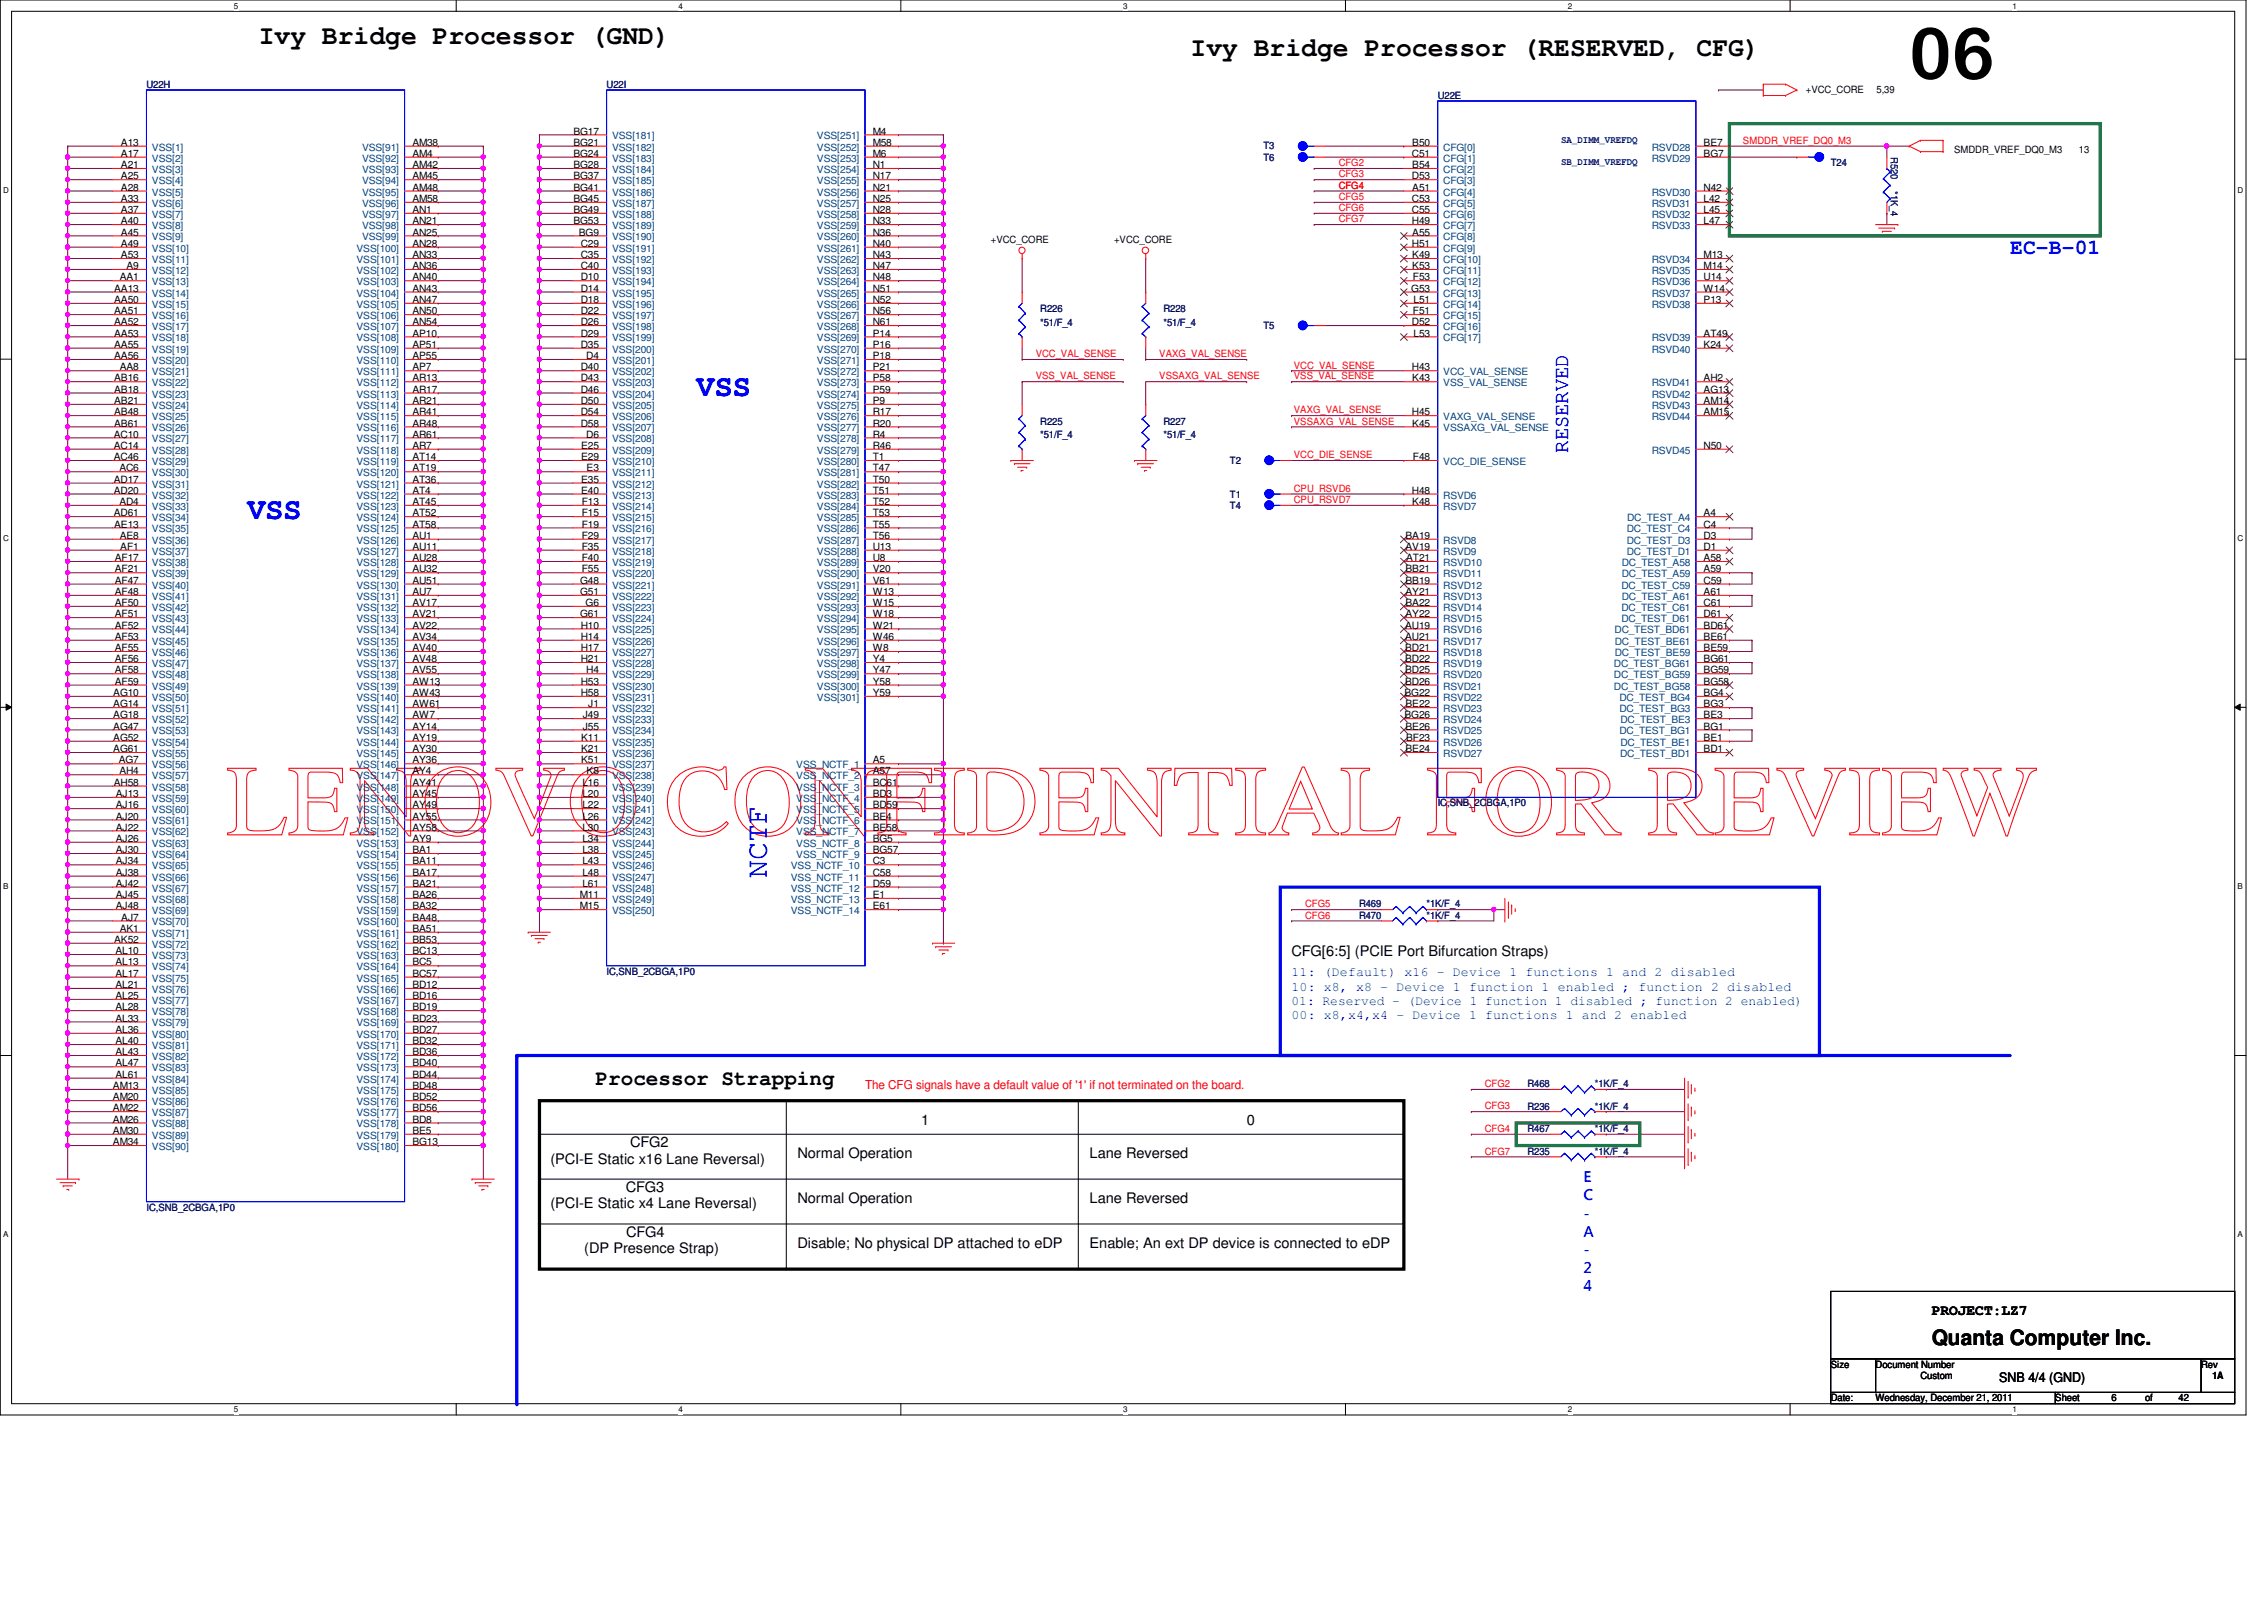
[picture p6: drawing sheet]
<svg xmlns="http://www.w3.org/2000/svg" width="297mm" height="210mm" viewBox="0 0 297 210" stroke-linecap="round" stroke-linejoin="round" font-family="sans-serif">
<defs><g id="words">
<text font-size="13.2" fill="#f00" x="29.7" y="109.5">LENOVO CONFIDENTIAL FOR REVIEW</text>
<text font-size="9.4" x="250.5" y="10.4">06</text>
<g font-size="3.9" fill="#00f">
<text x="91.4" y="51.9">VSS</text>
<text x="32.5" y="68.1">VSS</text>
<text x="100.6" y="115.2" transform="rotate(-90 100.6 115.2)">NCTF</text>
</g>
<g font-size="3.5">
<text x="33.9" y="5.8">Ivy Bridge Processor (GND)</text>
<text x="156.2" y="7.3">Ivy Bridge Processor (RESERVED, CFG)</text>
</g>
<g font-size="2.8" fill="#00f">
<text x="263.7" y="33.3">EC-B-01</text>
<text x="205.7" y="59.4" transform="rotate(-90 205.7 59.4)">RESERVED</text>
</g>
<g font-size="2.8">
<text x="78.1" y="142.3">Processor Strapping</text>
<text x="253.4" y="176.5">Quanta Computer Inc.</text>
</g>
<g font-size="1.9">
<text x="169.5" y="125.4">CFG[6:5] (PCIE Port Bifurcation Straps)</text>
<text x="120.9" y="147.5">1</text>
<text x="163.6" y="147.5">0</text>
<text x="72.2" y="152.7">(PCI-E Static x16 Lane Reversal)</text>
<text x="82.7" y="150.5">CFG2</text>
<text x="104.6" y="152">Normal Operation</text>
<text x="143" y="152">Lane Reversed</text>
<text x="72.2" y="158.5">(PCI-E Static x4 Lane Reversal)</text>
<text x="82.1" y="156.4">CFG3</text>
<text x="104.6" y="157.9">Normal Operation</text>
<text x="143" y="157.9">Lane Reversed</text>
<text x="76.7" y="164.4">(DP Presence Strap)</text>
<text x="82.2" y="162.3">CFG4</text>
<text x="104.6" y="163.7">Disable; No physical DP attached to eDP</text>
<text x="143" y="163.7">Enable; An ext DP device is connected to eDP</text>
<text x="253.4" y="172.5">PROJECT:LZ7</text>
</g>
<g font-size="1.9" fill="#00f">
<text x="207.8" y="155.1">E</text>
<text x="207.8" y="157.5">C</text>
<text x="207.8" y="159.9">-</text>
<text x="207.8" y="162.3">A</text>
<text x="207.8" y="164.6">-</text>
<text x="207.8" y="167">2</text>
<text x="207.8" y="169.4">4</text>
</g>
<g font-size="1.7" fill="#00f">
<text x="169.5" y="128.1">11: (Default) x16 - Device 1 functions 1 and 2 disabled</text>
<text x="169.5" y="130">10: x8, x8 - Device 1 function 1 enabled ; function 2 disabled</text>
<text x="169.5" y="131.8">01: Reserved - (Device 1 function 1 disabled ; function 2 enabled)</text>
<text x="169.5" y="133.7">00: x8,x4,x4 - Device 1 functions 1 and 2 enabled</text>
</g>
<text font-size="1.7" x="262.3" y="181.4">SNB 4/4 (GND)</text>
<text font-size="1.6" fill="#f00" x="113.5" y="142.9">The CFG signals have a default value of '1' if not terminated on the board.</text>
<g font-size="1.3" fill="#000080">
<text x="19.2" y="11.5">U22H</text>
<text x="79.6" y="11.5">U22I</text>
<text x="188.6" y="13">U22E</text>
<text x="165.8" y="21.1">T6</text>
<text x="165.8" y="19.6">T3</text>
<text x="204.8" y="21.7">SB_DIMM_VREFDQ</text>
<text x="204.8" y="18.8">SA_DIMM_VREFDQ</text>
<text x="240.2" y="21.8">T24</text>
<text x="248.1" y="20.6" transform="rotate(90 248.1 20.6)">R520</text>
<text x="248.1" y="25.1" transform="rotate(90 248.1 25.1)">*1K_4</text>
<text x="136.5" y="41">R226</text>
<text x="152.7" y="41">R228</text>
<text x="136.5" y="42.8">*51/F_4</text>
<text x="152.7" y="42.8">*51/F_4</text>
<text x="165.8" y="43.2">T5</text>
<text x="136.5" y="55.7">R225</text>
<text x="136.5" y="57.5">*51/F_4</text>
<text x="152.7" y="55.7">R227</text>
<text x="152.7" y="57.5">*51/F_4</text>
<text x="161.4" y="65.3">T1</text>
<text x="161.4" y="60.9">T2</text>
<text x="161.4" y="66.8">T4</text>
<text x="188.6" y="105.8">IC,SNB_2CBGA,1P0</text>
<text x="178.3" y="119">R469</text>
<text x="187.2" y="119">*1K/F_4</text>
<text x="178.3" y="120.5">R470</text>
<text x="187.2" y="120.5">*1K/F_4</text>
<text x="79.6" y="127.9">IC,SNB_2CBGA,1P0</text>
<text x="200.4" y="142.6">R468</text>
<text x="209.3" y="142.6">*1K/F_4</text>
<text x="200.4" y="145.6">R236</text>
<text x="200.4" y="148.5">R467</text>
<text x="209.3" y="145.6">*1K/F_4</text>
<text x="209.3" y="148.5">*1K/F_4</text>
<text x="200.4" y="151.5">R235</text>
<text x="209.3" y="151.5">*1K/F_4</text>
<text x="19.2" y="158.8">IC,SNB_2CBGA,1P0</text>
</g>
<g font-size="1.3">
<text x="75.2" y="17.7">BG17</text>
<text x="114.5" y="17.7">M4</text>
<text x="236.9" y="12.2">+VCC_CORE</text>
<text x="246.2" y="12.2">5,39</text>
<text x="15.9" y="19.1">A13</text>
<text x="15.9" y="20.6">A17</text>
<text x="15.9" y="22.1">A21</text>
<text x="15.9" y="23.5">A25</text>
<text x="54.1" y="19.1">AM38</text>
<text x="54.1" y="20.6">AM4</text>
<text x="54.1" y="22.1">AM42</text>
<text x="54.1" y="23.5">AM45</text>
<text x="75.2" y="19.1">BG21</text>
<text x="75.2" y="20.6">BG24</text>
<text x="75.2" y="22.1">BG28</text>
<text x="75.2" y="23.5">BG37</text>
<text x="114.5" y="19.1">M58</text>
<text x="114.5" y="20.6">M6</text>
<text x="114.5" y="22.1">N1</text>
<text x="114.5" y="23.5">N17</text>
<text x="185.2" y="20.6">C51</text>
<text x="185.2" y="23.5">D53</text>
<text x="185.3" y="19.1">B50</text>
<text x="185.3" y="22.1">B54</text>
<text x="223.5" y="19.1">BE7</text>
<text x="223.5" y="20.6">BG7</text>
<text x="256.4" y="20.1">SMDDR_VREF_DQ0_M3</text>
<text x="272.8" y="20.1">13</text>
<text x="15.9" y="25">A28</text>
<text x="15.9" y="26.5">A33</text>
<text x="15.9" y="27.9">A37</text>
<text x="15.9" y="29.4">A40</text>
<text x="54.1" y="25">AM48</text>
<text x="54.1" y="26.5">AM58</text>
<text x="54.1" y="27.9">AN1</text>
<text x="54.1" y="29.4">AN21</text>
<text x="75.2" y="25">BG41</text>
<text x="75.2" y="26.5">BG45</text>
<text x="75.2" y="27.9">BG49</text>
<text x="75.2" y="29.4">BG53</text>
<text x="114.5" y="25">N21</text>
<text x="114.5" y="26.5">N25</text>
<text x="114.5" y="27.9">N28</text>
<text x="114.5" y="29.4">N33</text>
<text x="185.2" y="26.5">C53</text>
<text x="185.2" y="27.9">C55</text>
<text x="185.2" y="29.4">H49</text>
<text x="185.3" y="25">A51</text>
<text x="223.5" y="25">N42</text>
<text x="223.5" y="26.5">L42</text>
<text x="223.5" y="27.9">L45</text>
<text x="223.5" y="29.4">L47</text>
<text x="15.9" y="30.9">A45</text>
<text x="15.9" y="32.4">A49</text>
<text x="15.9" y="33.9">A53</text>
<text x="16.6" y="35.3">A9</text>
<text x="54.1" y="30.9">AN25</text>
<text x="54.1" y="32.4">AN28</text>
<text x="54.1" y="33.9">AN33</text>
<text x="54.1" y="35.3">AN36</text>
<text x="75.9" y="30.9">BG9</text>
<text x="76.2" y="32.4">C29</text>
<text x="76.2" y="33.9">C35</text>
<text x="76.2" y="35.3">C40</text>
<text x="114.5" y="30.9">N36</text>
<text x="114.5" y="32.4">N40</text>
<text x="114.5" y="33.9">N43</text>
<text x="114.5" y="35.3">N47</text>
<text x="130" y="31.8">+VCC_CORE</text>
<text x="146.2" y="31.8">+VCC_CORE</text>
<text x="185.2" y="32.4">H51</text>
<text x="185.3" y="30.9">A55</text>
<text x="185.3" y="33.9">K49</text>
<text x="185.3" y="35.3">K53</text>
<text x="223.5" y="33.9">M13</text>
<text x="223.5" y="35.3">M14</text>
<text x="15" y="38.3">AA13</text>
<text x="15" y="39.8">AA50</text>
<text x="15" y="41.2">AA51</text>
<text x="15.7" y="36.8">AA1</text>
<text x="54.1" y="36.8">AN40</text>
<text x="54.1" y="38.3">AN43</text>
<text x="54.1" y="39.8">AN47</text>
<text x="54.1" y="41.2">AN50</text>
<text x="76.2" y="36.8">D10</text>
<text x="76.2" y="38.3">D14</text>
<text x="76.2" y="39.8">D18</text>
<text x="76.2" y="41.2">D22</text>
<text x="114.5" y="36.8">N48</text>
<text x="114.5" y="38.3">N51</text>
<text x="114.5" y="39.8">N52</text>
<text x="114.5" y="41.2">N56</text>
<text x="185.2" y="38.3">G53</text>
<text x="185.4" y="36.8">F53</text>
<text x="185.4" y="41.2">F51</text>
<text x="185.5" y="39.8">L51</text>
<text x="223.5" y="36.8">U14</text>
<text x="223.5" y="38.3">W14</text>
<text x="223.5" y="39.8">P13</text>
<text x="15" y="42.7">AA52</text>
<text x="15" y="44.2">AA53</text>
<text x="15" y="45.6">AA55</text>
<text x="15" y="47.1">AA56</text>
<text x="54.1" y="42.7">AN54</text>
<text x="54.1" y="44.2">AP10</text>
<text x="54.1" y="45.6">AP51</text>
<text x="54.1" y="47.1">AP55</text>
<text x="76.2" y="42.7">D26</text>
<text x="76.2" y="44.2">D29</text>
<text x="76.2" y="45.6">D35</text>
<text x="76.9" y="47.1">D4</text>
<text x="114.5" y="44.2">P14</text>
<text x="114.5" y="45.6">P16</text>
<text x="114.5" y="47.1">P18</text>
<text x="114.5" y="42.7">N61</text>
<text x="185.2" y="42.7">D52</text>
<text x="185.5" y="44.2">L53</text>
<text x="223.5" y="44.2">AT49</text>
<text x="223.5" y="45.6">K24</text>
<text x="15" y="50">AB16</text>
<text x="15" y="51.5">AB18</text>
<text x="15" y="53">AB21</text>
<text x="15.7" y="48.6">AA8</text>
<text x="54.1" y="48.6">AP7</text>
<text x="54.1" y="50">AR13</text>
<text x="54.1" y="51.5">AR17</text>
<text x="54.1" y="53">AR21</text>
<text x="76.2" y="48.6">D40</text>
<text x="76.2" y="50">D43</text>
<text x="76.2" y="51.5">D46</text>
<text x="76.2" y="53">D50</text>
<text x="114.5" y="48.6">P21</text>
<text x="114.5" y="50">P58</text>
<text x="114.5" y="51.5">P59</text>
<text x="114.5" y="53">P9</text>
<text x="185.2" y="48.6">H43</text>
<text x="185.3" y="50">K43</text>
<text x="223.5" y="50">AH2</text>
<text x="223.5" y="51.5">AG13</text>
<text x="223.5" y="53">AM14</text>
<text x="14.9" y="57.4">AC10</text>
<text x="14.9" y="58.9">AC14</text>
<text x="15" y="54.5">AB48</text>
<text x="15" y="56">AB61</text>
<text x="54.1" y="54.5">AR41</text>
<text x="54.1" y="56">AR48</text>
<text x="54.1" y="57.4">AR61</text>
<text x="54.1" y="58.9">AR7</text>
<text x="76.2" y="54.5">D54</text>
<text x="76.2" y="56">D58</text>
<text x="76.2" y="58.9">E25</text>
<text x="76.9" y="57.4">D6</text>
<text x="114.5" y="54.5">R17</text>
<text x="114.5" y="56">R20</text>
<text x="114.5" y="57.4">R4</text>
<text x="114.5" y="58.9">R46</text>
<text x="185.2" y="54.5">H45</text>
<text x="185.3" y="56">K45</text>
<text x="223.5" y="54.5">AM15</text>
<text x="223.5" y="58.9">N50</text>
<text x="14.9" y="60.4">AC46</text>
<text x="14.9" y="63.3">AD17</text>
<text x="14.9" y="64.8">AD20</text>
<text x="15.7" y="61.8">AC6</text>
<text x="54.1" y="60.4">AT14</text>
<text x="54.1" y="61.8">AT19</text>
<text x="54.1" y="63.3">AT36</text>
<text x="54.1" y="64.8">AT4</text>
<text x="76.2" y="60.4">E29</text>
<text x="76.2" y="63.3">E35</text>
<text x="76.2" y="64.8">E40</text>
<text x="77" y="61.8">E3</text>
<text x="114.5" y="60.4">T1</text>
<text x="114.5" y="61.8">T47</text>
<text x="114.5" y="63.3">T50</text>
<text x="114.5" y="64.8">T51</text>
<text x="185.2" y="64.8">H48</text>
<text x="185.4" y="60.4">F48</text>
<text x="14.9" y="67.7">AD61</text>
<text x="15" y="69.2">AE13</text>
<text x="15.7" y="66.3">AD4</text>
<text x="15.7" y="70.7">AE8</text>
<text x="54.1" y="66.3">AT45</text>
<text x="54.1" y="67.7">AT52</text>
<text x="54.1" y="69.2">AT58</text>
<text x="54.1" y="70.7">AU1</text>
<text x="76.3" y="66.3">F13</text>
<text x="76.3" y="67.7">F15</text>
<text x="76.3" y="69.2">F19</text>
<text x="76.3" y="70.7">F29</text>
<text x="114.5" y="66.3">T52</text>
<text x="114.5" y="67.7">T53</text>
<text x="114.5" y="69.2">T55</text>
<text x="114.5" y="70.7">T56</text>
<text x="184.4" y="70.7">BA19</text>
<text x="185.3" y="66.3">K48</text>
<text x="223.5" y="67.7">A4</text>
<text x="223.5" y="69.2">C4</text>
<text x="223.5" y="70.7">D3</text>
<text x="15.1" y="73.6">AF17</text>
<text x="15.1" y="75.1">AF21</text>
<text x="15.1" y="76.6">AF47</text>
<text x="15.8" y="72.1">AF1</text>
<text x="54.1" y="72.1">AU11</text>
<text x="54.1" y="73.6">AU28</text>
<text x="54.1" y="75.1">AU32</text>
<text x="54.1" y="76.6">AU51</text>
<text x="76.1" y="76.6">G48</text>
<text x="76.3" y="72.1">F35</text>
<text x="76.3" y="73.6">F40</text>
<text x="76.3" y="75.1">F55</text>
<text x="114.5" y="72.1">U13</text>
<text x="114.5" y="73.6">U8</text>
<text x="114.5" y="75.1">V20</text>
<text x="114.5" y="76.6">V61</text>
<text x="184.4" y="72.1">AV19</text>
<text x="184.4" y="75.1">BB21</text>
<text x="184.4" y="76.6">BB19</text>
<text x="184.5" y="73.6">AT21</text>
<text x="223.5" y="73.6">A58</text>
<text x="223.5" y="75.1">A59</text>
<text x="223.5" y="76.6">C59</text>
<text x="223.5" y="72.1">D1</text>
<text x="15.1" y="78.1">AF48</text>
<text x="15.1" y="79.5">AF50</text>
<text x="15.1" y="81">AF51</text>
<text x="15.1" y="82.5">AF52</text>
<text x="15.1" y="83.9">AF53</text>
<text x="54.1" y="78.1">AU7</text>
<text x="54.1" y="79.5">AV17</text>
<text x="54.1" y="81">AV21</text>
<text x="54.1" y="82.5">AV22</text>
<text x="54.1" y="83.9">AV34</text>
<text x="76.1" y="78.1">G51</text>
<text x="76.1" y="81">G61</text>
<text x="76.2" y="82.5">H10</text>
<text x="76.2" y="83.9">H14</text>
<text x="76.8" y="79.5">G6</text>
<text x="114.5" y="78.1">W13</text>
<text x="114.5" y="79.5">W15</text>
<text x="114.5" y="81">W18</text>
<text x="114.5" y="82.5">W21</text>
<text x="114.5" y="83.9">W46</text>
<text x="184.4" y="82.5">AU19</text>
<text x="184.4" y="83.9">AU21</text>
<text x="184.4" y="78.1">AY21</text>
<text x="184.4" y="79.5">BA22</text>
<text x="184.4" y="81">AY22</text>
<text x="223.5" y="78.1">A61</text>
<text x="223.5" y="82.5">BD61</text>
<text x="223.5" y="83.9">BE61</text>
<text x="223.5" y="79.5">C61</text>
<text x="223.5" y="81">D61</text>
<text x="15.1" y="85.4">AF55</text>
<text x="15.1" y="86.9">AF56</text>
<text x="15.1" y="88.3">AF58</text>
<text x="15.1" y="89.8">AF59</text>
<text x="54.1" y="85.4">AV40</text>
<text x="54.1" y="86.9">AV48</text>
<text x="54.1" y="88.3">AV55</text>
<text x="54.1" y="89.8">AW13</text>
<text x="76.2" y="85.4">H17</text>
<text x="76.2" y="86.9">H21</text>
<text x="76.2" y="89.8">H53</text>
<text x="76.9" y="88.3">H4</text>
<text x="114.5" y="85.4">W8</text>
<text x="114.5" y="86.9">Y4</text>
<text x="114.5" y="88.3">Y47</text>
<text x="114.5" y="89.8">Y58</text>
<text x="184.4" y="85.4">BD21</text>
<text x="184.4" y="86.9">BD22</text>
<text x="184.4" y="88.3">BD25</text>
<text x="184.4" y="89.8">BD26</text>
<text x="223.5" y="85.4">BE59</text>
<text x="223.5" y="89.8">BG58</text>
<text x="223.5" y="88.3">BG59</text>
<text x="223.5" y="86.9">BG61</text>
<text x="14.9" y="91.3">AG10</text>
<text x="14.9" y="92.8">AG14</text>
<text x="14.9" y="94.2">AG18</text>
<text x="14.9" y="95.7">AG47</text>
<text x="54.1" y="91.3">AW43</text>
<text x="54.1" y="92.8">AW61</text>
<text x="54.1" y="94.2">AW7</text>
<text x="54.1" y="95.7">AY14</text>
<text x="76.2" y="91.3">H58</text>
<text x="76.5" y="94.2">J49</text>
<text x="76.5" y="95.7">J55</text>
<text x="77.2" y="92.8">J1</text>
<text x="114.5" y="91.3">Y59</text>
<text x="184.3" y="91.3">BG22</text>
<text x="184.3" y="94.2">BG26</text>
<text x="184.4" y="92.8">BE22</text>
<text x="184.4" y="95.7">BE26</text>
<text x="223.5" y="94.2">BE3</text>
<text x="223.5" y="95.7">BG1</text>
<text x="223.5" y="92.8">BG3</text>
<text x="223.5" y="91.3">BG4</text>
<text x="14.9" y="97.2">AG52</text>
<text x="14.9" y="98.7">AG61</text>
<text x="15.6" y="100.2">AG7</text>
<text x="15.7" y="101.6">AH4</text>
<text x="54.1" y="97.2">AY19</text>
<text x="54.1" y="98.7">AY30</text>
<text x="54.1" y="100.2">AY36</text>
<text x="54.1" y="101.6">AY4</text>
<text x="76.2" y="97.2">K11</text>
<text x="76.2" y="98.7">K21</text>
<text x="76.2" y="100.2">K51</text>
<text x="77" y="101.6">K8</text>
<text x="114.5" y="100.2">A5</text>
<text x="114.5" y="101.6">A57</text>
<text x="184.4" y="98.7">BE24</text>
<text x="184.5" y="97.2">BF23</text>
<text x="223.5" y="98.7">BD1</text>
<text x="223.5" y="97.2">BE1</text>
<text x="14.9" y="103.1">AH58</text>
<text x="15.2" y="104.6">AJ13</text>
<text x="15.2" y="106">AJ16</text>
<text x="15.2" y="107.5">AJ20</text>
<text x="54.1" y="103.1">AY41</text>
<text x="54.1" y="104.6">AY45</text>
<text x="54.1" y="106">AY49</text>
<text x="54.1" y="107.5">AY55</text>
<text x="76.4" y="103.1">L16</text>
<text x="76.4" y="104.6">L20</text>
<text x="76.4" y="106">L22</text>
<text x="76.4" y="107.5">L26</text>
<text x="114.5" y="103.1">BC61</text>
<text x="114.5" y="104.6">BD3</text>
<text x="114.5" y="106">BD59</text>
<text x="114.5" y="107.5">BE4</text>
<text x="15.2" y="109">AJ22</text>
<text x="15.2" y="110.4">AJ26</text>
<text x="15.2" y="111.9">AJ30</text>
<text x="15.2" y="113.4">AJ34</text>
<text x="54.1" y="109">AY58</text>
<text x="54.1" y="110.4">AY9</text>
<text x="54.1" y="111.9">BA1</text>
<text x="54.1" y="113.4">BA11</text>
<text x="76.4" y="109">L30</text>
<text x="76.4" y="110.4">L34</text>
<text x="76.4" y="111.9">L38</text>
<text x="76.4" y="113.4">L43</text>
<text x="114.5" y="109">BE58</text>
<text x="114.5" y="110.4">BG5</text>
<text x="114.5" y="111.9">BG57</text>
<text x="114.5" y="113.4">C3</text>
<text x="15.2" y="114.9">AJ38</text>
<text x="15.2" y="116.3">AJ42</text>
<text x="15.2" y="117.8">AJ45</text>
<text x="15.2" y="119.3">AJ48</text>
<text x="54.1" y="114.9">BA17</text>
<text x="54.1" y="116.3">BA21</text>
<text x="54.1" y="117.8">BA26</text>
<text x="54.1" y="119.3">BA32</text>
<text x="76.1" y="117.8">M11</text>
<text x="76.1" y="119.3">M15</text>
<text x="76.4" y="114.9">L48</text>
<text x="76.4" y="116.3">L61</text>
<text x="114.5" y="114.9">C58</text>
<text x="114.5" y="116.3">D59</text>
<text x="114.5" y="117.8">E1</text>
<text x="114.5" y="119.3">E61</text>
<text x="15" y="123.7">AK52</text>
<text x="15.2" y="125.2">AL10</text>
<text x="15.7" y="122.3">AK1</text>
<text x="15.9" y="120.8">AJ7</text>
<text x="54.1" y="120.8">BA48</text>
<text x="54.1" y="122.3">BA51</text>
<text x="54.1" y="123.7">BB53</text>
<text x="54.1" y="125.2">BC13</text>
<text x="15.2" y="126.7">AL13</text>
<text x="15.2" y="128.1">AL17</text>
<text x="15.2" y="129.6">AL21</text>
<text x="15.2" y="131.1">AL25</text>
<text x="54.1" y="126.7">BC5</text>
<text x="54.1" y="128.1">BC57</text>
<text x="54.1" y="129.6">BD12</text>
<text x="54.1" y="131.1">BD16</text>
<text x="15.2" y="132.5">AL28</text>
<text x="15.2" y="134">AL33</text>
<text x="15.2" y="135.5">AL36</text>
<text x="15.2" y="137">AL40</text>
<text x="54.1" y="132.5">BD19</text>
<text x="54.1" y="134">BD23</text>
<text x="54.1" y="135.5">BD27</text>
<text x="54.1" y="137">BD32</text>
<text x="14.8" y="142.9">AM13</text>
<text x="15.2" y="138.4">AL43</text>
<text x="15.2" y="139.9">AL47</text>
<text x="15.2" y="141.4">AL61</text>
<text x="54.1" y="138.4">BD36</text>
<text x="54.1" y="139.9">BD40</text>
<text x="54.1" y="141.4">BD44</text>
<text x="54.1" y="142.9">BD48</text>
<text x="14.8" y="144.4">AM20</text>
<text x="14.8" y="145.8">AM22</text>
<text x="14.8" y="147.3">AM26</text>
<text x="14.8" y="148.8">AM30</text>
<text x="54.1" y="144.4">BD52</text>
<text x="54.1" y="145.8">BD56</text>
<text x="54.1" y="147.3">BD8</text>
<text x="54.1" y="148.8">BE5</text>
<text x="14.8" y="150.2">AM34</text>
<text x="54.1" y="150.2">BG13</text>
<text x="240.2" y="179.5">Size</text>
<text x="246.1" y="179.5">Document Number</text>
<text x="288.8" y="179.5">Rev</text>
<text x="240.2" y="183.9">Date:</text>
<text x="246.1" y="183.9">Wednesday, December 21, 2011</text>
<text x="252" y="180.9">Custom</text>
<text x="269.7" y="183.9">Sheet</text>
<text x="277" y="183.9">6</text>
<text x="281.4" y="183.9">of</text>
<text x="285.8" y="183.9">42</text>
<text x="290.3" y="181">1A</text>
</g>
<g font-size="1.3" fill="#004080">
<text x="19.9" y="19.8">VSS[1]</text>
<text x="19.9" y="21.2">VSS[2]</text>
<text x="19.9" y="22.7">VSS[3]</text>
<text x="47.5" y="19.8">VSS[91]</text>
<text x="47.5" y="21.2">VSS[92]</text>
<text x="47.5" y="22.7">VSS[93]</text>
<text x="80.3" y="18.3">VSS[181]</text>
<text x="80.3" y="19.8">VSS[182]</text>
<text x="80.3" y="21.2">VSS[183]</text>
<text x="80.3" y="22.7">VSS[184]</text>
<text x="107.2" y="18.3">VSS[251]</text>
<text x="107.2" y="19.8">VSS[252]</text>
<text x="107.2" y="21.2">VSS[253]</text>
<text x="107.2" y="22.7">VSS[254]</text>
<text x="189.4" y="19.8">CFG[0]</text>
<text x="189.4" y="21.2">CFG[1]</text>
<text x="189.4" y="22.7">CFG[2]</text>
<text x="216.7" y="19.8">RSVD28</text>
<text x="216.7" y="21.2">RSVD29</text>
<text x="19.9" y="24.2">VSS[4]</text>
<text x="19.9" y="25.7">VSS[5]</text>
<text x="19.9" y="27.1">VSS[6]</text>
<text x="19.9" y="28.6">VSS[7]</text>
<text x="47.5" y="24.2">VSS[94]</text>
<text x="47.5" y="25.7">VSS[95]</text>
<text x="47.5" y="27.1">VSS[96]</text>
<text x="47.5" y="28.6">VSS[97]</text>
<text x="80.3" y="24.2">VSS[185]</text>
<text x="80.3" y="25.7">VSS[186]</text>
<text x="80.3" y="27.1">VSS[187]</text>
<text x="80.3" y="28.6">VSS[188]</text>
<text x="107.2" y="24.2">VSS[255]</text>
<text x="107.2" y="25.7">VSS[256]</text>
<text x="107.2" y="27.1">VSS[257]</text>
<text x="107.2" y="28.6">VSS[258]</text>
<text x="189.4" y="24.2">CFG[3]</text>
<text x="189.4" y="25.7">CFG[4]</text>
<text x="189.4" y="27.1">CFG[5]</text>
<text x="189.4" y="28.6">CFG[6]</text>
<text x="216.7" y="25.7">RSVD30</text>
<text x="216.7" y="27.1">RSVD31</text>
<text x="216.7" y="28.6">RSVD32</text>
<text x="19.9" y="30.1">VSS[8]</text>
<text x="19.9" y="31.5">VSS[9]</text>
<text x="19.9" y="33">VSS[10]</text>
<text x="19.9" y="34.5">VSS[11]</text>
<text x="19.9" y="35.9">VSS[12]</text>
<text x="46.8" y="33">VSS[100]</text>
<text x="46.8" y="34.5">VSS[101]</text>
<text x="46.8" y="35.9">VSS[102]</text>
<text x="47.5" y="30.1">VSS[98]</text>
<text x="47.5" y="31.5">VSS[99]</text>
<text x="80.3" y="30.1">VSS[189]</text>
<text x="80.3" y="31.5">VSS[190]</text>
<text x="80.3" y="33">VSS[191]</text>
<text x="80.3" y="34.5">VSS[192]</text>
<text x="80.3" y="35.9">VSS[193]</text>
<text x="107.2" y="30.1">VSS[259]</text>
<text x="107.2" y="31.5">VSS[260]</text>
<text x="107.2" y="33">VSS[261]</text>
<text x="107.2" y="34.5">VSS[262]</text>
<text x="107.2" y="35.9">VSS[263]</text>
<text x="189.4" y="30.1">CFG[7]</text>
<text x="189.4" y="31.5">CFG[8]</text>
<text x="189.4" y="33">CFG[9]</text>
<text x="189.4" y="34.5">CFG[10]</text>
<text x="189.4" y="35.9">CFG[11]</text>
<text x="216.7" y="30.1">RSVD33</text>
<text x="216.7" y="34.5">RSVD34</text>
<text x="216.7" y="35.9">RSVD35</text>
<text x="19.9" y="37.4">VSS[13]</text>
<text x="19.9" y="38.9">VSS[14]</text>
<text x="19.9" y="40.4">VSS[15]</text>
<text x="19.9" y="41.9">VSS[16]</text>
<text x="46.8" y="37.4">VSS[103]</text>
<text x="46.8" y="38.9">VSS[104]</text>
<text x="46.8" y="40.4">VSS[105]</text>
<text x="46.8" y="41.9">VSS[106]</text>
<text x="80.3" y="37.4">VSS[194]</text>
<text x="80.3" y="38.9">VSS[195]</text>
<text x="80.3" y="40.4">VSS[196]</text>
<text x="80.3" y="41.9">VSS[197]</text>
<text x="107.2" y="37.4">VSS[264]</text>
<text x="107.2" y="38.9">VSS[265]</text>
<text x="107.2" y="40.4">VSS[266]</text>
<text x="107.2" y="41.9">VSS[267]</text>
<text x="189.4" y="37.4">CFG[12]</text>
<text x="189.4" y="38.9">CFG[13]</text>
<text x="189.4" y="40.4">CFG[14]</text>
<text x="189.4" y="41.9">CFG[15]</text>
<text x="216.7" y="37.4">RSVD36</text>
<text x="216.7" y="38.9">RSVD37</text>
<text x="216.7" y="40.4">RSVD38</text>
<text x="19.9" y="43.3">VSS[17]</text>
<text x="19.9" y="44.8">VSS[18]</text>
<text x="19.9" y="46.3">VSS[19]</text>
<text x="19.9" y="47.8">VSS[20]</text>
<text x="46.8" y="43.3">VSS[107]</text>
<text x="46.8" y="44.8">VSS[108]</text>
<text x="46.8" y="46.3">VSS[109]</text>
<text x="46.8" y="47.8">VSS[110]</text>
<text x="80.3" y="43.3">VSS[198]</text>
<text x="80.3" y="44.8">VSS[199]</text>
<text x="80.3" y="46.3">VSS[200]</text>
<text x="80.3" y="47.8">VSS[201]</text>
<text x="107.2" y="44.8">VSS[269]</text>
<text x="107.2" y="46.3">VSS[270]</text>
<text x="107.2" y="47.8">VSS[271]</text>
<text x="107.2" y="43.3">VSS[268]</text>
<text x="189.4" y="43.3">CFG[16]</text>
<text x="189.4" y="44.8">CFG[17]</text>
<text x="216.7" y="44.8">RSVD39</text>
<text x="216.7" y="46.3">RSVD40</text>
<text x="19.9" y="49.2">VSS[21]</text>
<text x="19.9" y="50.7">VSS[22]</text>
<text x="19.9" y="52.2">VSS[23]</text>
<text x="19.9" y="53.6">VSS[24]</text>
<text x="46.8" y="49.2">VSS[111]</text>
<text x="46.8" y="50.7">VSS[112]</text>
<text x="46.8" y="52.2">VSS[113]</text>
<text x="46.8" y="53.6">VSS[114]</text>
<text x="80.3" y="49.2">VSS[202]</text>
<text x="80.3" y="50.7">VSS[203]</text>
<text x="80.3" y="52.2">VSS[204]</text>
<text x="80.3" y="53.6">VSS[205]</text>
<text x="107.2" y="49.2">VSS[272]</text>
<text x="107.2" y="50.7">VSS[273]</text>
<text x="107.2" y="52.2">VSS[274]</text>
<text x="107.2" y="53.6">VSS[275]</text>
<text x="189.4" y="49.2">VCC_VAL_SENSE</text>
<text x="189.4" y="50.7">VSS_VAL_SENSE</text>
<text x="216.7" y="50.7">RSVD41</text>
<text x="216.7" y="52.2">RSVD42</text>
<text x="216.7" y="53.6">RSVD43</text>
<text x="19.9" y="55.1">VSS[25]</text>
<text x="19.9" y="56.6">VSS[26]</text>
<text x="19.9" y="58">VSS[27]</text>
<text x="19.9" y="59.5">VSS[28]</text>
<text x="46.8" y="55.1">VSS[115]</text>
<text x="46.8" y="56.6">VSS[116]</text>
<text x="46.8" y="58">VSS[117]</text>
<text x="46.8" y="59.5">VSS[118]</text>
<text x="80.3" y="55.1">VSS[206]</text>
<text x="80.3" y="56.6">VSS[207]</text>
<text x="80.3" y="58">VSS[208]</text>
<text x="80.3" y="59.5">VSS[209]</text>
<text x="107.2" y="55.1">VSS[276]</text>
<text x="107.2" y="56.6">VSS[277]</text>
<text x="107.2" y="58">VSS[278]</text>
<text x="107.2" y="59.5">VSS[279]</text>
<text x="189.4" y="55.1">VAXG_VAL_SENSE</text>
<text x="189.4" y="56.6">VSSAXG_VAL_SENSE</text>
<text x="216.7" y="55.1">RSVD44</text>
<text x="216.7" y="59.5">RSVD45</text>
<text x="19.9" y="61">VSS[29]</text>
<text x="19.9" y="62.5">VSS[30]</text>
<text x="19.9" y="64">VSS[31]</text>
<text x="19.9" y="65.4">VSS[32]</text>
<text x="46.8" y="61">VSS[119]</text>
<text x="46.8" y="62.5">VSS[120]</text>
<text x="46.8" y="64">VSS[121]</text>
<text x="46.8" y="65.4">VSS[122]</text>
<text x="80.3" y="61">VSS[210]</text>
<text x="80.3" y="62.5">VSS[211]</text>
<text x="80.3" y="64">VSS[212]</text>
<text x="80.3" y="65.4">VSS[213]</text>
<text x="107.2" y="61">VSS[280]</text>
<text x="107.2" y="62.5">VSS[281]</text>
<text x="107.2" y="64">VSS[282]</text>
<text x="107.2" y="65.4">VSS[283]</text>
<text x="189.4" y="61">VCC_DIE_SENSE</text>
<text x="189.4" y="65.4">RSVD6</text>
<text x="19.9" y="66.9">VSS[33]</text>
<text x="19.9" y="68.4">VSS[34]</text>
<text x="19.9" y="69.9">VSS[35]</text>
<text x="19.9" y="71.3">VSS[36]</text>
<text x="46.8" y="66.9">VSS[123]</text>
<text x="46.8" y="68.4">VSS[124]</text>
<text x="46.8" y="69.9">VSS[125]</text>
<text x="46.8" y="71.3">VSS[126]</text>
<text x="80.3" y="66.9">VSS[214]</text>
<text x="80.3" y="68.4">VSS[215]</text>
<text x="80.3" y="69.9">VSS[216]</text>
<text x="80.3" y="71.3">VSS[217]</text>
<text x="107.2" y="66.9">VSS[284]</text>
<text x="107.2" y="68.4">VSS[285]</text>
<text x="107.2" y="69.9">VSS[286]</text>
<text x="107.2" y="71.3">VSS[287]</text>
<text x="189.4" y="71.3">RSVD8</text>
<text x="189.4" y="66.9">RSVD7</text>
<text x="213.4" y="69.9">DC_TEST_C4</text>
<text x="213.4" y="71.3">DC_TEST_D3</text>
<text x="213.5" y="68.4">DC_TEST_A4</text>
<text x="19.9" y="72.8">VSS[37]</text>
<text x="19.9" y="74.3">VSS[38]</text>
<text x="19.9" y="75.7">VSS[39]</text>
<text x="19.9" y="77.2">VSS[40]</text>
<text x="46.8" y="72.8">VSS[127]</text>
<text x="46.8" y="74.3">VSS[128]</text>
<text x="46.8" y="75.7">VSS[129]</text>
<text x="46.8" y="77.2">VSS[130]</text>
<text x="80.3" y="72.8">VSS[218]</text>
<text x="80.3" y="74.3">VSS[219]</text>
<text x="80.3" y="75.7">VSS[220]</text>
<text x="80.3" y="77.2">VSS[221]</text>
<text x="107.2" y="72.8">VSS[288]</text>
<text x="107.2" y="74.3">VSS[289]</text>
<text x="107.2" y="75.7">VSS[290]</text>
<text x="107.2" y="77.2">VSS[291]</text>
<text x="189.4" y="72.8">RSVD9</text>
<text x="189.4" y="74.3">RSVD10</text>
<text x="189.4" y="75.7">RSVD11</text>
<text x="189.4" y="77.2">RSVD12</text>
<text x="212.7" y="77.2">DC_TEST_C59</text>
<text x="212.8" y="74.3">DC_TEST_A58</text>
<text x="212.8" y="75.7">DC_TEST_A59</text>
<text x="213.4" y="72.8">DC_TEST_D1</text>
<text x="19.9" y="78.7">VSS[41]</text>
<text x="19.9" y="80.1">VSS[42]</text>
<text x="19.9" y="81.6">VSS[43]</text>
<text x="19.9" y="83.1">VSS[44]</text>
<text x="46.8" y="78.7">VSS[131]</text>
<text x="46.8" y="80.1">VSS[132]</text>
<text x="46.8" y="81.6">VSS[133]</text>
<text x="46.8" y="83.1">VSS[134]</text>
<text x="80.3" y="78.7">VSS[222]</text>
<text x="80.3" y="80.1">VSS[223]</text>
<text x="80.3" y="81.6">VSS[224]</text>
<text x="80.3" y="83.1">VSS[225]</text>
<text x="107.2" y="78.7">VSS[292]</text>
<text x="107.2" y="80.1">VSS[293]</text>
<text x="107.2" y="81.6">VSS[294]</text>
<text x="107.2" y="83.1">VSS[295]</text>
<text x="189.4" y="78.7">RSVD13</text>
<text x="189.4" y="80.1">RSVD14</text>
<text x="189.4" y="81.6">RSVD15</text>
<text x="189.4" y="83.1">RSVD16</text>
<text x="211.8" y="83.1">DC_TEST_BD61</text>
<text x="212.7" y="80.1">DC_TEST_C61</text>
<text x="212.7" y="81.6">DC_TEST_D61</text>
<text x="212.8" y="78.7">DC_TEST_A61</text>
<text x="19.9" y="84.6">VSS[45]</text>
<text x="19.9" y="86.1">VSS[46]</text>
<text x="19.9" y="87.5">VSS[47]</text>
<text x="19.9" y="89">VSS[48]</text>
<text x="46.8" y="84.6">VSS[135]</text>
<text x="46.8" y="86.1">VSS[136]</text>
<text x="46.8" y="87.5">VSS[137]</text>
<text x="46.8" y="89">VSS[138]</text>
<text x="80.3" y="84.6">VSS[226]</text>
<text x="80.3" y="86.1">VSS[227]</text>
<text x="80.3" y="87.5">VSS[228]</text>
<text x="80.3" y="89">VSS[229]</text>
<text x="107.2" y="84.6">VSS[296]</text>
<text x="107.2" y="86.1">VSS[297]</text>
<text x="107.2" y="87.5">VSS[298]</text>
<text x="107.2" y="89">VSS[299]</text>
<text x="189.4" y="84.6">RSVD17</text>
<text x="189.4" y="86.1">RSVD18</text>
<text x="189.4" y="87.5">RSVD19</text>
<text x="189.4" y="89">RSVD20</text>
<text x="211.7" y="89">DC_TEST_BG59</text>
<text x="211.7" y="87.5">DC_TEST_BG61</text>
<text x="211.9" y="86.1">DC_TEST_BE59</text>
<text x="211.9" y="84.6">DC_TEST_BE61</text>
<text x="19.9" y="90.5">VSS[49]</text>
<text x="19.9" y="91.9">VSS[50]</text>
<text x="19.9" y="93.4">VSS[51]</text>
<text x="19.9" y="94.9">VSS[52]</text>
<text x="46.8" y="90.5">VSS[139]</text>
<text x="46.8" y="91.9">VSS[140]</text>
<text x="46.8" y="93.4">VSS[141]</text>
<text x="46.8" y="94.9">VSS[142]</text>
<text x="80.3" y="90.5">VSS[230]</text>
<text x="80.3" y="91.9">VSS[231]</text>
<text x="80.3" y="93.4">VSS[232]</text>
<text x="80.3" y="94.9">VSS[233]</text>
<text x="107.2" y="90.5">VSS[300]</text>
<text x="107.2" y="91.9">VSS[301]</text>
<text x="189.4" y="90.5">RSVD21</text>
<text x="189.4" y="91.9">RSVD22</text>
<text x="189.4" y="93.4">RSVD23</text>
<text x="189.4" y="94.9">RSVD24</text>
<text x="211.7" y="90.5">DC_TEST_BG58</text>
<text x="212.5" y="93.4">DC_TEST_BG3</text>
<text x="212.5" y="91.9">DC_TEST_BG4</text>
<text x="212.6" y="94.9">DC_TEST_BE3</text>
<text x="19.9" y="96.4">VSS[53]</text>
<text x="19.9" y="97.8">VSS[54]</text>
<text x="19.9" y="99.3">VSS[55]</text>
<text x="19.9" y="100.8">VSS[56]</text>
<text x="46.8" y="96.4">VSS[143]</text>
<text x="46.8" y="97.8">VSS[144]</text>
<text x="46.8" y="99.3">VSS[145]</text>
<text x="46.8" y="100.8">VSS[146]</text>
<text x="80.3" y="96.4">VSS[234]</text>
<text x="80.3" y="97.8">VSS[235]</text>
<text x="80.3" y="99.3">VSS[236]</text>
<text x="80.3" y="100.8">VSS[237]</text>
<text x="104.5" y="100.8">VSS_NCTF_1</text>
<text x="189.4" y="96.4">RSVD25</text>
<text x="189.4" y="97.8">RSVD26</text>
<text x="189.4" y="99.3">RSVD27</text>
<text x="212.5" y="96.4">DC_TEST_BG1</text>
<text x="212.6" y="99.3">DC_TEST_BD1</text>
<text x="212.6" y="97.8">DC_TEST_BE1</text>
<text x="19.9" y="102.2">VSS[57]</text>
<text x="19.9" y="103.7">VSS[58]</text>
<text x="19.9" y="105.2">VSS[59]</text>
<text x="19.9" y="106.7">VSS[60]</text>
<text x="46.8" y="102.2">VSS[147]</text>
<text x="46.8" y="103.7">VSS[148]</text>
<text x="46.8" y="105.2">VSS[149]</text>
<text x="46.8" y="106.7">VSS[150]</text>
<text x="80.3" y="102.2">VSS[238]</text>
<text x="80.3" y="103.7">VSS[239]</text>
<text x="80.3" y="105.2">VSS[240]</text>
<text x="80.3" y="106.7">VSS[241]</text>
<text x="104.5" y="102.2">VSS_NCTF_2</text>
<text x="104.5" y="103.7">VSS_NCTF_3</text>
<text x="104.5" y="105.2">VSS_NCTF_4</text>
<text x="104.5" y="106.7">VSS_NCTF_5</text>
<text x="19.9" y="108.2">VSS[61]</text>
<text x="19.9" y="109.6">VSS[62]</text>
<text x="19.9" y="111.1">VSS[63]</text>
<text x="19.9" y="112.6">VSS[64]</text>
<text x="46.8" y="108.2">VSS[151]</text>
<text x="46.8" y="109.6">VSS[152]</text>
<text x="46.8" y="111.1">VSS[153]</text>
<text x="46.8" y="112.6">VSS[154]</text>
<text x="80.3" y="108.2">VSS[242]</text>
<text x="80.3" y="109.6">VSS[243]</text>
<text x="80.3" y="111.1">VSS[244]</text>
<text x="80.3" y="112.6">VSS[245]</text>
<text x="104.5" y="108.2">VSS_NCTF_6</text>
<text x="104.5" y="109.6">VSS_NCTF_7</text>
<text x="104.5" y="111.1">VSS_NCTF_8</text>
<text x="104.5" y="112.6">VSS_NCTF_9</text>
<text x="19.9" y="114">VSS[65]</text>
<text x="19.9" y="115.5">VSS[66]</text>
<text x="19.9" y="117">VSS[67]</text>
<text x="19.9" y="118.4">VSS[68]</text>
<text x="19.9" y="119.9">VSS[69]</text>
<text x="46.8" y="114">VSS[155]</text>
<text x="46.8" y="115.5">VSS[156]</text>
<text x="46.8" y="117">VSS[157]</text>
<text x="46.8" y="118.4">VSS[158]</text>
<text x="46.8" y="119.9">VSS[159]</text>
<text x="80.3" y="114">VSS[246]</text>
<text x="80.3" y="115.5">VSS[247]</text>
<text x="80.3" y="117">VSS[248]</text>
<text x="80.3" y="118.4">VSS[249]</text>
<text x="80.3" y="119.9">VSS[250]</text>
<text x="103.8" y="114">VSS_NCTF_10</text>
<text x="103.8" y="115.5">VSS_NCTF_11</text>
<text x="103.8" y="117">VSS_NCTF_12</text>
<text x="103.8" y="118.4">VSS_NCTF_13</text>
<text x="103.8" y="119.9">VSS_NCTF_14</text>
<text x="19.9" y="121.4">VSS[70]</text>
<text x="19.9" y="122.9">VSS[71]</text>
<text x="19.9" y="124.3">VSS[72]</text>
<text x="19.9" y="125.8">VSS[73]</text>
<text x="46.8" y="121.4">VSS[160]</text>
<text x="46.8" y="122.9">VSS[161]</text>
<text x="46.8" y="124.3">VSS[162]</text>
<text x="46.8" y="125.8">VSS[163]</text>
<text x="19.9" y="127.3">VSS[74]</text>
<text x="19.9" y="128.8">VSS[75]</text>
<text x="19.9" y="130.3">VSS[76]</text>
<text x="19.9" y="131.7">VSS[77]</text>
<text x="46.8" y="127.3">VSS[164]</text>
<text x="46.8" y="128.8">VSS[165]</text>
<text x="46.8" y="130.3">VSS[166]</text>
<text x="46.8" y="131.7">VSS[167]</text>
<text x="19.9" y="133.2">VSS[78]</text>
<text x="19.9" y="134.7">VSS[79]</text>
<text x="19.9" y="136.1">VSS[80]</text>
<text x="19.9" y="137.6">VSS[81]</text>
<text x="46.8" y="133.2">VSS[168]</text>
<text x="46.8" y="134.7">VSS[169]</text>
<text x="46.8" y="136.1">VSS[170]</text>
<text x="46.8" y="137.6">VSS[171]</text>
<text x="19.9" y="139.1">VSS[82]</text>
<text x="19.9" y="140.5">VSS[83]</text>
<text x="19.9" y="142">VSS[84]</text>
<text x="19.9" y="143.5">VSS[85]</text>
<text x="46.8" y="139.1">VSS[172]</text>
<text x="46.8" y="140.5">VSS[173]</text>
<text x="46.8" y="142">VSS[174]</text>
<text x="46.8" y="143.5">VSS[175]</text>
<text x="19.9" y="145">VSS[86]</text>
<text x="19.9" y="146.4">VSS[87]</text>
<text x="19.9" y="147.9">VSS[88]</text>
<text x="19.9" y="149.4">VSS[89]</text>
<text x="46.8" y="145">VSS[176]</text>
<text x="46.8" y="146.4">VSS[177]</text>
<text x="46.8" y="147.9">VSS[178]</text>
<text x="46.8" y="149.4">VSS[179]</text>
<text x="19.9" y="150.9">VSS[90]</text>
<text x="46.8" y="150.9">VSS[180]</text>
</g>
<g font-size="1.3" fill="#f00">
<text x="175.6" y="23.3">CFG3</text>
<text x="175.6" y="21.8">CFG2</text>
<text x="228.7" y="18.9">SMDDR_VREF_DQ0_M3</text>
<text x="175.6" y="26.2">CFG5</text>
<text x="175.6" y="27.7">CFG6</text>
<text x="175.6" y="24.8">CFG4</text>
<text x="175.6" y="29.2">CFG7</text>
<text x="135.9" y="46.9">VCC_VAL_SENSE</text>
<text x="152.1" y="46.9">VAXG_VAL_SENSE</text>
<text x="135.9" y="49.8">VSS_VAL_SENSE</text>
<text x="152.1" y="49.8">VSSAXG_VAL_SENSE</text>
<text x="169.8" y="48.3">VCC_VAL_SENSE</text>
<text x="169.8" y="49.8">VSS_VAL_SENSE</text>
<text x="169.8" y="54.2">VAXG_VAL_SENSE</text>
<text x="169.8" y="55.7">VSSAXG_VAL_SENSE</text>
<text x="169.8" y="60.1">VCC_DIE_SENSE</text>
<text x="169.8" y="64.5">CPU_RSVD6</text>
<text x="169.8" y="66">CPU_RSVD7</text>
<text x="171.2" y="119">CFG5</text>
<text x="171.2" y="120.5">CFG6</text>
<text x="194.8" y="142.6">CFG2</text>
<text x="194.8" y="148.5">CFG4</text>
<text x="194.8" y="145.5">CFG3</text>
<text x="194.8" y="151.5">CFG7</text>
</g>
<g font-size="1.1">
<text x="30.7" y="1.1">5</text>
<text x="89" y="1.1">4</text>
<text x="147.4" y="1.1">3</text>
<text x="205.7" y="1.1">2</text>
<text x="264" y="1.1">1</text>
<text x=".4" y="25.3">D</text>
<text x="293.6" y="25.3">D</text>
<text x=".4" y="70.9">C</text>
<text x="293.6" y="70.9">C</text>
<text x=".4" y="116.6">B</text>
<text x="293.6" y="116.6">B</text>
<text x=".4" y="162.3">A</text>
<text x="293.6" y="162.3">A</text>
<text x="30.7" y="185.3">5</text>
<text x="89" y="185.3">4</text>
<text x="147.4" y="185.3">3</text>
<text x="205.7" y="185.3">2</text>
<text x="264" y="185.3">1</text>
</g>
</g></defs>
<path d="M0 0h294.7v185.6h-294.7zM1.5 1.5h291.7v182.6h-291.7z" fill="none" stroke="#000" stroke-width=".13"/>
<g fill="#fff">
<path d="M30.7 .2h.6v1.2h-.6z"/>
<path d="M30.7 184.3h.6v1.2h-.6z"/>
</g>
<path d="M59.9 0v1.5M59.9 184.1v1.5" fill="none" stroke="#000" stroke-width=".13"/>
<g fill="#fff">
<path d="M89 .2h.6v1.2h-.6z"/>
<path d="M89 184.3h.6v1.2h-.6z"/>
</g>
<path d="M118.2 0v1.5M118.2 184.1v1.5" fill="none" stroke="#000" stroke-width=".13"/>
<g fill="#fff">
<path d="M147.4 .2h.6v1.2h-.6z"/>
<path d="M147.4 184.3h.6v1.2h-.6z"/>
</g>
<path d="M176.5 0v1.5M176.5 184.1v1.5" fill="none" stroke="#000" stroke-width=".13"/>
<g fill="#fff">
<path d="M205.7 .2h.6v1.2h-.6z"/>
<path d="M205.7 184.3h.6v1.2h-.6z"/>
</g>
<path d="M234.9 0v1.5M234.9 184.1v1.5" fill="none" stroke="#000" stroke-width=".13"/>
<g fill="#fff">
<path d="M264 .2h.6v1.2h-.6z"/>
<path d="M264 184.3h.6v1.2h-.6z"/>
<path d="M.4 24.3h.8v1.2h-.8z"/>
<path d="M293.6 24.3h.7v1.2h-.7z"/>
<path d="M.4 69.9h.8v1.2h-.8z"/>
<path d="M293.6 69.9h.7v1.2h-.7z"/>
</g>
<path d="M0 47.1h1.5M293.2 47.1h1.5" fill="none" stroke="#000" stroke-width=".13"/>
<g fill="#fff">
<path d="M.4 115.6h.7v1.2h-.7z"/>
<path d="M293.6 115.6h.7v1.2h-.7z"/>
</g>
<path d="M0 92.8h1.5M.8 92.4l.7 .4-.7 .4zM293.2 92.8l.7-.4v.8zM293.2 92.8h1.5" fill="none" stroke="#000" stroke-width=".13"/>
<path d="M.8 92.4l.7 .4-.7 .4zM293.2 92.8l.7-.4v.8z" fill="#000"/>
<g fill="#fff">
<path d="M.4 161.3h.7v1.2h-.7z"/>
<path d="M293.6 161.3h.7v1.2h-.7z"/>
</g>
<path d="M0 138.5h1.5M293.2 138.5h1.5" fill="none" stroke="#000" stroke-width=".13"/>
<path d="M57.5 92.8h.1M57.5 92.8h5.9M57.5 119.3h.1M57.5 119.3h5.9" fill="none" stroke="#800040" stroke-width=".13"/>
<circle cx="63.4" cy="119.3" r=".29" fill="#f0f"/>
<circle cx="63.4" cy="119.3" r=".29" fill="none" stroke="#f0f" stroke-width=".13"/>
<g fill="none" stroke="#800040" stroke-width=".13">
<path d="M57.5 117.9h.1M57.5 117.9h5.9M57.5 132.6h.1M57.5 131.1h.1M57.5 128.2h.1M57.5 126.7h.1M57.5 125.2h.1M57.5 123.7h.1M57.5 122.3h.1M57.5 132.6h5.9M57.5 131.1h5.9M57.5 128.2h5.9"/>
<path d="M57.5 126.7h5.9M57.5 125.2h5.9M57.5 123.7h5.9M57.5 122.3h5.9"/>
</g>
<circle cx="63.4" cy="122.3" r=".29" fill="#f0f"/>
<circle cx="63.4" cy="122.3" r=".29" fill="none" stroke="#f0f" stroke-width=".13"/>
<path d="M57.5 120.8h.1M57.5 120.8h5.9" fill="none" stroke="#800040" stroke-width=".13"/>
<circle cx="63.4" cy="120.8" r=".29" fill="#f0f"/>
<circle cx="63.4" cy="120.8" r=".29" fill="none" stroke="#f0f" stroke-width=".13"/>
<path d="M57.5 134.1h.1M57.5 134.1h5.9" fill="none" stroke="#800040" stroke-width=".13"/>
<circle cx="63.4" cy="134" r=".29" fill="#f0f"/>
<circle cx="63.4" cy="134" r=".29" fill="none" stroke="#f0f" stroke-width=".13"/>
<path d="M57.5 129.7h.1M57.5 129.7h5.9" fill="none" stroke="#800040" stroke-width=".13"/>
<circle cx="63.4" cy="129.6" r=".29" fill="#f0f"/>
<circle cx="63.4" cy="129.6" r=".29" fill="none" stroke="#f0f" stroke-width=".13"/>
<path d="M57.5 29.5h.1M57.5 30.9h.1M57.5 32.4h.1M57.5 33.9h.1M57.5 29.5h5.9M57.5 30.9h5.9M57.5 32.4h5.9M57.5 33.9h5.9" fill="none" stroke="#800040" stroke-width=".13"/>
<circle cx="63.4" cy="33.9" r=".29" fill="#f0f"/>
<circle cx="63.4" cy="33.9" r=".29" fill="none" stroke="#f0f" stroke-width=".13"/>
<path d="M123.8 58.9h.1M123.8 58.9v1.5h-5.9M117.9 60.4h.1" fill="none" stroke="#800040" stroke-width=".13"/>
<circle cx="123.7" cy="58.9" r=".29" fill="#f0f"/>
<circle cx="123.7" cy="58.9" r=".29" fill="none" stroke="#f0f" stroke-width=".13"/>
<path d="M57.5 35.3h.1M57.5 36.8h.1M57.5 38.3h.1M57.5 35.3h5.9M57.5 36.8h5.9M57.5 38.3h5.9" fill="none" stroke="#800040" stroke-width=".13"/>
<circle cx="63.4" cy="38.3" r=".29" fill="#f0f"/>
<circle cx="63.4" cy="38.3" r=".29" fill="none" stroke="#f0f" stroke-width=".13"/>
<path d="M57.5 39.8h.1M57.5 39.8h5.9" fill="none" stroke="#800040" stroke-width=".13"/>
<circle cx="63.4" cy="39.8" r=".29" fill="#f0f"/>
<circle cx="63.4" cy="39.8" r=".29" fill="none" stroke="#f0f" stroke-width=".13"/>
<path d="M57.5 41.3h.1M57.5 42.7h.1M57.5 44.2h.1M57.5 45.7h.1M57.5 47.2h.1M57.5 41.3h5.9M57.5 42.7h5.9M57.5 44.2h5.9M57.5 45.7h5.9M57.5 47.2h5.9" fill="none" stroke="#800040" stroke-width=".13"/>
<circle cx="63.4" cy="47.1" r=".29" fill="#f0f"/>
<circle cx="63.4" cy="47.1" r=".29" fill="none" stroke="#f0f" stroke-width=".13"/>
<path d="M57.5 48.6h.1M57.5 50.1h.1M57.5 48.6h5.9M57.5 50.1h5.9" fill="none" stroke="#800040" stroke-width=".13"/>
<circle cx="63.4" cy="50.1" r=".29" fill="#f0f"/>
<circle cx="63.4" cy="50.1" r=".29" fill="none" stroke="#f0f" stroke-width=".13"/>
<path d="M57.5 51.6h.1M57.5 53h.1M57.5 54.5h.1M57.5 56h.1M57.5 51.6h5.9M57.5 53h5.9M57.5 54.5h5.9M57.5 56h5.9" fill="none" stroke="#800040" stroke-width=".13"/>
<circle cx="63.4" cy="56" r=".29" fill="#f0f"/>
<circle cx="63.4" cy="56" r=".29" fill="none" stroke="#f0f" stroke-width=".13"/>
<path d="M57.5 19.2h.1M57.5 19.2h5.9M57.5 20.6h.1M57.5 22.1h.1M57.5 23.6h.1M57.5 20.6h5.9M57.5 22.1h5.9M57.5 23.6h5.9M57.5 57.4h.1M57.5 58.9h.1M57.5 57.4h5.9M57.5 58.9h5.9" fill="none" stroke="#800040" stroke-width=".13"/>
<circle cx="63.4" cy="23.6" r=".29" fill="#f0f"/>
<circle cx="63.4" cy="23.6" r=".29" fill="none" stroke="#f0f" stroke-width=".13"/>
<path d="M57.5 25.1h.1M57.5 26.5h.1M57.5 25.1h5.9M57.5 26.5h5.9" fill="none" stroke="#800040" stroke-width=".13"/>
<circle cx="63.4" cy="26.5" r=".29" fill="#f0f"/>
<circle cx="63.4" cy="26.5" r=".29" fill="none" stroke="#f0f" stroke-width=".13"/>
<path d="M57.5 28h.1M57.5 28h5.9M57.5 70.7h.1M57.5 70.7h5.9" fill="none" stroke="#800040" stroke-width=".13"/>
<circle cx="63.4" cy="70.7" r=".29" fill="#f0f"/>
<circle cx="63.4" cy="70.7" r=".29" fill="none" stroke="#f0f" stroke-width=".13"/>
<path d="M57.5 72.2h.1M57.5 73.7h.1M57.5 75.1h.1M57.5 76.6h.1M57.5 78.1h.1M57.5 72.2h5.9M57.5 73.7h5.9M57.5 75.1h5.9M57.5 76.6h5.9M57.5 78.1h5.9" fill="none" stroke="#800040" stroke-width=".13"/>
<circle cx="63.4" cy="78.1" r=".29" fill="#f0f"/>
<circle cx="63.4" cy="78.1" r=".29" fill="none" stroke="#f0f" stroke-width=".13"/>
<path d="M57.5 79.5h.1M57.5 79.5h5.9M57.5 81h.1M57.5 81h5.9" fill="none" stroke="#800040" stroke-width=".13"/>
<circle cx="63.4" cy="81" r=".29" fill="#f0f"/>
<circle cx="63.4" cy="81" r=".29" fill="none" stroke="#f0f" stroke-width=".13"/>
<path d="M57.5 82.5h.1M57.5 82.5h5.9" fill="none" stroke="#800040" stroke-width=".13"/>
<circle cx="63.4" cy="82.5" r=".29" fill="#f0f"/>
<circle cx="63.4" cy="82.5" r=".29" fill="none" stroke="#f0f" stroke-width=".13"/>
<path d="M57.5 84h.1M57.5 85.5h.1M57.5 86.9h.1M57.5 88.4h.1M57.5 84h5.9M57.5 85.5h5.9M57.5 86.9h5.9M57.5 88.4h5.9" fill="none" stroke="#800040" stroke-width=".13"/>
<circle cx="63.4" cy="88.4" r=".29" fill="#f0f"/>
<circle cx="63.4" cy="88.4" r=".29" fill="none" stroke="#f0f" stroke-width=".13"/>
<g fill="none" stroke="#800040" stroke-width=".13">
<path d="M57.5 60.4h.1M57.5 61.9h.1M57.5 63.4h.1M57.5 64.8h.1M57.5 66.3h.1M57.5 60.4h5.9M57.5 61.9h5.9M57.5 63.4h5.9M57.5 64.8h5.9M57.5 66.3h5.9M229.9 78.1h.1M229.9 78.1v1.4"/>
<path d="M57.5 89.9h.1M57.5 91.4h.1M57.5 94.3h.1M57.5 95.8h.1M57.5 97.2h.1M57.5 98.7h.1M57.5 89.9h5.9M57.5 91.4h5.9M57.5 94.3h5.9M57.5 95.8h5.9M57.5 97.2h5.9M57.5 98.7h5.9"/>
<path d="M57.5 100.2h.1M57.5 100.2h5.9"/>
</g>
<circle cx="63.4" cy="66.3" r=".29" fill="#f0f"/>
<circle cx="63.4" cy="66.3" r=".29" fill="none" stroke="#f0f" stroke-width=".13"/>
<path d="M57.5 67.8h.1M57.5 69.3h.1M57.5 67.8h5.9M57.5 69.3h5.9M57.5 112h.1M57.5 112h5.9" fill="none" stroke="#800040" stroke-width=".13"/>
<circle cx="63.4" cy="111.9" r=".29" fill="#f0f"/>
<circle cx="63.4" cy="111.9" r=".29" fill="none" stroke="#f0f" stroke-width=".13"/>
<path d="M57.5 113.5h.1M57.5 114.9h.1M57.5 116.4h.1M57.5 101.6h.1M57.5 113.5h5.9M57.5 114.9h5.9M57.5 116.4h5.9M57.5 101.6h5.9" fill="none" stroke="#800040" stroke-width=".13"/>
<circle cx="63.4" cy="101.6" r=".29" fill="#f0f"/>
<circle cx="63.4" cy="101.6" r=".29" fill="none" stroke="#f0f" stroke-width=".13"/>
<path d="M57.5 103.1h.1M57.5 104.6h.1M57.5 106.1h.1M57.5 107.6h.1M57.5 109h.1M57.5 110.5h.1M57.5 103.1h5.9M57.5 104.6h5.9M57.5 106.1h5.9M57.5 107.6h5.9M57.5 109h5.9M57.5 110.5h5.9" fill="none" stroke="#800040" stroke-width=".13"/>
<circle cx="63.4" cy="110.5" r=".29" fill="#f0f"/>
<circle cx="63.4" cy="110.5" r=".29" fill="none" stroke="#f0f" stroke-width=".13"/>
<path d="M63.4 94.3h.1M63.4 94.3v1.5M57.5 135.6h.1M57.5 135.6h5.9" fill="none" stroke="#800040" stroke-width=".13"/>
<circle cx="63.4" cy="94.2" r=".29" fill="#f0f"/>
<circle cx="63.4" cy="94.2" r=".29" fill="none" stroke="#f0f" stroke-width=".13"/>
<path d="M63.4 79.5h.1M63.4 79.5v1.5" fill="none" stroke="#800040" stroke-width=".13"/>
<circle cx="63.4" cy="79.5" r=".29" fill="#f0f"/>
<circle cx="63.4" cy="79.5" r=".29" fill="none" stroke="#f0f" stroke-width=".13"/>
<path d="M63.4 25.1h.1M63.4 25.1v1.4M63.4 76.6h.1M63.4 76.6v1.5M63.4 103.1h.1M63.4 103.1v1.5M63.4 120.8h.1M63.4 120.8v1.5" fill="none" stroke="#800040" stroke-width=".13"/>
<circle cx="63.4" cy="103.1" r=".29" fill="#f0f"/>
<circle cx="63.4" cy="103.1" r=".29" fill="none" stroke="#f0f" stroke-width=".13"/>
<path d="M63.4 84h.1M63.4 84v1.5" fill="none" stroke="#800040" stroke-width=".13"/>
<circle cx="63.4" cy="84" r=".29" fill="#f0f"/>
<circle cx="63.4" cy="84" r=".29" fill="none" stroke="#f0f" stroke-width=".13"/>
<path d="M63.4 106.1h.1M63.4 106.1v1.5" fill="none" stroke="#800040" stroke-width=".13"/>
<circle cx="63.4" cy="106.1" r=".29" fill="#f0f"/>
<circle cx="63.4" cy="106.1" r=".29" fill="none" stroke="#f0f" stroke-width=".13"/>
<path d="M63.4 73.7h.1M63.4 73.7v1.4" fill="none" stroke="#800040" stroke-width=".13"/>
<circle cx="63.4" cy="73.6" r=".29" fill="#f0f"/>
<circle cx="63.4" cy="73.6" r=".29" fill="none" stroke="#f0f" stroke-width=".13"/>
<path d="M63.4 50.1h.1M63.4 48.6h.1M63.4 48.6v3M63.4 64.8h.1M63.4 64.8v1.5M63.4 110.5h.1M63.4 110.5v1.5" fill="none" stroke="#800040" stroke-width=".13"/>
<circle cx="63.4" cy="48.6" r=".29" fill="#f0f"/>
<circle cx="63.4" cy="48.6" r=".29" fill="none" stroke="#f0f" stroke-width=".13"/>
<path d="M63.4 125.2h.1M63.4 125.2v1.5" fill="none" stroke="#800040" stroke-width=".13"/>
<circle cx="63.4" cy="125.2" r=".29" fill="#f0f"/>
<circle cx="63.4" cy="125.2" r=".29" fill="none" stroke="#f0f" stroke-width=".13"/>
<path d="M63.4 109h.1M63.4 109v1.5M63.4 129.7h.1M63.4 129.7v1.4" fill="none" stroke="#800040" stroke-width=".13"/>
<circle cx="63.4" cy="109" r=".29" fill="#f0f"/>
<circle cx="63.4" cy="109" r=".29" fill="none" stroke="#f0f" stroke-width=".13"/>
<path d="M63.4 114.9h.1M63.4 114.9v1.5" fill="none" stroke="#800040" stroke-width=".13"/>
<circle cx="63.4" cy="114.9" r=".29" fill="#f0f"/>
<circle cx="63.4" cy="114.9" r=".29" fill="none" stroke="#f0f" stroke-width=".13"/>
<path d="M63.4 39.8h.1M63.4 39.8v1.5M63.4 66.3h.1M63.4 66.3v1.5M63.4 126.7h.1M63.4 126.7v1.5" fill="none" stroke="#800040" stroke-width=".13"/>
<circle cx="63.4" cy="126.7" r=".29" fill="#f0f"/>
<circle cx="63.4" cy="126.7" r=".29" fill="none" stroke="#f0f" stroke-width=".13"/>
<path d="M63.4 100.2h.1M63.4 100.2v1.4M63.4 134.1h.1M63.4 134.1v1.5" fill="none" stroke="#800040" stroke-width=".13"/>
<circle cx="63.4" cy="100.2" r=".29" fill="#f0f"/>
<circle cx="63.4" cy="100.2" r=".29" fill="none" stroke="#f0f" stroke-width=".13"/>
<path d="M63.4 113.5h.1M63.4 113.5v1.4" fill="none" stroke="#800040" stroke-width=".13"/>
<circle cx="63.4" cy="113.4" r=".29" fill="#f0f"/>
<circle cx="63.4" cy="113.4" r=".29" fill="none" stroke="#f0f" stroke-width=".13"/>
<path d="M63.4 57.4h.1M63.4 57.4v1.5M63.4 78.1h.1M63.4 78.1v1.4M63.4 82.5h.1M63.4 82.5v1.5" fill="none" stroke="#800040" stroke-width=".13"/>
<circle cx="63.4" cy="57.4" r=".29" fill="#f0f"/>
<circle cx="63.4" cy="57.4" r=".29" fill="none" stroke="#f0f" stroke-width=".13"/>
<path d="M63.4 30.9h.1M63.4 30.9v1.5" fill="none" stroke="#800040" stroke-width=".13"/>
<circle cx="63.4" cy="30.9" r=".29" fill="#f0f"/>
<circle cx="63.4" cy="30.9" r=".29" fill="none" stroke="#f0f" stroke-width=".13"/>
<path d="M63.4 123.7h.1M63.4 123.7v1.5" fill="none" stroke="#800040" stroke-width=".13"/>
<circle cx="63.4" cy="123.7" r=".29" fill="#f0f"/>
<circle cx="63.4" cy="123.7" r=".29" fill="none" stroke="#f0f" stroke-width=".13"/>
<path d="M63.4 32.4h.1M63.4 32.4v1.5M63.4 117.9h.1M63.4 117.9v1.4" fill="none" stroke="#800040" stroke-width=".13"/>
<circle cx="63.4" cy="32.4" r=".29" fill="#f0f"/>
<circle cx="63.4" cy="32.4" r=".29" fill="none" stroke="#f0f" stroke-width=".13"/>
<path d="M63.4 28h.1M63.4 28v1.5" fill="none" stroke="#800040" stroke-width=".13"/>
<circle cx="63.4" cy="28" r=".29" fill="#f0f"/>
<circle cx="63.4" cy="28" r=".29" fill="none" stroke="#f0f" stroke-width=".13"/>
<path d="M63.4 97.2h.1M63.4 97.2v1.5" fill="none" stroke="#800040" stroke-width=".13"/>
<circle cx="63.4" cy="97.2" r=".29" fill="#f0f"/>
<circle cx="63.4" cy="97.2" r=".29" fill="none" stroke="#f0f" stroke-width=".13"/>
<path d="M63.4 104.6h.1M63.4 104.6v1.5" fill="none" stroke="#800040" stroke-width=".13"/>
<circle cx="63.4" cy="104.6" r=".29" fill="#f0f"/>
<circle cx="63.4" cy="104.6" r=".29" fill="none" stroke="#f0f" stroke-width=".13"/>
<path d="M63.4 54.5h.1M63.4 51.6h.1M63.4 51.6v1.4M63.4 54.5v1.5" fill="none" stroke="#800040" stroke-width=".13"/>
<circle cx="63.4" cy="51.5" r=".29" fill="#f0f"/>
<circle cx="63.4" cy="51.5" r=".29" fill="none" stroke="#f0f" stroke-width=".13"/>
<path d="M63.4 20.6h.1M63.4 20.6v1.5M63.4 132.6h.1M63.4 132.6v1.5" fill="none" stroke="#800040" stroke-width=".13"/>
<circle cx="63.4" cy="20.6" r=".29" fill="#f0f"/>
<circle cx="63.4" cy="20.6" r=".29" fill="none" stroke="#f0f" stroke-width=".13"/>
<path d="M63.4 19.2h.1M63.4 19.2v1.4M63.4 92.8h.1M63.4 92.8v1.5" fill="none" stroke="#800040" stroke-width=".13"/>
<circle cx="63.4" cy="92.8" r=".29" fill="#f0f"/>
<circle cx="63.4" cy="92.8" r=".29" fill="none" stroke="#f0f" stroke-width=".13"/>
<path d="M63.4 45.7h.1M63.4 45.7v1.5" fill="none" stroke="#800040" stroke-width=".13"/>
<circle cx="63.4" cy="45.7" r=".29" fill="#f0f"/>
<circle cx="63.4" cy="45.7" r=".29" fill="none" stroke="#f0f" stroke-width=".13"/>
<path d="M63.4 89.9h.1M63.4 89.9v1.5" fill="none" stroke="#800040" stroke-width=".13"/>
<circle cx="63.4" cy="89.8" r=".29" fill="#f0f"/>
<circle cx="63.4" cy="89.8" r=".29" fill="none" stroke="#f0f" stroke-width=".13"/>
<path d="M63.4 72.2h.1M63.4 72.2v1.5" fill="none" stroke="#800040" stroke-width=".13"/>
<circle cx="63.4" cy="72.2" r=".29" fill="#f0f"/>
<circle cx="63.4" cy="72.2" r=".29" fill="none" stroke="#f0f" stroke-width=".13"/>
<path d="M63.4 36.8h.1M63.4 36.8v1.5" fill="none" stroke="#800040" stroke-width=".13"/>
<circle cx="63.4" cy="36.8" r=".29" fill="#f0f"/>
<circle cx="63.4" cy="36.8" r=".29" fill="none" stroke="#f0f" stroke-width=".13"/>
<path d="M63.4 61.9h.1M63.4 61.9v1.5" fill="none" stroke="#800040" stroke-width=".13"/>
<circle cx="63.4" cy="61.9" r=".29" fill="#f0f"/>
<circle cx="63.4" cy="61.9" r=".29" fill="none" stroke="#f0f" stroke-width=".13"/>
<path d="M63.4 35.3h.1M63.4 22.1h.1M63.4 22.1v1.5M63.4 35.3v1.5M63.4 42.7h.1M63.4 42.7v1.5M63.4 69.3h.1M63.4 60.4h.1M63.4 60.4v1.5M63.4 69.3v1.4M63.4 86.9h.1M63.4 86.9v1.5" fill="none" stroke="#800040" stroke-width=".13"/>
<circle cx="63.4" cy="22.1" r=".29" fill="#f0f"/>
<circle cx="63.4" cy="22.1" r=".29" fill="none" stroke="#f0f" stroke-width=".13"/>
<path d="M169.5 54.5h.1M169.5 54.5h14.7M8.9 147.3h.1M8.9 148.8h.1M8.9 150.3h.1M8.9 147.3h5.9M8.9 148.8h5.9M8.9 150.3h5.9" fill="none" stroke="#800040" stroke-width=".13"/>
<circle cx="8.9" cy="150.3" r=".29" fill="#f0f"/>
<circle cx="8.9" cy="150.3" r=".29" fill="none" stroke="#f0f" stroke-width=".13"/>
<path d="M8.9 148.8h.1M8.9 148.8v1.5" fill="none" stroke="#800040" stroke-width=".13"/>
<circle cx="8.9" cy="148.8" r=".29" fill="#f0f"/>
<circle cx="8.9" cy="148.8" r=".29" fill="none" stroke="#f0f" stroke-width=".13"/>
<path d="M8.9 147.3h.1M8.9 147.3v1.5" fill="none" stroke="#800040" stroke-width=".13"/>
<circle cx="8.9" cy="147.3" r=".29" fill="#f0f"/>
<circle cx="8.9" cy="147.3" r=".29" fill="none" stroke="#f0f" stroke-width=".13"/>
<path d="M8.9 145.8h.1M8.9 145.8v1.5" fill="none" stroke="#800040" stroke-width=".13"/>
<circle cx="8.9" cy="145.8" r=".29" fill="#f0f"/>
<circle cx="8.9" cy="145.8" r=".29" fill="none" stroke="#f0f" stroke-width=".13"/>
<path d="M123.8 61.9h.1M123.8 61.9v1.5" fill="none" stroke="#800040" stroke-width=".13"/>
<circle cx="123.7" cy="61.9" r=".29" fill="#f0f"/>
<circle cx="123.7" cy="61.9" r=".29" fill="none" stroke="#f0f" stroke-width=".13"/>
<path d="M123.8 85.5h.1M123.8 85.5v1.4" fill="none" stroke="#800040" stroke-width=".13"/>
<circle cx="123.7" cy="85.4" r=".29" fill="#f0f"/>
<circle cx="123.7" cy="85.4" r=".29" fill="none" stroke="#f0f" stroke-width=".13"/>
<path d="M169.5 56h.1M169.5 56h14.7M117.9 61.9h.1M123.8 60.4h.1M123.8 60.4v1.5h-5.9M229.9 95.8h.1M229.9 95.8v1.4M193 142.9h.1M193 148.8h.1M193 142.9h10.4M193 148.8h10.4" fill="none" stroke="#800040" stroke-width=".13"/>
<circle cx="123.7" cy="61.9" r=".29" fill="#f0f"/>
<circle cx="123.7" cy="61.9" r=".29" fill="none" stroke="#f0f" stroke-width=".13"/>
<circle cx="123.7" cy="60.4" r=".29" fill="#f0f"/>
<circle cx="123.7" cy="60.4" r=".29" fill="none" stroke="#f0f" stroke-width=".13"/>
<g fill="none" stroke="#800040" stroke-width=".13">
<path d="M117.9 67.8h.1M117.9 69.3h.1M117.9 72.2h.1M117.9 66.3h.1M117.9 70.7h.1M117.9 64.8h.1M117.9 67.8h5.9M117.9 69.3h5.9M117.9 72.2h5.9M117.9 66.3h5.9M117.9 64.8h5.9M123.8 69.3h.1"/>
<path d="M123.8 69.3v1.4h-5.9M226.9 70.7h.1M226.9 70.7h3M229.9 84h.1M229.9 84v1.5M188.6 119.3h.1M188.6 119.3h7.4"/>
</g>
<circle cx="123.7" cy="69.2" r=".29" fill="#f0f"/>
<circle cx="123.7" cy="69.2" r=".29" fill="none" stroke="#f0f" stroke-width=".13"/>
<path d="M123.8 64.8h.1M123.8 64.8v1.5" fill="none" stroke="#800040" stroke-width=".13"/>
<circle cx="123.7" cy="64.8" r=".29" fill="#f0f"/>
<circle cx="123.7" cy="64.8" r=".29" fill="none" stroke="#f0f" stroke-width=".13"/>
<path d="M123.8 70.7h.1M123.8 70.7v1.5" fill="none" stroke="#800040" stroke-width=".13"/>
<circle cx="123.7" cy="70.7" r=".29" fill="#f0f"/>
<circle cx="123.7" cy="70.7" r=".29" fill="none" stroke="#f0f" stroke-width=".13"/>
<path d="M123.8 73.7h.1M123.8 73.7v1.4" fill="none" stroke="#800040" stroke-width=".13"/>
<circle cx="123.7" cy="73.6" r=".29" fill="#f0f"/>
<circle cx="123.7" cy="73.6" r=".29" fill="none" stroke="#f0f" stroke-width=".13"/>
<path d="M123.8 66.3h.1M123.8 66.3v1.5" fill="none" stroke="#800040" stroke-width=".13"/>
<circle cx="123.7" cy="66.3" r=".29" fill="#f0f"/>
<circle cx="123.7" cy="66.3" r=".29" fill="none" stroke="#f0f" stroke-width=".13"/>
<g fill="none" stroke="#800040" stroke-width=".13">
<path d="M117.9 76.6h.1M117.9 78.1h.1M117.9 75.1h.1M117.9 79.5h.1M117.9 73.7h.1M117.9 76.6h5.9M117.9 78.1h5.9M117.9 75.1h5.9M117.9 79.5h5.9M117.9 73.7h5.9M117.9 81h.1M117.9 82.5h.1"/>
<path d="M117.9 84h.1M117.9 85.5h.1M117.9 86.9h.1M117.9 81h5.9M117.9 82.5h5.9M117.9 84h5.9M117.9 85.5h5.9M117.9 86.9h5.9M123.8 86.9h.1M123.8 86.9v1.5"/>
</g>
<circle cx="123.7" cy="86.9" r=".29" fill="#f0f"/>
<circle cx="123.7" cy="86.9" r=".29" fill="none" stroke="#f0f" stroke-width=".13"/>
<path d="M123.8 79.5h.1M123.8 79.5v1.5" fill="none" stroke="#800040" stroke-width=".13"/>
<circle cx="123.7" cy="79.5" r=".29" fill="#f0f"/>
<circle cx="123.7" cy="79.5" r=".29" fill="none" stroke="#f0f" stroke-width=".13"/>
<path d="M123.8 84h.1M123.8 84v1.5M210.7 142.9h.1M210.7 142.9h10.3" fill="none" stroke="#800040" stroke-width=".13"/>
<circle cx="123.7" cy="84" r=".29" fill="#f0f"/>
<circle cx="123.7" cy="84" r=".29" fill="none" stroke="#f0f" stroke-width=".13"/>
<path d="M123.8 76.6h.1M123.8 76.6v1.5" fill="none" stroke="#800040" stroke-width=".13"/>
<circle cx="123.7" cy="76.6" r=".29" fill="#f0f"/>
<circle cx="123.7" cy="76.6" r=".29" fill="none" stroke="#f0f" stroke-width=".13"/>
<path d="M123.8 78.1h.1M123.8 78.1v1.4" fill="none" stroke="#800040" stroke-width=".13"/>
<circle cx="123.7" cy="78.1" r=".29" fill="#f0f"/>
<circle cx="123.7" cy="78.1" r=".29" fill="none" stroke="#f0f" stroke-width=".13"/>
<path d="M123.8 75.1h.1M123.8 75.1v1.5" fill="none" stroke="#800040" stroke-width=".13"/>
<circle cx="123.7" cy="75.1" r=".29" fill="#f0f"/>
<circle cx="123.7" cy="75.1" r=".29" fill="none" stroke="#f0f" stroke-width=".13"/>
<path d="M123.8 82.5h.1M123.8 82.5v1.5" fill="none" stroke="#800040" stroke-width=".13"/>
<circle cx="123.7" cy="82.5" r=".29" fill="#f0f"/>
<circle cx="123.7" cy="82.5" r=".29" fill="none" stroke="#f0f" stroke-width=".13"/>
<path d="M123.8 81h.1M123.8 81v1.5" fill="none" stroke="#800040" stroke-width=".13"/>
<circle cx="123.7" cy="81" r=".29" fill="#f0f"/>
<circle cx="123.7" cy="81" r=".29" fill="none" stroke="#f0f" stroke-width=".13"/>
<path d="M123.8 88.4h.1M123.8 88.4v1.5" fill="none" stroke="#800040" stroke-width=".13"/>
<circle cx="123.7" cy="89.8" r=".29" fill="#f0f"/>
<circle cx="123.7" cy="89.8" r=".29" fill="none" stroke="#f0f" stroke-width=".13"/>
<circle cx="123.7" cy="88.4" r=".29" fill="#f0f"/>
<circle cx="123.7" cy="88.4" r=".29" fill="none" stroke="#f0f" stroke-width=".13"/>
<path d="M117.9 91.4h.1M117.9 91.4h5.9" fill="none" stroke="#800040" stroke-width=".13"/>
<circle cx="123.7" cy="91.3" r=".29" fill="#f0f"/>
<circle cx="123.7" cy="91.3" r=".29" fill="none" stroke="#f0f" stroke-width=".13"/>
<path d="M117.9 63.4h.1M117.9 63.4h5.9M117.9 89.9h.1M117.9 88.4h.1M117.9 89.9h5.9M117.9 88.4h5.9M123.8 89.9h.1M123.8 89.9v1.5" fill="none" stroke="#800040" stroke-width=".13"/>
<circle cx="123.7" cy="63.3" r=".29" fill="#f0f"/>
<circle cx="123.7" cy="63.3" r=".29" fill="none" stroke="#f0f" stroke-width=".13"/>
<path d="M123.8 63.4h.1M123.8 63.4v1.4M196 119.3h.1M196 119.3h1.4" fill="none" stroke="#800040" stroke-width=".13"/>
<circle cx="196" cy="119.3" r=".29" fill="#f0f"/>
<circle cx="196" cy="119.3" r=".29" fill="none" stroke="#f0f" stroke-width=".13"/>
<path d="M229.9 69.3h.1M229.9 69.3v1.4M57.5 138.5h.1M57.5 137h.1M57.5 138.5h5.9M57.5 137h5.9M57.5 142.9h.1M57.5 141.4h.1M57.5 142.9h5.9M57.5 141.4h5.9" fill="none" stroke="#800040" stroke-width=".13"/>
<circle cx="63.4" cy="137" r=".29" fill="#f0f"/>
<circle cx="63.4" cy="137" r=".29" fill="none" stroke="#f0f" stroke-width=".13"/>
<path d="M57.5 140h.1M57.5 140h5.9M57.5 144.4h.1M57.5 144.4h5.9" fill="none" stroke="#800040" stroke-width=".13"/>
<circle cx="63.4" cy="139.9" r=".29" fill="#f0f"/>
<circle cx="63.4" cy="139.9" r=".29" fill="none" stroke="#f0f" stroke-width=".13"/>
<path d="M63.4 137h.1M63.4 140h.1M63.4 137v1.5M63.4 140v2.9M57.5 145.8h.1M57.5 145.8h5.9M63.4 141.4h.1" fill="none" stroke="#800040" stroke-width=".13"/>
<circle cx="63.4" cy="141.4" r=".29" fill="#f0f"/>
<circle cx="63.4" cy="141.4" r=".29" fill="none" stroke="#f0f" stroke-width=".13"/>
<path d="M63.4 142.9h.1M63.4 142.9v1.5" fill="none" stroke="#800040" stroke-width=".13"/>
<circle cx="63.4" cy="142.9" r=".29" fill="#f0f"/>
<circle cx="63.4" cy="142.9" r=".29" fill="none" stroke="#f0f" stroke-width=".13"/>
<path d="M63.4 138.5h.1M63.4 138.5v1.5" fill="none" stroke="#800040" stroke-width=".13"/>
<circle cx="63.4" cy="138.4" r=".29" fill="#f0f"/>
<circle cx="63.4" cy="138.4" r=".29" fill="none" stroke="#f0f" stroke-width=".13"/>
<path d="M63.4 135.6h.1M63.4 135.6v1.4" fill="none" stroke="#800040" stroke-width=".13"/>
<circle cx="63.4" cy="135.5" r=".29" fill="#f0f"/>
<circle cx="63.4" cy="135.5" r=".29" fill="none" stroke="#f0f" stroke-width=".13"/>
<path d="M63.4 144.4h.1M63.4 144.4v1.4" fill="none" stroke="#800040" stroke-width=".13"/>
<circle cx="63.4" cy="144.4" r=".29" fill="#f0f"/>
<circle cx="63.4" cy="144.4" r=".29" fill="none" stroke="#f0f" stroke-width=".13"/>
<path d="M8.9 92.8h.1M8.9 92.8h5.9" fill="none" stroke="#800040" stroke-width=".13"/>
<circle cx="8.9" cy="92.8" r=".29" fill="#f0f"/>
<circle cx="8.9" cy="92.8" r=".29" fill="none" stroke="#f0f" stroke-width=".13"/>
<path d="M8.9 91.4h.1M8.9 91.4v1.4" fill="none" stroke="#800040" stroke-width=".13"/>
<circle cx="8.9" cy="91.3" r=".29" fill="#f0f"/>
<circle cx="8.9" cy="91.3" r=".29" fill="none" stroke="#f0f" stroke-width=".13"/>
<path d="M8.9 134.1h.1M8.9 134.1v1.5" fill="none" stroke="#800040" stroke-width=".13"/>
<circle cx="8.9" cy="134" r=".29" fill="#f0f"/>
<circle cx="8.9" cy="134" r=".29" fill="none" stroke="#f0f" stroke-width=".13"/>
<g fill="none" stroke="#800040" stroke-width=".13">
<path d="M8.9 119.3h.1M8.9 117.9h.1M8.9 119.3h5.9M8.9 117.9h5.9M8.9 117.9v1.4M8.9 132.6h.1M8.9 131.1h.1M8.9 128.2h.1M8.9 126.7h.1M8.9 125.2h.1M8.9 123.7h.1M8.9 122.3h.1"/>
<path d="M8.9 120.8h.1M8.9 134.1h.1M8.9 129.7h.1M8.9 132.6h5.9M8.9 131.1h5.9M8.9 128.2h5.9M8.9 126.7h5.9M8.9 125.2h5.9M8.9 123.7h5.9M8.9 122.3h5.9M8.9 120.8h5.9M8.9 134.1h5.9"/>
<path d="M8.9 129.7v1.4M8.9 129.7h5.9"/>
</g>
<circle cx="8.9" cy="117.8" r=".29" fill="#f0f"/>
<circle cx="8.9" cy="117.8" r=".29" fill="none" stroke="#f0f" stroke-width=".13"/>
<path d="M8.9 131.1h.1M8.9 131.1v1.5" fill="none" stroke="#800040" stroke-width=".13"/>
<circle cx="8.9" cy="131.1" r=".29" fill="#f0f"/>
<circle cx="8.9" cy="131.1" r=".29" fill="none" stroke="#f0f" stroke-width=".13"/>
<path d="M8.9 125.2h.1M8.9 125.2v1.5" fill="none" stroke="#800040" stroke-width=".13"/>
<circle cx="8.9" cy="126.7" r=".29" fill="#f0f"/>
<circle cx="8.9" cy="126.7" r=".29" fill="none" stroke="#f0f" stroke-width=".13"/>
<path d="M8.9 128.2h.1M8.9 128.2v1.5" fill="none" stroke="#800040" stroke-width=".13"/>
<circle cx="8.9" cy="129.6" r=".29" fill="#f0f"/>
<circle cx="8.9" cy="129.6" r=".29" fill="none" stroke="#f0f" stroke-width=".13"/>
<circle cx="8.9" cy="128.2" r=".29" fill="#f0f"/>
<circle cx="8.9" cy="128.2" r=".29" fill="none" stroke="#f0f" stroke-width=".13"/>
<path d="M8.9 116.4h.1M8.9 116.4v1.5" fill="none" stroke="#800040" stroke-width=".13"/>
<circle cx="8.9" cy="116.3" r=".29" fill="#f0f"/>
<circle cx="8.9" cy="116.3" r=".29" fill="none" stroke="#f0f" stroke-width=".13"/>
<path d="M8.9 120.8h.1M8.9 120.8v1.5" fill="none" stroke="#800040" stroke-width=".13"/>
<circle cx="8.9" cy="120.8" r=".29" fill="#f0f"/>
<circle cx="8.9" cy="120.8" r=".29" fill="none" stroke="#f0f" stroke-width=".13"/>
<path d="M8.9 123.7h.1M8.9 123.7v1.5" fill="none" stroke="#800040" stroke-width=".13"/>
<circle cx="8.9" cy="125.2" r=".29" fill="#f0f"/>
<circle cx="8.9" cy="125.2" r=".29" fill="none" stroke="#f0f" stroke-width=".13"/>
<circle cx="8.9" cy="123.7" r=".29" fill="#f0f"/>
<circle cx="8.9" cy="123.7" r=".29" fill="none" stroke="#f0f" stroke-width=".13"/>
<path d="M8.9 132.6h.1M8.9 132.6v1.5" fill="none" stroke="#800040" stroke-width=".13"/>
<circle cx="8.9" cy="132.6" r=".29" fill="#f0f"/>
<circle cx="8.9" cy="132.6" r=".29" fill="none" stroke="#f0f" stroke-width=".13"/>
<path d="M8.9 119.3h.1M8.9 119.3v1.5M8.9 126.7h.1M8.9 126.7v1.5" fill="none" stroke="#800040" stroke-width=".13"/>
<circle cx="8.9" cy="119.3" r=".29" fill="#f0f"/>
<circle cx="8.9" cy="119.3" r=".29" fill="none" stroke="#f0f" stroke-width=".13"/>
<path d="M8.9 122.3h.1M8.9 122.3v1.4" fill="none" stroke="#800040" stroke-width=".13"/>
<circle cx="8.9" cy="122.3" r=".29" fill="#f0f"/>
<circle cx="8.9" cy="122.3" r=".29" fill="none" stroke="#f0f" stroke-width=".13"/>
<path d="M8.9 29.5h.1M8.9 30.9h.1M8.9 32.4h.1M8.9 33.9h.1M8.9 35.3h.1M8.9 29.5h5.9M8.9 30.9h5.9M8.9 32.4h5.9M8.9 33.9h5.9M8.9 35.3h5.9" fill="none" stroke="#800040" stroke-width=".13"/>
<circle cx="8.9" cy="35.3" r=".29" fill="#f0f"/>
<circle cx="8.9" cy="35.3" r=".29" fill="none" stroke="#f0f" stroke-width=".13"/>
<path d="M8.9 36.8h.1M8.9 38.3h.1M8.9 39.8h.1M8.9 36.8h5.9M8.9 38.3h5.9M8.9 39.8h5.9M8.9 41.3h.1M8.9 41.3h5.9" fill="none" stroke="#800040" stroke-width=".13"/>
<circle cx="8.9" cy="41.2" r=".29" fill="#f0f"/>
<circle cx="8.9" cy="41.2" r=".29" fill="none" stroke="#f0f" stroke-width=".13"/>
<path d="M8.9 42.7h.1M8.9 42.7h5.9" fill="none" stroke="#800040" stroke-width=".13"/>
<circle cx="8.9" cy="42.7" r=".29" fill="#f0f"/>
<circle cx="8.9" cy="42.7" r=".29" fill="none" stroke="#f0f" stroke-width=".13"/>
<path d="M8.9 44.2h.1M8.9 44.2h5.9" fill="none" stroke="#800040" stroke-width=".13"/>
<circle cx="8.9" cy="44.2" r=".29" fill="#f0f"/>
<circle cx="8.9" cy="44.2" r=".29" fill="none" stroke="#f0f" stroke-width=".13"/>
<g fill="none" stroke="#800040" stroke-width=".13">
<path d="M8.9 19.2h.1M8.9 19.2h5.9M8.9 20.6h.1M8.9 22.1h.1M8.9 23.6h.1M8.9 25.1h.1M8.9 26.5h.1M8.9 28h.1M8.9 20.6h5.9M8.9 22.1h5.9M8.9 23.6h5.9M8.9 25.1h5.9"/>
<path d="M8.9 26.5h5.9M8.9 28h5.9M8.9 45.7h.1M8.9 47.2h.1M8.9 48.6h.1M8.9 50.1h.1M8.9 51.6h.1M8.9 53h.1M8.9 54.5h.1M8.9 56h.1M8.9 57.4h.1M8.9 58.9h.1"/>
<path d="M8.9 45.7h5.9M8.9 47.2h5.9M8.9 48.6h5.9M8.9 50.1h5.9M8.9 51.6h5.9M8.9 53h5.9M8.9 54.5h5.9M8.9 56h5.9M8.9 57.4h5.9M8.9 58.9h5.9M8.9 70.7h.1M8.9 72.2h.1"/>
<path d="M8.9 73.7h.1M8.9 75.1h.1M8.9 76.6h.1M8.9 78.1h.1M8.9 79.5h.1M8.9 70.7h5.9M8.9 72.2h5.9M8.9 73.7h5.9M8.9 75.1h5.9M8.9 76.6h5.9M8.9 78.1h5.9M8.9 79.5h5.9"/>
<path d="M8.9 81h.1M8.9 82.5h.1M8.9 84h.1M8.9 85.5h.1M8.9 86.9h.1M8.9 81h5.9M8.9 82.5h5.9M8.9 84h5.9M8.9 85.5h5.9M8.9 86.9h5.9"/>
</g>
<circle cx="8.9" cy="86.9" r=".29" fill="#f0f"/>
<circle cx="8.9" cy="86.9" r=".29" fill="none" stroke="#f0f" stroke-width=".13"/>
<g fill="none" stroke="#800040" stroke-width=".13">
<path d="M8.9 60.4h.1M8.9 61.9h.1M8.9 63.4h.1M8.9 64.8h.1M8.9 66.3h.1M8.9 67.8h.1M8.9 69.3h.1M8.9 60.4h5.9M8.9 61.9h5.9M8.9 63.4h5.9M8.9 64.8h5.9M8.9 66.3h5.9"/>
<path d="M8.9 67.8h5.9M8.9 69.3h5.9M8.9 88.4h.1M8.9 89.9h.1M8.9 91.4h.1M8.9 94.3h.1M8.9 95.8h.1M8.9 97.2h.1M8.9 98.7h.1M8.9 88.4h5.9M8.9 89.9h5.9M8.9 91.4h5.9"/>
<path d="M8.9 94.3h5.9M8.9 95.8h5.9M8.9 97.2h5.9M8.9 98.7h5.9M8.9 100.2h.1M8.9 112h.1M8.9 113.5h.1M8.9 114.9h.1M8.9 116.4h.1M8.9 101.6h.1M8.9 103.1h.1M8.9 104.6h.1"/>
<path d="M8.9 106.1h.1M8.9 107.6h.1M8.9 109h.1M8.9 110.5h.1M8.9 100.2h5.9M8.9 112h5.9M8.9 113.5h5.9M8.9 114.9h5.9M8.9 116.4h5.9M8.9 101.6h5.9M8.9 103.1h5.9M8.9 104.6h5.9"/>
<path d="M8.9 106.1h5.9M8.9 107.6h5.9M8.9 109h5.9M8.9 110.5h5.9M8.9 114.9v1.5"/>
</g>
<circle cx="8.9" cy="114.9" r=".29" fill="#f0f"/>
<circle cx="8.9" cy="114.9" r=".29" fill="none" stroke="#f0f" stroke-width=".13"/>
<path d="M8.9 36.8h.1M8.9 36.8v1.5M8.9 86.9h.1M8.9 86.9v1.5M8.9 110.5h.1M8.9 110.5v1.5" fill="none" stroke="#800040" stroke-width=".13"/>
<circle cx="8.9" cy="36.8" r=".29" fill="#f0f"/>
<circle cx="8.9" cy="36.8" r=".29" fill="none" stroke="#f0f" stroke-width=".13"/>
<path d="M8.9 32.4h.1M8.9 32.4v1.5" fill="none" stroke="#800040" stroke-width=".13"/>
<circle cx="8.9" cy="32.4" r=".29" fill="#f0f"/>
<circle cx="8.9" cy="32.4" r=".29" fill="none" stroke="#f0f" stroke-width=".13"/>
<path d="M8.9 66.3h.1M8.9 66.3v1.5" fill="none" stroke="#800040" stroke-width=".13"/>
<circle cx="8.9" cy="66.3" r=".29" fill="#f0f"/>
<circle cx="8.9" cy="66.3" r=".29" fill="none" stroke="#f0f" stroke-width=".13"/>
<path d="M8.9 81h.1M8.9 81v1.5" fill="none" stroke="#800040" stroke-width=".13"/>
<circle cx="8.9" cy="81" r=".29" fill="#f0f"/>
<circle cx="8.9" cy="81" r=".29" fill="none" stroke="#f0f" stroke-width=".13"/>
<path d="M8.9 26.5h.1M8.9 26.5v1.5" fill="none" stroke="#800040" stroke-width=".13"/>
<circle cx="8.9" cy="26.5" r=".29" fill="#f0f"/>
<circle cx="8.9" cy="26.5" r=".29" fill="none" stroke="#f0f" stroke-width=".13"/>
<path d="M8.9 56h.1M8.9 56v1.4" fill="none" stroke="#800040" stroke-width=".13"/>
<circle cx="8.9" cy="56" r=".29" fill="#f0f"/>
<circle cx="8.9" cy="56" r=".29" fill="none" stroke="#f0f" stroke-width=".13"/>
<path d="M8.9 41.3h.1M8.9 41.3v1.4" fill="none" stroke="#800040" stroke-width=".13"/>
<circle cx="8.9" cy="42.7" r=".29" fill="#f0f"/>
<circle cx="8.9" cy="42.7" r=".29" fill="none" stroke="#f0f" stroke-width=".13"/>
<path d="M8.9 30.9h.1M8.9 30.9v1.5" fill="none" stroke="#800040" stroke-width=".13"/>
<circle cx="8.9" cy="30.9" r=".29" fill="#f0f"/>
<circle cx="8.9" cy="30.9" r=".29" fill="none" stroke="#f0f" stroke-width=".13"/>
<path d="M8.9 70.7h.1M8.9 70.7v1.5" fill="none" stroke="#800040" stroke-width=".13"/>
<circle cx="8.9" cy="70.7" r=".29" fill="#f0f"/>
<circle cx="8.9" cy="70.7" r=".29" fill="none" stroke="#f0f" stroke-width=".13"/>
<path d="M8.9 50.1h.1M8.9 50.1v1.5" fill="none" stroke="#800040" stroke-width=".13"/>
<circle cx="8.9" cy="50.1" r=".29" fill="#f0f"/>
<circle cx="8.9" cy="50.1" r=".29" fill="none" stroke="#f0f" stroke-width=".13"/>
<path d="M8.9 35.3h.1M8.9 28h.1M8.9 28v1.5M8.9 35.3v1.5M8.9 42.7h.1M8.9 42.7v1.5" fill="none" stroke="#800040" stroke-width=".13"/>
<circle cx="8.9" cy="28" r=".29" fill="#f0f"/>
<circle cx="8.9" cy="28" r=".29" fill="none" stroke="#f0f" stroke-width=".13"/>
<path d="M8.9 60.4h.1M8.9 60.4v1.5" fill="none" stroke="#800040" stroke-width=".13"/>
<circle cx="8.9" cy="60.4" r=".29" fill="#f0f"/>
<circle cx="8.9" cy="60.4" r=".29" fill="none" stroke="#f0f" stroke-width=".13"/>
<path d="M8.9 98.7h.1M8.9 98.7v1.5" fill="none" stroke="#800040" stroke-width=".13"/>
<circle cx="8.9" cy="98.7" r=".29" fill="#f0f"/>
<circle cx="8.9" cy="98.7" r=".29" fill="none" stroke="#f0f" stroke-width=".13"/>
<path d="M8.9 47.2h.1M8.9 47.2v1.4" fill="none" stroke="#800040" stroke-width=".13"/>
<circle cx="8.9" cy="47.1" r=".29" fill="#f0f"/>
<circle cx="8.9" cy="47.1" r=".29" fill="none" stroke="#f0f" stroke-width=".13"/>
<path d="M8.9 95.8h.1M8.9 95.8v1.4" fill="none" stroke="#800040" stroke-width=".13"/>
<circle cx="8.9" cy="95.7" r=".29" fill="#f0f"/>
<circle cx="8.9" cy="95.7" r=".29" fill="none" stroke="#f0f" stroke-width=".13"/>
<path d="M8.9 54.5h.1M8.9 54.5v1.5" fill="none" stroke="#800040" stroke-width=".13"/>
<circle cx="8.9" cy="54.5" r=".29" fill="#f0f"/>
<circle cx="8.9" cy="54.5" r=".29" fill="none" stroke="#f0f" stroke-width=".13"/>
<path d="M8.9 79.5h.1M8.9 79.5v1.5M8.9 92.8h.1M8.9 92.8v1.5" fill="none" stroke="#800040" stroke-width=".13"/>
<circle cx="8.9" cy="79.5" r=".29" fill="#f0f"/>
<circle cx="8.9" cy="79.5" r=".29" fill="none" stroke="#f0f" stroke-width=".13"/>
<path d="M8.9 64.8h.1M8.9 64.8v1.5" fill="none" stroke="#800040" stroke-width=".13"/>
<circle cx="8.9" cy="64.8" r=".29" fill="#f0f"/>
<circle cx="8.9" cy="64.8" r=".29" fill="none" stroke="#f0f" stroke-width=".13"/>
<path d="M8.9 88.4h.1M8.9 88.4v1.5" fill="none" stroke="#800040" stroke-width=".13"/>
<circle cx="8.9" cy="88.4" r=".29" fill="#f0f"/>
<circle cx="8.9" cy="88.4" r=".29" fill="none" stroke="#f0f" stroke-width=".13"/>
<path d="M8.9 53h.1M8.9 53v1.5" fill="none" stroke="#800040" stroke-width=".13"/>
<circle cx="8.9" cy="53" r=".29" fill="#f0f"/>
<circle cx="8.9" cy="53" r=".29" fill="none" stroke="#f0f" stroke-width=".13"/>
<path d="M8.9 112h.1M8.9 112v1.5" fill="none" stroke="#800040" stroke-width=".13"/>
<circle cx="8.9" cy="111.9" r=".29" fill="#f0f"/>
<circle cx="8.9" cy="111.9" r=".29" fill="none" stroke="#f0f" stroke-width=".13"/>
<path d="M8.9 94.3h.1M8.9 94.3v1.5" fill="none" stroke="#800040" stroke-width=".13"/>
<circle cx="8.9" cy="94.2" r=".29" fill="#f0f"/>
<circle cx="8.9" cy="94.2" r=".29" fill="none" stroke="#f0f" stroke-width=".13"/>
<path d="M8.9 20.6h.1M8.9 20.6v1.5" fill="none" stroke="#800040" stroke-width=".13"/>
<circle cx="8.9" cy="20.6" r=".29" fill="#f0f"/>
<circle cx="8.9" cy="20.6" r=".29" fill="none" stroke="#f0f" stroke-width=".13"/>
<path d="M8.9 51.6h.1M8.9 51.6v1.4" fill="none" stroke="#800040" stroke-width=".13"/>
<circle cx="8.9" cy="51.5" r=".29" fill="#f0f"/>
<circle cx="8.9" cy="51.5" r=".29" fill="none" stroke="#f0f" stroke-width=".13"/>
<path d="M8.9 29.5h.1M8.9 29.5v1.4" fill="none" stroke="#800040" stroke-width=".13"/>
<circle cx="8.9" cy="29.4" r=".29" fill="#f0f"/>
<circle cx="8.9" cy="29.4" r=".29" fill="none" stroke="#f0f" stroke-width=".13"/>
<path d="M8.9 82.5h.1M8.9 82.5v1.5" fill="none" stroke="#800040" stroke-width=".13"/>
<circle cx="8.9" cy="82.5" r=".29" fill="#f0f"/>
<circle cx="8.9" cy="82.5" r=".29" fill="none" stroke="#f0f" stroke-width=".13"/>
<path d="M8.9 73.7h.1M8.9 73.7v1.4" fill="none" stroke="#800040" stroke-width=".13"/>
<circle cx="8.9" cy="73.6" r=".29" fill="#f0f"/>
<circle cx="8.9" cy="73.6" r=".29" fill="none" stroke="#f0f" stroke-width=".13"/>
<path d="M8.9 109h.1M8.9 109v1.5" fill="none" stroke="#800040" stroke-width=".13"/>
<circle cx="8.9" cy="110.5" r=".29" fill="#f0f"/>
<circle cx="8.9" cy="110.5" r=".29" fill="none" stroke="#f0f" stroke-width=".13"/>
<circle cx="8.9" cy="109" r=".29" fill="#f0f"/>
<circle cx="8.9" cy="109" r=".29" fill="none" stroke="#f0f" stroke-width=".13"/>
<path d="M8.9 89.9h.1M8.9 89.9v1.5" fill="none" stroke="#800040" stroke-width=".13"/>
<circle cx="8.9" cy="89.8" r=".29" fill="#f0f"/>
<circle cx="8.9" cy="89.8" r=".29" fill="none" stroke="#f0f" stroke-width=".13"/>
<path d="M8.9 78.1h.1M8.9 78.1v1.4" fill="none" stroke="#800040" stroke-width=".13"/>
<circle cx="8.9" cy="78.1" r=".29" fill="#f0f"/>
<circle cx="8.9" cy="78.1" r=".29" fill="none" stroke="#f0f" stroke-width=".13"/>
<path d="M8.9 106.1h.1M8.9 106.1v1.5" fill="none" stroke="#800040" stroke-width=".13"/>
<circle cx="8.9" cy="107.5" r=".29" fill="#f0f"/>
<circle cx="8.9" cy="107.5" r=".29" fill="none" stroke="#f0f" stroke-width=".13"/>
<path d="M8.9 57.4h.1M8.9 57.4v1.5" fill="none" stroke="#800040" stroke-width=".13"/>
<circle cx="8.9" cy="57.4" r=".29" fill="#f0f"/>
<circle cx="8.9" cy="57.4" r=".29" fill="none" stroke="#f0f" stroke-width=".13"/>
<path d="M8.9 67.8h.1M8.9 67.8v1.5" fill="none" stroke="#800040" stroke-width=".13"/>
<circle cx="8.9" cy="67.7" r=".29" fill="#f0f"/>
<circle cx="8.9" cy="67.7" r=".29" fill="none" stroke="#f0f" stroke-width=".13"/>
<path d="M8.9 61.9h.1M8.9 61.9v1.5" fill="none" stroke="#800040" stroke-width=".13"/>
<circle cx="8.9" cy="61.9" r=".29" fill="#f0f"/>
<circle cx="8.9" cy="61.9" r=".29" fill="none" stroke="#f0f" stroke-width=".13"/>
<path d="M8.9 58.9h.1M8.9 58.9v1.5" fill="none" stroke="#800040" stroke-width=".13"/>
<circle cx="8.9" cy="58.9" r=".29" fill="#f0f"/>
<circle cx="8.9" cy="58.9" r=".29" fill="none" stroke="#f0f" stroke-width=".13"/>
<path d="M8.9 97.2h.1M8.9 97.2v1.5" fill="none" stroke="#800040" stroke-width=".13"/>
<circle cx="8.9" cy="97.2" r=".29" fill="#f0f"/>
<circle cx="8.9" cy="97.2" r=".29" fill="none" stroke="#f0f" stroke-width=".13"/>
<path d="M8.9 48.6h.1M8.9 48.6v1.5" fill="none" stroke="#800040" stroke-width=".13"/>
<circle cx="8.9" cy="48.6" r=".29" fill="#f0f"/>
<circle cx="8.9" cy="48.6" r=".29" fill="none" stroke="#f0f" stroke-width=".13"/>
<path d="M8.9 84h.1M8.9 84v1.5" fill="none" stroke="#800040" stroke-width=".13"/>
<circle cx="8.9" cy="84" r=".29" fill="#f0f"/>
<circle cx="8.9" cy="84" r=".29" fill="none" stroke="#f0f" stroke-width=".13"/>
<path d="M8.9 76.6h.1M8.9 76.6v1.5" fill="none" stroke="#800040" stroke-width=".13"/>
<circle cx="8.9" cy="76.6" r=".29" fill="#f0f"/>
<circle cx="8.9" cy="76.6" r=".29" fill="none" stroke="#f0f" stroke-width=".13"/>
<path d="M8.9 22.1h.1M8.9 22.1v1.5" fill="none" stroke="#800040" stroke-width=".13"/>
<circle cx="8.9" cy="22.1" r=".29" fill="#f0f"/>
<circle cx="8.9" cy="22.1" r=".29" fill="none" stroke="#f0f" stroke-width=".13"/>
<path d="M8.9 45.7h.1M8.9 45.7v1.5" fill="none" stroke="#800040" stroke-width=".13"/>
<circle cx="8.9" cy="45.7" r=".29" fill="#f0f"/>
<circle cx="8.9" cy="45.7" r=".29" fill="none" stroke="#f0f" stroke-width=".13"/>
<path d="M8.9 23.6h.1M8.9 23.6v1.5" fill="none" stroke="#800040" stroke-width=".13"/>
<circle cx="8.9" cy="23.6" r=".29" fill="#f0f"/>
<circle cx="8.9" cy="23.6" r=".29" fill="none" stroke="#f0f" stroke-width=".13"/>
<path d="M8.9 44.2h.1M8.9 44.2v1.5M8.9 104.6h.1M8.9 104.6v1.5" fill="none" stroke="#800040" stroke-width=".13"/>
<circle cx="8.9" cy="106.1" r=".29" fill="#f0f"/>
<circle cx="8.9" cy="106.1" r=".29" fill="none" stroke="#f0f" stroke-width=".13"/>
<circle cx="8.9" cy="104.6" r=".29" fill="#f0f"/>
<circle cx="8.9" cy="104.6" r=".29" fill="none" stroke="#f0f" stroke-width=".13"/>
<path d="M8.9 101.6h.1M8.9 101.6v1.5" fill="none" stroke="#800040" stroke-width=".13"/>
<circle cx="8.9" cy="101.6" r=".29" fill="#f0f"/>
<circle cx="8.9" cy="101.6" r=".29" fill="none" stroke="#f0f" stroke-width=".13"/>
<path d="M8.9 75.1h.1M8.9 75.1v1.5" fill="none" stroke="#800040" stroke-width=".13"/>
<circle cx="8.9" cy="75.1" r=".29" fill="#f0f"/>
<circle cx="8.9" cy="75.1" r=".29" fill="none" stroke="#f0f" stroke-width=".13"/>
<path d="M8.9 25.1h.1M8.9 25.1v1.4" fill="none" stroke="#800040" stroke-width=".13"/>
<circle cx="8.9" cy="25" r=".29" fill="#f0f"/>
<circle cx="8.9" cy="25" r=".29" fill="none" stroke="#f0f" stroke-width=".13"/>
<path d="M172.4 26.5h.1M172.4 26.5h11.8M8.9 69.3h.1M8.9 69.3v1.4" fill="none" stroke="#800040" stroke-width=".13"/>
<circle cx="8.9" cy="69.2" r=".29" fill="#f0f"/>
<circle cx="8.9" cy="69.2" r=".29" fill="none" stroke="#f0f" stroke-width=".13"/>
<path d="M8.9 103.1h.1M8.9 103.1v1.5" fill="none" stroke="#800040" stroke-width=".13"/>
<circle cx="8.9" cy="103.1" r=".29" fill="#f0f"/>
<circle cx="8.9" cy="103.1" r=".29" fill="none" stroke="#f0f" stroke-width=".13"/>
<path d="M8.9 100.2h.1M8.9 100.2v1.4" fill="none" stroke="#800040" stroke-width=".13"/>
<circle cx="8.9" cy="100.2" r=".29" fill="#f0f"/>
<circle cx="8.9" cy="100.2" r=".29" fill="none" stroke="#f0f" stroke-width=".13"/>
<path d="M8.9 85.5h.1M8.9 85.5v1.4" fill="none" stroke="#800040" stroke-width=".13"/>
<circle cx="8.9" cy="85.4" r=".29" fill="#f0f"/>
<circle cx="8.9" cy="85.4" r=".29" fill="none" stroke="#f0f" stroke-width=".13"/>
<path d="M8.9 19.2h.1M8.9 19.2v1.4M8.9 38.3h.1M8.9 38.3v1.5" fill="none" stroke="#800040" stroke-width=".13"/>
<circle cx="8.9" cy="38.3" r=".29" fill="#f0f"/>
<circle cx="8.9" cy="38.3" r=".29" fill="none" stroke="#f0f" stroke-width=".13"/>
<path d="M8.9 107.6h.1M8.9 113.5h.1M8.9 107.6v1.4M8.9 113.5v1.4" fill="none" stroke="#800040" stroke-width=".13"/>
<circle cx="8.9" cy="113.4" r=".29" fill="#f0f"/>
<circle cx="8.9" cy="113.4" r=".29" fill="none" stroke="#f0f" stroke-width=".13"/>
<path d="M8.9 33.9h.1M8.9 33.9v1.4" fill="none" stroke="#800040" stroke-width=".13"/>
<circle cx="8.9" cy="33.9" r=".29" fill="#f0f"/>
<circle cx="8.9" cy="33.9" r=".29" fill="none" stroke="#f0f" stroke-width=".13"/>
<path d="M8.9 63.4h.1M8.9 63.4v1.4" fill="none" stroke="#800040" stroke-width=".13"/>
<circle cx="8.9" cy="63.3" r=".29" fill="#f0f"/>
<circle cx="8.9" cy="63.3" r=".29" fill="none" stroke="#f0f" stroke-width=".13"/>
<path d="M8.9 72.2h.1M8.9 72.2v1.5" fill="none" stroke="#800040" stroke-width=".13"/>
<circle cx="8.9" cy="72.2" r=".29" fill="#f0f"/>
<circle cx="8.9" cy="72.2" r=".29" fill="none" stroke="#f0f" stroke-width=".13"/>
<path d="M8.9 39.8h.1M8.9 39.8v1.5" fill="none" stroke="#800040" stroke-width=".13"/>
<circle cx="8.9" cy="39.8" r=".29" fill="#f0f"/>
<circle cx="8.9" cy="39.8" r=".29" fill="none" stroke="#f0f" stroke-width=".13"/>
<g fill="none" stroke="#800040" stroke-width=".13">
<path d="M172.4 28h.1M172.4 23.6h.1M172.4 22.1h.1M172.4 25.1h.1M172.4 28h11.8M172.4 23.6h11.8M172.4 22.1h11.8M172.4 25.1h11.8M8.9 135.6h.1M8.9 135.6h5.9M63.4 131.1h.1M63.4 131.1v1.5"/>
<path d="M8.9 150.3h.1M8.9 150.3v4.4"/>
</g>
<circle cx="63.4" cy="132.6" r=".29" fill="#f0f"/>
<circle cx="63.4" cy="132.6" r=".29" fill="none" stroke="#f0f" stroke-width=".13"/>
<circle cx="63.4" cy="131.1" r=".29" fill="#f0f"/>
<circle cx="63.4" cy="131.1" r=".29" fill="none" stroke="#f0f" stroke-width=".13"/>
<path d="M63.4 119.3h.1M63.4 119.3v1.5M63.4 122.3h.1M63.4 128.2h.1M63.4 122.3v1.4M63.4 128.2v1.5M63.4 150.3h.1M63.4 150.3v4.4" fill="none" stroke="#800040" stroke-width=".13"/>
<circle cx="63.4" cy="128.2" r=".29" fill="#f0f"/>
<circle cx="63.4" cy="128.2" r=".29" fill="none" stroke="#f0f" stroke-width=".13"/>
<path d="M63.4 26.5h.1M63.4 26.5v1.5M63.4 56h.1M63.4 41.3h.1M63.4 41.3v1.4M63.4 56v1.4M63.4 88.4h.1M63.4 88.4v1.5" fill="none" stroke="#800040" stroke-width=".13"/>
<circle cx="63.4" cy="42.7" r=".29" fill="#f0f"/>
<circle cx="63.4" cy="42.7" r=".29" fill="none" stroke="#f0f" stroke-width=".13"/>
<circle cx="63.4" cy="41.2" r=".29" fill="#f0f"/>
<circle cx="63.4" cy="41.2" r=".29" fill="none" stroke="#f0f" stroke-width=".13"/>
<path d="M63.4 44.2h.1M63.4 44.2v1.5M63.4 70.7h.1M63.4 70.7v1.5" fill="none" stroke="#800040" stroke-width=".13"/>
<circle cx="63.4" cy="44.2" r=".29" fill="#f0f"/>
<circle cx="63.4" cy="44.2" r=".29" fill="none" stroke="#f0f" stroke-width=".13"/>
<path d="M63.4 38.3h.1M63.4 29.5h.1M63.4 29.5v1.4M63.4 38.3v1.5" fill="none" stroke="#800040" stroke-width=".13"/>
<circle cx="63.4" cy="29.4" r=".29" fill="#f0f"/>
<circle cx="63.4" cy="29.4" r=".29" fill="none" stroke="#f0f" stroke-width=".13"/>
<path d="M63.4 98.7h.1M63.4 98.7v1.5" fill="none" stroke="#800040" stroke-width=".13"/>
<circle cx="63.4" cy="98.7" r=".29" fill="#f0f"/>
<circle cx="63.4" cy="98.7" r=".29" fill="none" stroke="#f0f" stroke-width=".13"/>
<path d="M63.4 47.2h.1M63.4 47.2v1.4M63.4 95.8h.1M63.4 95.8v1.4" fill="none" stroke="#800040" stroke-width=".13"/>
<circle cx="63.4" cy="95.7" r=".29" fill="#f0f"/>
<circle cx="63.4" cy="95.7" r=".29" fill="none" stroke="#f0f" stroke-width=".13"/>
<path d="M63.4 67.8h.1M63.4 67.8v1.5" fill="none" stroke="#800040" stroke-width=".13"/>
<circle cx="63.4" cy="69.2" r=".29" fill="#f0f"/>
<circle cx="63.4" cy="69.2" r=".29" fill="none" stroke="#f0f" stroke-width=".13"/>
<circle cx="63.4" cy="67.7" r=".29" fill="#f0f"/>
<circle cx="63.4" cy="67.7" r=".29" fill="none" stroke="#f0f" stroke-width=".13"/>
<path d="M63.4 91.4h.1M63.4 91.4v1.4M63.4 112h.1M63.4 112v1.5" fill="none" stroke="#800040" stroke-width=".13"/>
<circle cx="63.4" cy="91.3" r=".29" fill="#f0f"/>
<circle cx="63.4" cy="91.3" r=".29" fill="none" stroke="#f0f" stroke-width=".13"/>
<path d="M63.4 58.9h.1M63.4 58.9v1.5" fill="none" stroke="#800040" stroke-width=".13"/>
<circle cx="63.4" cy="60.4" r=".29" fill="#f0f"/>
<circle cx="63.4" cy="60.4" r=".29" fill="none" stroke="#f0f" stroke-width=".13"/>
<circle cx="63.4" cy="58.9" r=".29" fill="#f0f"/>
<circle cx="63.4" cy="58.9" r=".29" fill="none" stroke="#f0f" stroke-width=".13"/>
<path d="M63.4 53h.1M63.4 53v1.5" fill="none" stroke="#800040" stroke-width=".13"/>
<circle cx="63.4" cy="54.5" r=".29" fill="#f0f"/>
<circle cx="63.4" cy="54.5" r=".29" fill="none" stroke="#f0f" stroke-width=".13"/>
<circle cx="63.4" cy="53" r=".29" fill="#f0f"/>
<circle cx="63.4" cy="53" r=".29" fill="none" stroke="#f0f" stroke-width=".13"/>
<path d="M63.4 23.6h.1M63.4 23.6v1.5M63.4 81h.1M63.4 81v1.5" fill="none" stroke="#800040" stroke-width=".13"/>
<circle cx="63.4" cy="25" r=".29" fill="#f0f"/>
<circle cx="63.4" cy="25" r=".29" fill="none" stroke="#f0f" stroke-width=".13"/>
<path d="M63.4 75.1h.1M63.4 75.1v1.5M63.4 101.6h.1M63.4 101.6v1.5" fill="none" stroke="#800040" stroke-width=".13"/>
<circle cx="63.4" cy="76.6" r=".29" fill="#f0f"/>
<circle cx="63.4" cy="76.6" r=".29" fill="none" stroke="#f0f" stroke-width=".13"/>
<circle cx="63.4" cy="75.1" r=".29" fill="#f0f"/>
<circle cx="63.4" cy="75.1" r=".29" fill="none" stroke="#f0f" stroke-width=".13"/>
<path d="M63.4 107.6h.1M63.4 107.6v1.4" fill="none" stroke="#800040" stroke-width=".13"/>
<circle cx="63.4" cy="107.5" r=".29" fill="#f0f"/>
<circle cx="63.4" cy="107.5" r=".29" fill="none" stroke="#f0f" stroke-width=".13"/>
<path d="M63.4 116.4h.1M63.4 116.4v1.5" fill="none" stroke="#800040" stroke-width=".13"/>
<circle cx="63.4" cy="117.8" r=".29" fill="#f0f"/>
<circle cx="63.4" cy="117.8" r=".29" fill="none" stroke="#f0f" stroke-width=".13"/>
<circle cx="63.4" cy="116.3" r=".29" fill="#f0f"/>
<circle cx="63.4" cy="116.3" r=".29" fill="none" stroke="#f0f" stroke-width=".13"/>
<path d="M63.4 63.4h.1M63.4 63.4v1.4" fill="none" stroke="#800040" stroke-width=".13"/>
<circle cx="63.4" cy="64.8" r=".29" fill="#f0f"/>
<circle cx="63.4" cy="64.8" r=".29" fill="none" stroke="#f0f" stroke-width=".13"/>
<circle cx="63.4" cy="63.3" r=".29" fill="#f0f"/>
<circle cx="63.4" cy="63.3" r=".29" fill="none" stroke="#f0f" stroke-width=".13"/>
<path d="M63.4 85.5h.1M63.4 85.5v1.4" fill="none" stroke="#800040" stroke-width=".13"/>
<circle cx="63.4" cy="86.9" r=".29" fill="#f0f"/>
<circle cx="63.4" cy="86.9" r=".29" fill="none" stroke="#f0f" stroke-width=".13"/>
<circle cx="63.4" cy="85.4" r=".29" fill="#f0f"/>
<circle cx="63.4" cy="85.4" r=".29" fill="none" stroke="#f0f" stroke-width=".13"/>
<path d="M63.4 33.9h.1M63.4 33.9v1.4" fill="none" stroke="#800040" stroke-width=".13"/>
<circle cx="63.4" cy="35.3" r=".29" fill="#f0f"/>
<circle cx="63.4" cy="35.3" r=".29" fill="none" stroke="#f0f" stroke-width=".13"/>
<path d="M70.8 81h.1M70.8 81h4.4" fill="none" stroke="#800040" stroke-width=".13"/>
<circle cx="70.7" cy="81" r=".29" fill="#f0f"/>
<circle cx="70.7" cy="81" r=".29" fill="none" stroke="#f0f" stroke-width=".13"/>
<path d="M70.8 79.5h.1M70.8 79.5v1.5" fill="none" stroke="#800040" stroke-width=".13"/>
<circle cx="70.7" cy="79.5" r=".29" fill="#f0f"/>
<circle cx="70.7" cy="79.5" r=".29" fill="none" stroke="#f0f" stroke-width=".13"/>
<path d="M70.8 107.6h.1M70.8 106.1h.1M70.8 119.3h.1M70.8 107.6h4.4M70.8 106.1h4.4M70.8 119.3h4.4" fill="none" stroke="#800040" stroke-width=".13"/>
<circle cx="70.7" cy="119.3" r=".29" fill="#f0f"/>
<circle cx="70.7" cy="119.3" r=".29" fill="none" stroke="#f0f" stroke-width=".13"/>
<g fill="none" stroke="#800040" stroke-width=".13">
<path d="M70.8 116.4h.1M70.8 114.9h.1M70.8 113.5h.1M70.8 112h.1M70.8 110.5h.1M70.8 109h.1M70.8 119.3h.1M70.8 117.9h.1M70.8 106.1h.1M70.8 116.4h4.4M70.8 114.9h4.4M70.8 113.5h4.4"/>
<path d="M70.8 112h4.4M70.8 110.5h4.4M70.8 109h4.4M70.8 106.1v1.5M70.8 119.3v3M70.8 117.9h4.4"/>
</g>
<circle cx="70.7" cy="106.1" r=".29" fill="#f0f"/>
<circle cx="70.7" cy="106.1" r=".29" fill="none" stroke="#f0f" stroke-width=".13"/>
<path d="M70.8 113.5h.1M70.8 113.5v1.4" fill="none" stroke="#800040" stroke-width=".13"/>
<circle cx="70.7" cy="114.9" r=".29" fill="#f0f"/>
<circle cx="70.7" cy="114.9" r=".29" fill="none" stroke="#f0f" stroke-width=".13"/>
<path d="M70.8 116.4h.1M70.8 116.4v1.5" fill="none" stroke="#800040" stroke-width=".13"/>
<circle cx="70.7" cy="117.8" r=".29" fill="#f0f"/>
<circle cx="70.7" cy="117.8" r=".29" fill="none" stroke="#f0f" stroke-width=".13"/>
<circle cx="70.7" cy="116.3" r=".29" fill="#f0f"/>
<circle cx="70.7" cy="116.3" r=".29" fill="none" stroke="#f0f" stroke-width=".13"/>
<path d="M70.8 104.6h.1M70.8 104.6v1.5" fill="none" stroke="#800040" stroke-width=".13"/>
<circle cx="70.7" cy="104.6" r=".29" fill="#f0f"/>
<circle cx="70.7" cy="104.6" r=".29" fill="none" stroke="#f0f" stroke-width=".13"/>
<path d="M70.8 109h.1M70.8 109v1.5" fill="none" stroke="#800040" stroke-width=".13"/>
<circle cx="70.7" cy="109" r=".29" fill="#f0f"/>
<circle cx="70.7" cy="109" r=".29" fill="none" stroke="#f0f" stroke-width=".13"/>
<path d="M70.8 112h.1M70.8 112v1.5" fill="none" stroke="#800040" stroke-width=".13"/>
<circle cx="70.7" cy="113.4" r=".29" fill="#f0f"/>
<circle cx="70.7" cy="113.4" r=".29" fill="none" stroke="#f0f" stroke-width=".13"/>
<circle cx="70.7" cy="111.9" r=".29" fill="#f0f"/>
<circle cx="70.7" cy="111.9" r=".29" fill="none" stroke="#f0f" stroke-width=".13"/>
<path d="M70.8 114.9h.1M70.8 107.6h.1M70.8 107.6v1.4M70.8 114.9v1.5" fill="none" stroke="#800040" stroke-width=".13"/>
<circle cx="70.7" cy="107.5" r=".29" fill="#f0f"/>
<circle cx="70.7" cy="107.5" r=".29" fill="none" stroke="#f0f" stroke-width=".13"/>
<path d="M70.8 110.5h.1M70.8 110.5v1.5" fill="none" stroke="#800040" stroke-width=".13"/>
<circle cx="70.7" cy="110.5" r=".29" fill="#f0f"/>
<circle cx="70.7" cy="110.5" r=".29" fill="none" stroke="#f0f" stroke-width=".13"/>
<path d="M70.8 17.7h.1M70.8 19.2h.1M70.8 17.7h4.4M70.8 19.2h4.4M70.8 20.6h.1M70.8 22.1h.1M70.8 23.6h.1M70.8 20.6h4.4M70.8 22.1h4.4M70.8 23.6h4.4" fill="none" stroke="#800040" stroke-width=".13"/>
<circle cx="70.7" cy="23.6" r=".29" fill="#f0f"/>
<circle cx="70.7" cy="23.6" r=".29" fill="none" stroke="#f0f" stroke-width=".13"/>
<path d="M70.8 25.1h.1M70.8 26.5h.1M70.8 28h.1M70.8 29.5h.1M70.8 25.1h4.4M70.8 26.5h4.4M70.8 28h4.4M70.8 29.5h4.4" fill="none" stroke="#800040" stroke-width=".13"/>
<circle cx="70.7" cy="29.4" r=".29" fill="#f0f"/>
<circle cx="70.7" cy="29.4" r=".29" fill="none" stroke="#f0f" stroke-width=".13"/>
<path d="M70.8 30.9h.1M70.8 30.9h4.4" fill="none" stroke="#800040" stroke-width=".13"/>
<circle cx="70.7" cy="30.9" r=".29" fill="#f0f"/>
<circle cx="70.7" cy="30.9" r=".29" fill="none" stroke="#f0f" stroke-width=".13"/>
<path d="M70.8 32.4h.1M70.8 32.4h4.4" fill="none" stroke="#800040" stroke-width=".13"/>
<circle cx="70.7" cy="32.4" r=".29" fill="#f0f"/>
<circle cx="70.7" cy="32.4" r=".29" fill="none" stroke="#f0f" stroke-width=".13"/>
<g fill="none" stroke="#800040" stroke-width=".13">
<path d="M70.8 33.9h.1M70.8 35.3h.1M70.8 36.8h.1M70.8 38.3h.1M70.8 39.8h.1M70.8 33.9h4.4M70.8 35.3h4.4M70.8 36.8h4.4M70.8 38.3h4.4M70.8 39.8h4.4M70.8 41.3h.1M70.8 42.7h.1"/>
<path d="M70.8 44.2h.1M70.8 45.7h.1M70.8 47.2h.1M70.8 58.9h.1M70.8 41.3h4.4M70.8 42.7h4.4M70.8 44.2h4.4M70.8 45.7h4.4M70.8 47.2h4.4M70.8 58.9h4.4M70.8 60.4h.1M70.8 61.9h.1"/>
<path d="M70.8 63.4h.1M70.8 64.8h.1M70.8 66.3h.1M70.8 67.8h.1M70.8 69.3h.1M70.8 70.7h.1M70.8 72.2h.1M70.8 73.7h.1M70.8 75.1h.1M70.8 60.4h4.4M70.8 61.9h4.4M70.8 63.4h4.4"/>
<path d="M70.8 64.8h4.4M70.8 66.3h4.4M70.8 67.8h4.4M70.8 69.3h4.4M70.8 70.7h4.4M70.8 72.2h4.4M70.8 73.7h4.4M70.8 75.1h4.4"/>
</g>
<circle cx="70.7" cy="75.1" r=".29" fill="#f0f"/>
<circle cx="70.7" cy="75.1" r=".29" fill="none" stroke="#f0f" stroke-width=".13"/>
<g fill="none" stroke="#800040" stroke-width=".13">
<path d="M70.8 48.6h.1M70.8 50.1h.1M70.8 51.6h.1M70.8 53h.1M70.8 54.5h.1M70.8 56h.1M70.8 57.4h.1M70.8 48.6h4.4M70.8 50.1h4.4M70.8 51.6h4.4M70.8 53h4.4M70.8 54.5h4.4"/>
<path d="M70.8 56h4.4M70.8 57.4h4.4M70.8 76.6h.1M70.8 78.1h.1M70.8 79.5h.1M70.8 76.6h4.4M70.8 78.1h4.4M70.8 79.5h4.4M70.8 82.5h.1M70.8 84h.1M70.8 85.5h.1M70.8 86.9h.1"/>
<path d="M70.8 88.4h.1M70.8 89.9h.1M70.8 91.4h.1M70.8 92.8h.1M70.8 94.3h.1M70.8 95.8h.1M70.8 97.2h.1M70.8 98.7h.1M70.8 82.5h4.4M70.8 84h4.4M70.8 85.5h4.4M70.8 86.9h4.4"/>
<path d="M70.8 88.4h4.4M70.8 89.9h4.4M70.8 91.4h4.4M70.8 92.8h4.4M70.8 94.3h4.4M70.8 95.8h4.4M70.8 97.2h4.4M70.8 98.7h4.4M70.8 100.2h.1M70.8 101.6h.1M70.8 103.1h.1M70.8 104.6h.1"/>
<path d="M70.8 100.2h4.4M70.8 101.6h4.4M70.8 103.1h4.4M70.8 104.6h4.4M70.8 103.1v1.5"/>
</g>
<circle cx="70.7" cy="103.1" r=".29" fill="#f0f"/>
<circle cx="70.7" cy="103.1" r=".29" fill="none" stroke="#f0f" stroke-width=".13"/>
<path d="M70.8 25.1h.1M70.8 25.1v1.4M70.8 75.1h.1M70.8 75.1v1.5M70.8 98.7h.1M70.8 98.7v1.5" fill="none" stroke="#800040" stroke-width=".13"/>
<circle cx="70.7" cy="25" r=".29" fill="#f0f"/>
<circle cx="70.7" cy="25" r=".29" fill="none" stroke="#f0f" stroke-width=".13"/>
<path d="M70.8 20.6h.1M70.8 20.6v1.5" fill="none" stroke="#800040" stroke-width=".13"/>
<circle cx="70.7" cy="20.6" r=".29" fill="#f0f"/>
<circle cx="70.7" cy="20.6" r=".29" fill="none" stroke="#f0f" stroke-width=".13"/>
<path d="M70.8 54.5h.1M70.8 54.5v1.5" fill="none" stroke="#800040" stroke-width=".13"/>
<circle cx="70.7" cy="54.5" r=".29" fill="#f0f"/>
<circle cx="70.7" cy="54.5" r=".29" fill="none" stroke="#f0f" stroke-width=".13"/>
<path d="M70.8 69.3h.1M70.8 69.3v1.4" fill="none" stroke="#800040" stroke-width=".13"/>
<circle cx="70.7" cy="69.2" r=".29" fill="#f0f"/>
<circle cx="70.7" cy="69.2" r=".29" fill="none" stroke="#f0f" stroke-width=".13"/>
<path d="M70.8 44.2h.1M70.8 44.2v1.5" fill="none" stroke="#800040" stroke-width=".13"/>
<circle cx="70.7" cy="44.2" r=".29" fill="#f0f"/>
<circle cx="70.7" cy="44.2" r=".29" fill="none" stroke="#f0f" stroke-width=".13"/>
<path d="M70.8 29.5h.1M70.8 29.5v1.4" fill="none" stroke="#800040" stroke-width=".13"/>
<circle cx="70.7" cy="30.9" r=".29" fill="#f0f"/>
<circle cx="70.7" cy="30.9" r=".29" fill="none" stroke="#f0f" stroke-width=".13"/>
<path d="M70.8 19.2h.1M70.8 19.2v1.4" fill="none" stroke="#800040" stroke-width=".13"/>
<circle cx="70.7" cy="19.2" r=".29" fill="#f0f"/>
<circle cx="70.7" cy="19.2" r=".29" fill="none" stroke="#f0f" stroke-width=".13"/>
<path d="M70.8 58.9h.1M70.8 58.9v1.5" fill="none" stroke="#800040" stroke-width=".13"/>
<circle cx="70.7" cy="58.9" r=".29" fill="#f0f"/>
<circle cx="70.7" cy="58.9" r=".29" fill="none" stroke="#f0f" stroke-width=".13"/>
<path d="M70.8 38.3h.1M70.8 38.3v1.5" fill="none" stroke="#800040" stroke-width=".13"/>
<circle cx="70.7" cy="38.3" r=".29" fill="#f0f"/>
<circle cx="70.7" cy="38.3" r=".29" fill="none" stroke="#f0f" stroke-width=".13"/>
<path d="M70.8 30.9h.1M70.8 23.6h.1M70.8 23.6v1.5M70.8 30.9v1.5M70.8 48.6h.1M70.8 48.6v1.5" fill="none" stroke="#800040" stroke-width=".13"/>
<circle cx="70.7" cy="48.6" r=".29" fill="#f0f"/>
<circle cx="70.7" cy="48.6" r=".29" fill="none" stroke="#f0f" stroke-width=".13"/>
<path d="M70.8 86.9h.1M70.8 86.9v1.5" fill="none" stroke="#800040" stroke-width=".13"/>
<circle cx="70.7" cy="86.9" r=".29" fill="#f0f"/>
<circle cx="70.7" cy="86.9" r=".29" fill="none" stroke="#f0f" stroke-width=".13"/>
<path d="M70.8 35.3h.1M70.8 35.3v1.5" fill="none" stroke="#800040" stroke-width=".13"/>
<circle cx="70.7" cy="35.3" r=".29" fill="#f0f"/>
<circle cx="70.7" cy="35.3" r=".29" fill="none" stroke="#f0f" stroke-width=".13"/>
<path d="M70.8 84h.1M70.8 84v1.5" fill="none" stroke="#800040" stroke-width=".13"/>
<circle cx="70.7" cy="84" r=".29" fill="#f0f"/>
<circle cx="70.7" cy="84" r=".29" fill="none" stroke="#f0f" stroke-width=".13"/>
<path d="M70.8 42.7h.1M70.8 42.7v1.5" fill="none" stroke="#800040" stroke-width=".13"/>
<circle cx="70.7" cy="42.7" r=".29" fill="#f0f"/>
<circle cx="70.7" cy="42.7" r=".29" fill="none" stroke="#f0f" stroke-width=".13"/>
<path d="M70.8 67.8h.1M70.8 67.8v1.5M70.8 81h.1M70.8 81v1.5" fill="none" stroke="#800040" stroke-width=".13"/>
<circle cx="70.7" cy="67.7" r=".29" fill="#f0f"/>
<circle cx="70.7" cy="67.7" r=".29" fill="none" stroke="#f0f" stroke-width=".13"/>
<path d="M70.8 53h.1M70.8 53v1.5" fill="none" stroke="#800040" stroke-width=".13"/>
<circle cx="70.7" cy="53" r=".29" fill="#f0f"/>
<circle cx="70.7" cy="53" r=".29" fill="none" stroke="#f0f" stroke-width=".13"/>
<path d="M70.8 76.6h.1M70.8 76.6v1.5" fill="none" stroke="#800040" stroke-width=".13"/>
<circle cx="70.7" cy="76.6" r=".29" fill="#f0f"/>
<circle cx="70.7" cy="76.6" r=".29" fill="none" stroke="#f0f" stroke-width=".13"/>
<path d="M70.8 41.3h.1M70.8 41.3v1.4" fill="none" stroke="#800040" stroke-width=".13"/>
<circle cx="70.7" cy="41.2" r=".29" fill="#f0f"/>
<circle cx="70.7" cy="41.2" r=".29" fill="none" stroke="#f0f" stroke-width=".13"/>
<path d="M70.8 100.2h.1M70.8 100.2v1.4" fill="none" stroke="#800040" stroke-width=".13"/>
<circle cx="70.7" cy="100.2" r=".29" fill="#f0f"/>
<circle cx="70.7" cy="100.2" r=".29" fill="none" stroke="#f0f" stroke-width=".13"/>
<path d="M70.8 82.5h.1M70.8 82.5v1.5" fill="none" stroke="#800040" stroke-width=".13"/>
<circle cx="70.7" cy="82.5" r=".29" fill="#f0f"/>
<circle cx="70.7" cy="82.5" r=".29" fill="none" stroke="#f0f" stroke-width=".13"/>
<path d="M70.8 39.8h.1M70.8 39.8v1.5" fill="none" stroke="#800040" stroke-width=".13"/>
<circle cx="70.7" cy="39.8" r=".29" fill="#f0f"/>
<circle cx="70.7" cy="39.8" r=".29" fill="none" stroke="#f0f" stroke-width=".13"/>
<path d="M70.8 17.7h.1M70.8 17.7v1.5M70.8 70.7h.1M70.8 70.7v1.5" fill="none" stroke="#800040" stroke-width=".13"/>
<circle cx="70.7" cy="70.7" r=".29" fill="#f0f"/>
<circle cx="70.7" cy="70.7" r=".29" fill="none" stroke="#f0f" stroke-width=".13"/>
<path d="M70.8 61.9h.1M70.8 61.9v1.5" fill="none" stroke="#800040" stroke-width=".13"/>
<circle cx="70.7" cy="61.9" r=".29" fill="#f0f"/>
<circle cx="70.7" cy="61.9" r=".29" fill="none" stroke="#f0f" stroke-width=".13"/>
<path d="M70.8 97.2h.1M70.8 97.2v1.5" fill="none" stroke="#800040" stroke-width=".13"/>
<circle cx="70.7" cy="98.7" r=".29" fill="#f0f"/>
<circle cx="70.7" cy="98.7" r=".29" fill="none" stroke="#f0f" stroke-width=".13"/>
<circle cx="70.7" cy="97.2" r=".29" fill="#f0f"/>
<circle cx="70.7" cy="97.2" r=".29" fill="none" stroke="#f0f" stroke-width=".13"/>
<path d="M70.8 78.1h.1M70.8 78.1v1.4" fill="none" stroke="#800040" stroke-width=".13"/>
<circle cx="70.7" cy="78.1" r=".29" fill="#f0f"/>
<circle cx="70.7" cy="78.1" r=".29" fill="none" stroke="#f0f" stroke-width=".13"/>
<path d="M70.8 66.3h.1M70.8 66.3v1.5" fill="none" stroke="#800040" stroke-width=".13"/>
<circle cx="70.7" cy="66.3" r=".29" fill="#f0f"/>
<circle cx="70.7" cy="66.3" r=".29" fill="none" stroke="#f0f" stroke-width=".13"/>
<path d="M70.8 94.3h.1M70.8 94.3v1.5" fill="none" stroke="#800040" stroke-width=".13"/>
<circle cx="70.7" cy="95.7" r=".29" fill="#f0f"/>
<circle cx="70.7" cy="95.7" r=".29" fill="none" stroke="#f0f" stroke-width=".13"/>
<path d="M70.8 45.7h.1M70.8 45.7v1.5" fill="none" stroke="#800040" stroke-width=".13"/>
<circle cx="70.7" cy="45.7" r=".29" fill="#f0f"/>
<circle cx="70.7" cy="45.7" r=".29" fill="none" stroke="#f0f" stroke-width=".13"/>
<path d="M70.8 56h.1M70.8 56v1.4" fill="none" stroke="#800040" stroke-width=".13"/>
<circle cx="70.7" cy="56" r=".29" fill="#f0f"/>
<circle cx="70.7" cy="56" r=".29" fill="none" stroke="#f0f" stroke-width=".13"/>
<path d="M70.8 50.1h.1M70.8 50.1v1.5" fill="none" stroke="#800040" stroke-width=".13"/>
<circle cx="70.7" cy="50.1" r=".29" fill="#f0f"/>
<circle cx="70.7" cy="50.1" r=".29" fill="none" stroke="#f0f" stroke-width=".13"/>
<path d="M70.8 47.2h.1M70.8 47.2v1.4" fill="none" stroke="#800040" stroke-width=".13"/>
<circle cx="70.7" cy="47.1" r=".29" fill="#f0f"/>
<circle cx="70.7" cy="47.1" r=".29" fill="none" stroke="#f0f" stroke-width=".13"/>
<path d="M70.8 85.5h.1M70.8 85.5v1.4" fill="none" stroke="#800040" stroke-width=".13"/>
<circle cx="70.7" cy="85.4" r=".29" fill="#f0f"/>
<circle cx="70.7" cy="85.4" r=".29" fill="none" stroke="#f0f" stroke-width=".13"/>
<path d="M70.8 36.8h.1M70.8 36.8v1.5" fill="none" stroke="#800040" stroke-width=".13"/>
<circle cx="70.7" cy="36.8" r=".29" fill="#f0f"/>
<circle cx="70.7" cy="36.8" r=".29" fill="none" stroke="#f0f" stroke-width=".13"/>
<path d="M70.8 72.2h.1M70.8 72.2v1.5" fill="none" stroke="#800040" stroke-width=".13"/>
<circle cx="70.7" cy="72.2" r=".29" fill="#f0f"/>
<circle cx="70.7" cy="72.2" r=".29" fill="none" stroke="#f0f" stroke-width=".13"/>
<path d="M70.8 64.8h.1M70.8 64.8v1.5" fill="none" stroke="#800040" stroke-width=".13"/>
<circle cx="70.7" cy="64.8" r=".29" fill="#f0f"/>
<circle cx="70.7" cy="64.8" r=".29" fill="none" stroke="#f0f" stroke-width=".13"/>
<path d="M70.8 33.9h.1M70.8 33.9v1.4" fill="none" stroke="#800040" stroke-width=".13"/>
<circle cx="70.7" cy="33.9" r=".29" fill="#f0f"/>
<circle cx="70.7" cy="33.9" r=".29" fill="none" stroke="#f0f" stroke-width=".13"/>
<path d="M70.8 32.4h.1M70.8 32.4v1.5M70.8 92.8h.1M70.8 92.8v1.5" fill="none" stroke="#800040" stroke-width=".13"/>
<circle cx="70.7" cy="94.2" r=".29" fill="#f0f"/>
<circle cx="70.7" cy="94.2" r=".29" fill="none" stroke="#f0f" stroke-width=".13"/>
<circle cx="70.7" cy="92.8" r=".29" fill="#f0f"/>
<circle cx="70.7" cy="92.8" r=".29" fill="none" stroke="#f0f" stroke-width=".13"/>
<path d="M70.8 89.9h.1M70.8 89.9v1.5" fill="none" stroke="#800040" stroke-width=".13"/>
<circle cx="70.7" cy="89.8" r=".29" fill="#f0f"/>
<circle cx="70.7" cy="89.8" r=".29" fill="none" stroke="#f0f" stroke-width=".13"/>
<path d="M70.8 63.4h.1M70.8 63.4v1.4" fill="none" stroke="#800040" stroke-width=".13"/>
<circle cx="70.7" cy="63.3" r=".29" fill="#f0f"/>
<circle cx="70.7" cy="63.3" r=".29" fill="none" stroke="#f0f" stroke-width=".13"/>
<path d="M70.8 57.4h.1M70.8 57.4v1.5" fill="none" stroke="#800040" stroke-width=".13"/>
<circle cx="70.7" cy="57.4" r=".29" fill="#f0f"/>
<circle cx="70.7" cy="57.4" r=".29" fill="none" stroke="#f0f" stroke-width=".13"/>
<path d="M70.8 91.4h.1M70.8 91.4v1.4" fill="none" stroke="#800040" stroke-width=".13"/>
<circle cx="70.7" cy="91.3" r=".29" fill="#f0f"/>
<circle cx="70.7" cy="91.3" r=".29" fill="none" stroke="#f0f" stroke-width=".13"/>
<path d="M70.8 88.4h.1M70.8 88.4v1.5" fill="none" stroke="#800040" stroke-width=".13"/>
<circle cx="70.7" cy="88.4" r=".29" fill="#f0f"/>
<circle cx="70.7" cy="88.4" r=".29" fill="none" stroke="#f0f" stroke-width=".13"/>
<path d="M70.8 73.7h.1M70.8 73.7v1.4" fill="none" stroke="#800040" stroke-width=".13"/>
<circle cx="70.7" cy="73.6" r=".29" fill="#f0f"/>
<circle cx="70.7" cy="73.6" r=".29" fill="none" stroke="#f0f" stroke-width=".13"/>
<path d="M70.8 26.5h.1M70.8 26.5v1.5" fill="none" stroke="#800040" stroke-width=".13"/>
<circle cx="70.7" cy="26.5" r=".29" fill="#f0f"/>
<circle cx="70.7" cy="26.5" r=".29" fill="none" stroke="#f0f" stroke-width=".13"/>
<path d="M70.8 95.8h.1M70.8 95.8v1.4M70.8 101.6h.1M70.8 101.6v1.5" fill="none" stroke="#800040" stroke-width=".13"/>
<circle cx="70.7" cy="101.6" r=".29" fill="#f0f"/>
<circle cx="70.7" cy="101.6" r=".29" fill="none" stroke="#f0f" stroke-width=".13"/>
<path d="M70.8 22.1h.1M70.8 22.1v1.5" fill="none" stroke="#800040" stroke-width=".13"/>
<circle cx="70.7" cy="22.1" r=".29" fill="#f0f"/>
<circle cx="70.7" cy="22.1" r=".29" fill="none" stroke="#f0f" stroke-width=".13"/>
<path d="M70.8 51.6h.1M70.8 51.6v1.4" fill="none" stroke="#800040" stroke-width=".13"/>
<circle cx="70.7" cy="51.5" r=".29" fill="#f0f"/>
<circle cx="70.7" cy="51.5" r=".29" fill="none" stroke="#f0f" stroke-width=".13"/>
<path d="M70.8 60.4h.1M70.8 60.4v1.5" fill="none" stroke="#800040" stroke-width=".13"/>
<circle cx="70.7" cy="60.4" r=".29" fill="#f0f"/>
<circle cx="70.7" cy="60.4" r=".29" fill="none" stroke="#f0f" stroke-width=".13"/>
<path d="M70.8 28h.1M70.8 28v1.5" fill="none" stroke="#800040" stroke-width=".13"/>
<circle cx="70.7" cy="28" r=".29" fill="#f0f"/>
<circle cx="70.7" cy="28" r=".29" fill="none" stroke="#f0f" stroke-width=".13"/>
<path d="M169.5 48.6h.1M169.5 48.6h14.7M229.9 86.9h.1M229.9 86.9v1.5M117.9 106.1h.1M117.9 106.1h5.9" fill="none" stroke="#800040" stroke-width=".13"/>
<circle cx="123.7" cy="106.1" r=".29" fill="#f0f"/>
<circle cx="123.7" cy="106.1" r=".29" fill="none" stroke="#f0f" stroke-width=".13"/>
<path d="M117.9 107.6h.1M117.9 107.6h5.9" fill="none" stroke="#800040" stroke-width=".13"/>
<circle cx="123.7" cy="107.5" r=".29" fill="#f0f"/>
<circle cx="123.7" cy="107.5" r=".29" fill="none" stroke="#f0f" stroke-width=".13"/>
<path d="M117.9 109h.1M117.9 109h5.9" fill="none" stroke="#800040" stroke-width=".13"/>
<circle cx="123.7" cy="109" r=".29" fill="#f0f"/>
<circle cx="123.7" cy="109" r=".29" fill="none" stroke="#f0f" stroke-width=".13"/>
<path d="M117.9 110.5h.1M117.9 110.5h5.9" fill="none" stroke="#800040" stroke-width=".13"/>
<circle cx="123.7" cy="110.5" r=".29" fill="#f0f"/>
<circle cx="123.7" cy="110.5" r=".29" fill="none" stroke="#f0f" stroke-width=".13"/>
<path d="M117.9 112h.1M117.9 112h5.9" fill="none" stroke="#800040" stroke-width=".13"/>
<circle cx="123.7" cy="111.9" r=".29" fill="#f0f"/>
<circle cx="123.7" cy="111.9" r=".29" fill="none" stroke="#f0f" stroke-width=".13"/>
<path d="M117.9 113.5h.1M117.9 113.5h5.9" fill="none" stroke="#800040" stroke-width=".13"/>
<circle cx="123.7" cy="113.4" r=".29" fill="#f0f"/>
<circle cx="123.7" cy="113.4" r=".29" fill="none" stroke="#f0f" stroke-width=".13"/>
<path d="M117.9 114.9h.1M117.9 114.9h5.9" fill="none" stroke="#800040" stroke-width=".13"/>
<circle cx="123.7" cy="114.9" r=".29" fill="#f0f"/>
<circle cx="123.7" cy="114.9" r=".29" fill="none" stroke="#f0f" stroke-width=".13"/>
<path d="M117.9 116.4h.1M117.9 116.4h5.9" fill="none" stroke="#800040" stroke-width=".13"/>
<circle cx="123.7" cy="116.3" r=".29" fill="#f0f"/>
<circle cx="123.7" cy="116.3" r=".29" fill="none" stroke="#f0f" stroke-width=".13"/>
<path d="M117.9 117.9h.1M117.9 117.9h5.9" fill="none" stroke="#800040" stroke-width=".13"/>
<circle cx="123.7" cy="117.8" r=".29" fill="#f0f"/>
<circle cx="123.7" cy="117.8" r=".29" fill="none" stroke="#f0f" stroke-width=".13"/>
<path d="M117.9 119.3h.1M117.9 119.3h5.9" fill="none" stroke="#800040" stroke-width=".13"/>
<circle cx="123.7" cy="119.3" r=".29" fill="#f0f"/>
<circle cx="123.7" cy="119.3" r=".29" fill="none" stroke="#f0f" stroke-width=".13"/>
<path d="M117.9 100.2h.1M117.9 100.2h5.9" fill="none" stroke="#800040" stroke-width=".13"/>
<circle cx="123.7" cy="100.2" r=".29" fill="#f0f"/>
<circle cx="123.7" cy="100.2" r=".29" fill="none" stroke="#f0f" stroke-width=".13"/>
<path d="M117.9 101.6h.1M117.9 101.6h5.9" fill="none" stroke="#800040" stroke-width=".13"/>
<circle cx="123.7" cy="101.6" r=".29" fill="#f0f"/>
<circle cx="123.7" cy="101.6" r=".29" fill="none" stroke="#f0f" stroke-width=".13"/>
<path d="M117.9 103.1h.1M117.9 103.1h5.9" fill="none" stroke="#800040" stroke-width=".13"/>
<circle cx="123.7" cy="103.1" r=".29" fill="#f0f"/>
<circle cx="123.7" cy="103.1" r=".29" fill="none" stroke="#f0f" stroke-width=".13"/>
<path d="M117.9 104.6h.1M117.9 104.6h5.9" fill="none" stroke="#800040" stroke-width=".13"/>
<circle cx="123.7" cy="104.6" r=".29" fill="#f0f"/>
<circle cx="123.7" cy="104.6" r=".29" fill="none" stroke="#f0f" stroke-width=".13"/>
<path d="M123.8 67.8h.1M123.8 67.8v1.5M226.9 75.1h.1M226.9 75.1h3M169.5 119.3h.1M169.5 119.3h11.8M210.7 148.8h.1M210.7 148.8h10.3" fill="none" stroke="#800040" stroke-width=".13"/>
<circle cx="123.7" cy="67.7" r=".29" fill="#f0f"/>
<circle cx="123.7" cy="67.7" r=".29" fill="none" stroke="#f0f" stroke-width=".13"/>
<path d="M123.8 72.2h.1M123.8 72.2v1.5" fill="none" stroke="#800040" stroke-width=".13"/>
<circle cx="123.7" cy="72.2" r=".29" fill="#f0f"/>
<circle cx="123.7" cy="72.2" r=".29" fill="none" stroke="#f0f" stroke-width=".13"/>
<path d="M229.9 75.1h.1M229.9 75.1v1.5M196 119.3h.1M196 119.3v1.5h-7.4M188.6 120.8h.1M57.5 147.3h.1M57.5 147.3h5.9" fill="none" stroke="#800040" stroke-width=".13"/>
<circle cx="63.4" cy="147.3" r=".29" fill="#f0f"/>
<circle cx="63.4" cy="147.3" r=".29" fill="none" stroke="#f0f" stroke-width=".13"/>
<path d="M57.5 148.8h.1M57.5 148.8h5.9" fill="none" stroke="#800040" stroke-width=".13"/>
<circle cx="63.4" cy="148.8" r=".29" fill="#f0f"/>
<circle cx="63.4" cy="148.8" r=".29" fill="none" stroke="#f0f" stroke-width=".13"/>
<path d="M57.5 150.3h.1M57.5 150.3h5.9" fill="none" stroke="#800040" stroke-width=".13"/>
<circle cx="63.4" cy="150.3" r=".29" fill="#f0f"/>
<circle cx="63.4" cy="150.3" r=".29" fill="none" stroke="#f0f" stroke-width=".13"/>
<path d="M63.4 145.8h.1M63.4 145.8v1.5" fill="none" stroke="#800040" stroke-width=".13"/>
<circle cx="63.4" cy="145.8" r=".29" fill="#f0f"/>
<circle cx="63.4" cy="145.8" r=".29" fill="none" stroke="#f0f" stroke-width=".13"/>
<path d="M8.9 138.5h.1M8.9 137h.1M8.9 138.5h5.9M8.9 137h5.9M8.9 142.9h.1M8.9 141.4h.1M8.9 142.9h5.9M8.9 141.4h5.9M63.4 147.3h.1M63.4 148.8h.1M63.4 147.3v3" fill="none" stroke="#800040" stroke-width=".13"/>
<circle cx="8.9" cy="137" r=".29" fill="#f0f"/>
<circle cx="8.9" cy="137" r=".29" fill="none" stroke="#f0f" stroke-width=".13"/>
<path d="M8.9 140h.1M8.9 140h5.9M8.9 144.4h.1M8.9 144.4h5.9" fill="none" stroke="#800040" stroke-width=".13"/>
<circle cx="8.9" cy="139.9" r=".29" fill="#f0f"/>
<circle cx="8.9" cy="139.9" r=".29" fill="none" stroke="#f0f" stroke-width=".13"/>
<path d="M8.9 145.8h.1M8.9 144.4h.1M8.9 145.8h5.9M8.9 144.4v1.4" fill="none" stroke="#800040" stroke-width=".13"/>
<circle cx="8.9" cy="144.4" r=".29" fill="#f0f"/>
<circle cx="8.9" cy="144.4" r=".29" fill="none" stroke="#f0f" stroke-width=".13"/>
<path d="M8.9 140h.1M8.9 140v2.9M8.9 141.4h.1" fill="none" stroke="#800040" stroke-width=".13"/>
<circle cx="8.9" cy="141.4" r=".29" fill="#f0f"/>
<circle cx="8.9" cy="141.4" r=".29" fill="none" stroke="#f0f" stroke-width=".13"/>
<path d="M8.9 137h.1M8.9 138.5h.1M8.9 137v3" fill="none" stroke="#800040" stroke-width=".13"/>
<circle cx="8.9" cy="138.4" r=".29" fill="#f0f"/>
<circle cx="8.9" cy="138.4" r=".29" fill="none" stroke="#f0f" stroke-width=".13"/>
<path d="M8.9 142.9h.1M8.9 142.9v1.5" fill="none" stroke="#800040" stroke-width=".13"/>
<circle cx="8.9" cy="142.9" r=".29" fill="#f0f"/>
<circle cx="8.9" cy="142.9" r=".29" fill="none" stroke="#f0f" stroke-width=".13"/>
<path d="M8.9 135.6h.1M8.9 135.6v1.4" fill="none" stroke="#800040" stroke-width=".13"/>
<circle cx="8.9" cy="135.5" r=".29" fill="#f0f"/>
<circle cx="8.9" cy="135.5" r=".29" fill="none" stroke="#f0f" stroke-width=".13"/>
<g fill="none" stroke="#800040" stroke-width=".13">
<path d="M117.9 28h.1M117.9 29.5h.1M117.9 30.9h.1M117.9 32.4h.1M117.9 28h5.9M117.9 29.5h5.9M117.9 30.9h5.9M117.9 32.4h5.9M226.9 79.5h.1M226.9 76.6h.1M226.9 78.1h.1M226.9 79.5h3"/>
<path d="M226.9 76.6h3M226.9 78.1h3M123.8 91.4v8.8M226.9 84h.1M226.9 88.4h.1M226.9 85.5h.1M226.9 86.9h.1M226.9 84h3M226.9 88.4h3M226.9 85.5h3M226.9 86.9h3M123.8 100.2h.1"/>
<path d="M193 145.8h.1M193 145.8h10.4M210.7 145.8h.1M210.7 145.8h10.3"/>
</g>
<circle cx="123.7" cy="32.4" r=".29" fill="#f0f"/>
<circle cx="123.7" cy="32.4" r=".29" fill="none" stroke="#f0f" stroke-width=".13"/>
<path d="M117.9 33.9h.1M117.9 35.3h.1M117.9 36.8h.1M117.9 33.9h5.9M117.9 35.3h5.9M117.9 36.8h5.9" fill="none" stroke="#800040" stroke-width=".13"/>
<circle cx="123.7" cy="36.8" r=".29" fill="#f0f"/>
<circle cx="123.7" cy="36.8" r=".29" fill="none" stroke="#f0f" stroke-width=".13"/>
<path d="M117.9 38.3h.1M117.9 38.3h5.9" fill="none" stroke="#800040" stroke-width=".13"/>
<circle cx="123.7" cy="38.3" r=".29" fill="#f0f"/>
<circle cx="123.7" cy="38.3" r=".29" fill="none" stroke="#f0f" stroke-width=".13"/>
<path d="M117.9 39.8h.1M117.9 39.8h5.9M117.9 41.3h.1M117.9 42.7h.1M117.9 44.2h.1M117.9 45.7h.1M117.9 41.3h5.9M117.9 42.7h5.9M117.9 44.2h5.9M117.9 45.7h5.9" fill="none" stroke="#800040" stroke-width=".13"/>
<circle cx="123.7" cy="45.7" r=".29" fill="#f0f"/>
<circle cx="123.7" cy="45.7" r=".29" fill="none" stroke="#f0f" stroke-width=".13"/>
<path d="M117.9 47.2h.1M117.9 48.6h.1M117.9 47.2h5.9M117.9 48.6h5.9" fill="none" stroke="#800040" stroke-width=".13"/>
<circle cx="123.7" cy="48.6" r=".29" fill="#f0f"/>
<circle cx="123.7" cy="48.6" r=".29" fill="none" stroke="#f0f" stroke-width=".13"/>
<path d="M117.9 50.1h.1M117.9 51.6h.1M117.9 53h.1M117.9 54.5h.1M117.9 50.1h5.9M117.9 51.6h5.9M117.9 53h5.9M117.9 54.5h5.9" fill="none" stroke="#800040" stroke-width=".13"/>
<circle cx="123.7" cy="54.5" r=".29" fill="#f0f"/>
<circle cx="123.7" cy="54.5" r=".29" fill="none" stroke="#f0f" stroke-width=".13"/>
<path d="M117.9 17.7h.1M117.9 19.2h.1M117.9 17.7h5.9M117.9 19.2h5.9M117.9 20.6h.1M117.9 22.1h.1M117.9 20.6h5.9M117.9 22.1h5.9M117.9 56h.1M117.9 57.4h.1M117.9 56h5.9M117.9 57.4h5.9" fill="none" stroke="#800040" stroke-width=".13"/>
<circle cx="123.7" cy="22.1" r=".29" fill="#f0f"/>
<circle cx="123.7" cy="22.1" r=".29" fill="none" stroke="#f0f" stroke-width=".13"/>
<path d="M117.9 23.6h.1M117.9 25.1h.1M117.9 23.6h5.9M117.9 25.1h5.9" fill="none" stroke="#800040" stroke-width=".13"/>
<circle cx="123.7" cy="25" r=".29" fill="#f0f"/>
<circle cx="123.7" cy="25" r=".29" fill="none" stroke="#f0f" stroke-width=".13"/>
<path d="M117.9 26.5h.1M117.9 26.5h5.9M123.8 23.6h.1M123.8 23.6v1.5M117.9 58.9h.1M117.9 58.9h5.9M123.8 48.6h.1M123.8 47.2h.1M123.8 47.2v2.9" fill="none" stroke="#800040" stroke-width=".13"/>
<circle cx="123.7" cy="47.1" r=".29" fill="#f0f"/>
<circle cx="123.7" cy="47.1" r=".29" fill="none" stroke="#f0f" stroke-width=".13"/>
<path d="M123.8 38.3h.1M123.8 38.3v1.5M123.8 56h.1M123.8 56v1.4" fill="none" stroke="#800040" stroke-width=".13"/>
<circle cx="123.7" cy="56" r=".29" fill="#f0f"/>
<circle cx="123.7" cy="56" r=".29" fill="none" stroke="#f0f" stroke-width=".13"/>
<path d="M123.8 29.5h.1M123.8 29.5v1.4" fill="none" stroke="#800040" stroke-width=".13"/>
<circle cx="123.7" cy="29.4" r=".29" fill="#f0f"/>
<circle cx="123.7" cy="29.4" r=".29" fill="none" stroke="#f0f" stroke-width=".13"/>
<path d="M123.8 30.9h.1M123.8 30.9v1.5" fill="none" stroke="#800040" stroke-width=".13"/>
<circle cx="123.7" cy="30.9" r=".29" fill="#f0f"/>
<circle cx="123.7" cy="30.9" r=".29" fill="none" stroke="#f0f" stroke-width=".13"/>
<path d="M123.8 26.5h.1M123.8 26.5v1.5" fill="none" stroke="#800040" stroke-width=".13"/>
<circle cx="123.7" cy="26.5" r=".29" fill="#f0f"/>
<circle cx="123.7" cy="26.5" r=".29" fill="none" stroke="#f0f" stroke-width=".13"/>
<path d="M123.8 53h.1M123.8 50.1h.1M123.8 50.1v1.5M123.8 53v1.5" fill="none" stroke="#800040" stroke-width=".13"/>
<circle cx="123.7" cy="50.1" r=".29" fill="#f0f"/>
<circle cx="123.7" cy="50.1" r=".29" fill="none" stroke="#f0f" stroke-width=".13"/>
<path d="M123.8 19.2h.1M123.8 19.2v1.4" fill="none" stroke="#800040" stroke-width=".13"/>
<circle cx="123.7" cy="19.2" r=".29" fill="#f0f"/>
<circle cx="123.7" cy="19.2" r=".29" fill="none" stroke="#f0f" stroke-width=".13"/>
<path d="M123.8 17.7h.1M123.8 17.7v1.5M123.8 44.2h.1M123.8 44.2v1.5" fill="none" stroke="#800040" stroke-width=".13"/>
<circle cx="123.7" cy="44.2" r=".29" fill="#f0f"/>
<circle cx="123.7" cy="44.2" r=".29" fill="none" stroke="#f0f" stroke-width=".13"/>
<path d="M123.8 35.3h.1M123.8 35.3v1.5" fill="none" stroke="#800040" stroke-width=".13"/>
<circle cx="123.7" cy="35.3" r=".29" fill="#f0f"/>
<circle cx="123.7" cy="35.3" r=".29" fill="none" stroke="#f0f" stroke-width=".13"/>
<path d="M123.8 33.9h.1M123.8 20.6h.1M123.8 20.6v1.5M123.8 33.9v1.4M123.8 41.3h.1M123.8 41.3v1.4" fill="none" stroke="#800040" stroke-width=".13"/>
<circle cx="123.7" cy="20.6" r=".29" fill="#f0f"/>
<circle cx="123.7" cy="20.6" r=".29" fill="none" stroke="#f0f" stroke-width=".13"/>
<path d="M123.8 25.1h.1M123.8 39.8h.1M123.8 25.1v1.4M123.8 39.8v1.5M123.8 54.5h.1M123.8 54.5v1.5" fill="none" stroke="#800040" stroke-width=".13"/>
<circle cx="123.7" cy="41.2" r=".29" fill="#f0f"/>
<circle cx="123.7" cy="41.2" r=".29" fill="none" stroke="#f0f" stroke-width=".13"/>
<circle cx="123.7" cy="39.8" r=".29" fill="#f0f"/>
<circle cx="123.7" cy="39.8" r=".29" fill="none" stroke="#f0f" stroke-width=".13"/>
<path d="M123.8 42.7h.1M123.8 42.7v1.5" fill="none" stroke="#800040" stroke-width=".13"/>
<circle cx="123.7" cy="42.7" r=".29" fill="#f0f"/>
<circle cx="123.7" cy="42.7" r=".29" fill="none" stroke="#f0f" stroke-width=".13"/>
<path d="M123.8 36.8h.1M123.8 28h.1M123.8 28v1.5M123.8 36.8v1.5" fill="none" stroke="#800040" stroke-width=".13"/>
<circle cx="123.7" cy="28" r=".29" fill="#f0f"/>
<circle cx="123.7" cy="28" r=".29" fill="none" stroke="#f0f" stroke-width=".13"/>
<path d="M123.8 45.7h.1M123.8 57.4h.1M123.8 45.7v1.5M123.8 57.4v1.5" fill="none" stroke="#800040" stroke-width=".13"/>
<circle cx="123.7" cy="57.4" r=".29" fill="#f0f"/>
<circle cx="123.7" cy="57.4" r=".29" fill="none" stroke="#f0f" stroke-width=".13"/>
<path d="M123.8 51.6h.1M123.8 51.6v1.4" fill="none" stroke="#800040" stroke-width=".13"/>
<circle cx="123.7" cy="53" r=".29" fill="#f0f"/>
<circle cx="123.7" cy="53" r=".29" fill="none" stroke="#f0f" stroke-width=".13"/>
<circle cx="123.7" cy="51.5" r=".29" fill="#f0f"/>
<circle cx="123.7" cy="51.5" r=".29" fill="none" stroke="#f0f" stroke-width=".13"/>
<path d="M123.8 22.1h.1M123.8 22.1v1.5" fill="none" stroke="#800040" stroke-width=".13"/>
<circle cx="123.7" cy="23.6" r=".29" fill="#f0f"/>
<circle cx="123.7" cy="23.6" r=".29" fill="none" stroke="#f0f" stroke-width=".13"/>
<path d="M123.8 32.4h.1M123.8 32.4v1.5" fill="none" stroke="#800040" stroke-width=".13"/>
<circle cx="123.7" cy="33.9" r=".29" fill="#f0f"/>
<circle cx="123.7" cy="33.9" r=".29" fill="none" stroke="#f0f" stroke-width=".13"/>
<g fill="none" stroke="#800040" stroke-width=".13">
<path d="M173.9 19.2h10.3M184.2 19.2h.1M225.5 11.8h.1M225.5 11.8h5.8M226.9 19.2h.1M226.9 19.2h20.7M247.6 19.2h.1M247.6 19.2v1.4M134.1 38.3h.1M134.1 33.9v4.4M150.3 38.3h.1M150.3 33.9v4.4"/>
<path d="M172.4 29.5h.1M172.4 29.5h11.8M173.9 20.6h10.3M184.2 20.6h.1M247.6 28h.1M247.6 28v1.5M134.1 47.2h.1M134.1 50.1h.1M134.1 50.1h13.3M134.1 45.7v1.5M134.1 50.1v2.9M134.1 47.2h13.3"/>
<path d="M147.4 47.2h.1M147.4 50.1h.1M150.3 47.2h.1M150.3 53h.1M150.3 45.7v1.5M150.3 47.2h13.3M163.6 47.2h.1M163.6 50.1h.1M163.6 50.1h-13.3v2.9M169.5 50.1h.1M169.5 50.1h14.7M173.9 42.7h10.3"/>
<path d="M184.2 42.7h.1M169.5 60.4h14.7M169.5 64.8h14.7M169.5 66.3h14.7M184.2 60.4h.1M184.2 64.8h.1M184.2 66.3h.1M226.9 69.3h.1M226.9 69.3h3M226.9 92.8h.1M226.9 97.2h.1M226.9 94.3h.1"/>
<path d="M226.9 95.8h.1M226.9 92.8h3M226.9 97.2h3M226.9 95.8h3M229.9 92.8h.1M229.9 92.8v1.5h-3M70.8 117.9h.1M70.8 117.9v1.4M123.8 103.1h.1M123.8 109h.1M123.8 114.9h.1M123.8 106.1h.1"/>
<path d="M123.8 104.6h.1M123.8 117.9h.1M123.8 101.6h.1M123.8 119.3h.1M123.8 107.6h.1M123.8 113.5h.1M123.8 116.4h.1M123.8 112h.1M123.8 110.5h.1M123.8 100.2v23.5M123.8 123.7h.1M169.5 120.8h.1"/>
<path d="M169.5 120.8h11.8M193 151.8h.1M193 151.8h10.4M210.7 151.8h.1M210.7 151.8h10.3"/>
</g>
<circle cx="247.5" cy="19.2" r=".29" fill="#f0f"/>
<circle cx="247.5" cy="19.2" r=".29" fill="none" stroke="#f0f" stroke-width=".13"/>
<path d="M247.6 19.2h.1M247.6 19.2h2.9M226.9 20.6h8.9M235.8 20.6h.1" fill="none" stroke="#800040" stroke-width=".13"/>
<g fill="none" stroke="#f00" stroke-width=".13">
<path d="M231.3 12.5h.1M231.3 11h.1M231.3 11h3M231.3 12.5h3M231.3 11v1.5M234.3 11h.1M234.3 12.5h.1M234.3 11l1.5 .8M235.8 11.8h.1M235.8 11.8l-1.5 .7M250.5 19.2h.1M250.5 19.2l1.5 .7"/>
<path d="M252 18.4h.1M252 19.9h.1M252 18.4h2.9M252 18.4l-1.5 .8M252 19.9h2.9M254.9 19.9h.1M254.9 18.4h.1M254.9 18.4v1.5M134.1 33.9h.1M134.1 33.3v.6M150.3 33.9h.1M150.3 33.3v.6"/>
<path d="M246.1 29.5h2.9M246.5 29.9h2.1M247 30.4h.1M247 30.4h1.2M247.4 30.8h.3M247.7 30.8h.1M248.6 29.9h.1M249 29.5h.1M132.6 60.4h.1M132.6 60.4h3M133.1 60.8h.1M133.1 60.8h2"/>
<path d="M133.5 61.3h1.2M134 61.7h.1M134 61.7h.2M134.7 61.3h.1M148.8 60.4h.1M148.8 60.4h3M149.3 60.8h.1M149.3 60.8h2M149.7 61.3h1.2M150.2 61.7h.1M150.2 61.7h.2M150.9 61.3h.1"/>
<path d="M197.4 117.9v2.9M197.9 118.3v2.1M198.3 118.7h.1M198.3 118.7v1.2M198.8 119.5h.1M198.8 119.2v.3M69.3 122.3h.1M69.3 122.3h2.9M69.7 122.7h.1M69.7 122.7h2.1M70.2 123.1h1.2M70.6 123.6h.1"/>
<path d="M70.6 123.6h.3M71.4 123.1h.1M122.3 123.7h.1M122.3 123.7h3M122.8 124.2h.1M122.8 124.2h2M123.2 124.6h1.2M123.7 125.1h.1M123.7 125.1h.2M124.4 124.6h.1M197.4 120.8h.1M197.9 120.4h.1"/>
<path d="M7.4 154.7h3M7.9 155.2h2M8.3 155.6h.1M8.3 155.6h1.2M8.8 156h.2M9 156h.1M9.9 155.2h.1M10.4 154.7h.1M61.9 154.7h.1M61.9 154.7h3M62.4 155.2h.1M62.4 155.2h2"/>
<path d="M62.8 155.6h1.2M63.2 156h.1M63.2 156h.3M64 155.6h.1M221 150.3h.1M221 144.4h.1M221 147.3h.1M221 153.2h.1M221 141.4v11.8M221.5 149.8h.1M221.5 143.9h.1M221.5 146.9h.1"/>
<path d="M221.5 152.8h.1M221.5 141.9v2M221.5 144.8v2.1M221.5 147.8v2M221.5 150.7v2.1M221.9 148.2h.1M221.9 142.3h.1M221.9 145.2h.1M221.9 151.2h.1M221.9 142.3v1.2M221.9 145.2v1.2M221.9 148.2v1.2"/>
<path d="M221.9 151.2v1.2M222.4 148.9h.1M222.4 143h.1M222.4 146h.1M222.4 151.9h.1M222.4 142.7v.3M222.4 145.7v.3M222.4 148.7v.2M222.4 151.6v.3"/>
<circle cx="134.1" cy="32.8" r=".42"/>
<circle cx="150.3" cy="32.8" r=".43"/>
</g>
<g fill="none" stroke="#000" stroke-width=".13">
<path d="M70.8 148.8h113.4M70.8 154.7h113.4M103.2 144.4v22.1M141.5 144.4v22.1M184.2 148.8h.1M184.2 154.7h.1M70.8 160.6h113.4M103.2 166.5h.1M141.5 166.5h.1M184.2 160.6h.1M240.2 169.4h53v8.9h-53zM240.2 178.3h5.9v4.4h-5.9z"/>
<path d="M246.1 178.3h42.7v4.4h-42.7zM288.8 178.3h4.4v4.4h-4.4zM240.2 182.7h29.5v1.4h-29.5zM269.7 182.7h23.5v1.4h-23.5z"/>
</g>
<path d="M168 116.4h70.7v22.1h-70.7zM67.8 138.5h195.9" fill="none" stroke="#00f" stroke-width=".42"/>
<path d="M70.8 144.4h113.4v22.1h-113.4z" fill="none" stroke="#000" stroke-width=".42"/>
<circle cx="67.8" cy="138.5" r=".21" fill="#00f"/>
<path d="M67.8 138.5v45.6" fill="none" stroke="#00f" stroke-width=".42"/>
<circle cx="67.8" cy="184.1" r=".21" fill="#00f"/>
<path d="M226.9 16.2h48.6v14.7h-48.6zM198.9 147.3h16.2v3h-16.2z" fill="none" stroke="#008000" stroke-width=".42"/>
<path d="M133.7 54.9h.1M133.7 56.7h.1M133.7 58.5h.1M133.7 54.9l.8 .9M133.7 56.7l.8 .9M133.7 58.5l.4 .4M134.1 58.9h.1M134.1 54.5l-.4 .4M134.5 55.8h.1M134.5 57.6h.1M134.5 55.8l-.8 .9M134.5 57.6l-.8 .9" fill="none" stroke="#00f" stroke-width=".13"/>
<path d="M134.1 53v1.5M134.1 58.9v1.5" fill="none" stroke="#f00" stroke-width=".13"/>
<circle cx="166.5" cy="64.8" r=".57" fill="#00f"/>
<g fill="none" stroke="#00f" stroke-width=".13">
<path d="M167.1 64.8h.1M167.1 64.8h.9"/>
<circle cx="166.5" cy="64.8" r=".57"/>
</g>
<circle cx="166.5" cy="64.8" r=".57" fill="#00f"/>
<g fill="none" stroke="#00f" stroke-width=".13">
<path d="M19.2 11.8h33.9v145.8h-33.9zM188.6 13.3h33.9v91.3h-33.9zM167.1 64.8h.1M167.1 64.8h.9"/>
<circle cx="166.5" cy="64.8" r=".57"/>
</g>
<g fill="none" stroke="#f00" stroke-width=".13">
<path d="M14.8 19.2h4.4M53.1 19.2h4.4M184.2 19.2h4.4M222.5 19.2h4.4M14.8 20.6h4.4M14.8 22.1h4.4M14.8 23.6h4.4M14.8 25.1h4.4M14.8 26.5h4.4M14.8 28h4.4M14.8 29.5h4.4M14.8 30.9h4.4"/>
<path d="M14.8 32.4h4.4M14.8 33.9h4.4M14.8 35.3h4.4M14.8 36.8h4.4M14.8 38.3h4.4M14.8 39.8h4.4M53.1 20.6h4.4M53.1 22.1h4.4M53.1 23.6h4.4M53.1 25.1h4.4M53.1 26.5h4.4M53.1 28h4.4"/>
<path d="M53.1 29.5h4.4M53.1 30.9h4.4M53.1 32.4h4.4M53.1 33.9h4.4M53.1 35.3h4.4M53.1 36.8h4.4M53.1 38.3h4.4M53.1 39.8h4.4M184.2 20.6h4.4M184.2 22.1h4.4M184.2 23.6h4.4M184.2 25.1h4.4"/>
<path d="M184.2 26.5h4.4M184.2 28h4.4M184.2 29.5h4.4M184.2 30.9h4.4M184.2 32.4h4.4M184.2 33.9h4.4M184.2 35.3h4.4M184.2 36.8h4.4M184.2 38.3h4.4M184.2 39.8h4.4M222.5 20.6h4.4M222.5 25.1h4.4"/>
<path d="M222.5 26.5h4.4M222.5 28h4.4M222.5 29.5h4.4M222.5 33.9h4.4M222.5 35.3h4.4M222.5 36.8h4.4M222.5 38.3h4.4M222.5 39.8h4.4M14.8 41.3h4.4M14.8 42.7h4.4M14.8 44.2h4.4M14.8 48.6h4.4"/>
<path d="M14.8 50.1h4.4M14.8 54.5h4.4M14.8 56h4.4M14.8 51.6h4.4M14.8 53h4.4M14.8 58.9h4.4M14.8 45.7h4.4M14.8 47.2h4.4M14.8 57.4h4.4M53.1 41.3h4.4M53.1 42.7h4.4M53.1 44.2h4.4"/>
<path d="M53.1 48.6h4.4M53.1 50.1h4.4M53.1 54.5h4.4M53.1 56h4.4M53.1 51.6h4.4M53.1 53h4.4M53.1 58.9h4.4M53.1 45.7h4.4M53.1 47.2h4.4M53.1 57.4h4.4M184.2 41.3h4.4M184.2 42.7h4.4"/>
<path d="M184.2 44.2h4.4M184.2 48.6h4.4M184.2 50.1h4.4M184.2 54.5h4.4M184.2 56h4.4M222.5 44.2h4.4M222.5 50.1h4.4M222.5 54.5h4.4M222.5 51.6h4.4M222.5 53h4.4M222.5 58.9h4.4M222.5 45.7h4.4"/>
<path d="M14.8 64.8h4.4M14.8 67.8h4.4M14.8 73.7h4.4M14.8 75.1h4.4M14.8 78.1h4.4M14.8 69.3h4.4M14.8 76.6h4.4M14.8 79.5h4.4M14.8 72.2h4.4M14.8 70.7h4.4M14.8 60.4h4.4M14.8 66.3h4.4"/>
<path d="M14.8 61.9h4.4M14.8 63.4h4.4M53.1 64.8h4.4M53.1 67.8h4.4M53.1 73.7h4.4M53.1 75.1h4.4M53.1 78.1h4.4M53.1 69.3h4.4M53.1 76.6h4.4M53.1 79.5h4.4M53.1 72.2h4.4M53.1 70.7h4.4"/>
<path d="M53.1 60.4h4.4M53.1 66.3h4.4M53.1 61.9h4.4M53.1 63.4h4.4M168 64.8h1.5M184.2 64.8h4.4M184.2 73.7h4.4M184.2 75.1h4.4M184.2 78.1h4.4M184.2 76.6h4.4M184.2 79.5h4.4M184.2 72.2h4.4"/>
<path d="M184.2 70.7h4.4M184.2 60.4h4.4M184.2 66.3h4.4M222.5 67.8h4.4M222.5 73.7h4.4M222.5 75.1h4.4M222.5 78.1h4.4M222.5 69.3h4.4M222.5 76.6h4.4M222.5 79.5h4.4M222.5 72.2h4.4M222.5 70.7h4.4"/>
<path d="M14.8 98.7h4.4M14.8 82.5h4.4M14.8 97.2h4.4M14.8 94.3h4.4M14.8 85.5h4.4M14.8 84h4.4M14.8 95.8h4.4M14.8 92.8h4.4M14.8 91.4h4.4M14.8 89.9h4.4M14.8 88.4h4.4M14.8 86.9h4.4"/>
<path d="M14.8 81h4.4M53.1 98.7h4.4M53.1 82.5h4.4M53.1 97.2h4.4M53.1 94.3h4.4M53.1 85.5h4.4M53.1 84h4.4M53.1 95.8h4.4M53.1 92.8h4.4M53.1 91.4h4.4M53.1 89.9h4.4M53.1 88.4h4.4"/>
<path d="M53.1 86.9h4.4M53.1 81h4.4M184.2 98.7h4.4M184.2 82.5h4.4M184.2 97.2h4.4M184.2 94.3h4.4M184.2 85.5h4.4M184.2 84h4.4M184.2 95.8h4.4M184.2 92.8h4.4M184.2 91.4h4.4M184.2 89.9h4.4"/>
<path d="M184.2 88.4h4.4M184.2 86.9h4.4M184.2 81h4.4M222.5 98.7h4.4M222.5 82.5h4.4M222.5 97.2h4.4M222.5 94.3h4.4M222.5 85.5h4.4M222.5 84h4.4M222.5 95.8h4.4M222.5 92.8h4.4M222.5 91.4h4.4"/>
<path d="M222.5 89.9h4.4M222.5 88.4h4.4M222.5 86.9h4.4M222.5 81h4.4M14.8 100.2h4.4M14.8 101.6h4.4M14.8 103.1h4.4M14.8 104.6h4.4M14.8 106.1h4.4M14.8 107.6h4.4M14.8 109h4.4M14.8 110.5h4.4"/>
<path d="M14.8 112h4.4M14.8 113.5h4.4M14.8 114.9h4.4M14.8 116.4h4.4M14.8 117.9h4.4M14.8 119.3h4.4M53.1 100.2h4.4M53.1 101.6h4.4M53.1 103.1h4.4M53.1 104.6h4.4M53.1 106.1h4.4M53.1 107.6h4.4"/>
<path d="M53.1 109h4.4M53.1 110.5h4.4M53.1 112h4.4M53.1 113.5h4.4M53.1 114.9h4.4M53.1 116.4h4.4M53.1 117.9h4.4M53.1 119.3h4.4M14.8 120.8h4.4M14.8 122.3h4.4M14.8 123.7h4.4M14.8 125.2h4.4"/>
<path d="M14.8 126.7h4.4M14.8 128.2h4.4M14.8 129.7h4.4M14.8 131.1h4.4M14.8 132.6h4.4M14.8 134.1h4.4M14.8 135.6h4.4M14.8 137h4.4M14.8 138.5h4.4M14.8 140h4.4M53.1 120.8h4.4M53.1 122.3h4.4"/>
<path d="M53.1 123.7h4.4M53.1 125.2h4.4M53.1 126.7h4.4M53.1 128.2h4.4M53.1 129.7h4.4M53.1 131.1h4.4M53.1 132.6h4.4M53.1 134.1h4.4M53.1 135.6h4.4M53.1 137h4.4M53.1 138.5h4.4M53.1 140h4.4"/>
<path d="M14.8 141.4h4.4M14.8 142.9h4.4M14.8 144.4h4.4M14.8 145.8h4.4M14.8 147.3h4.4M14.8 148.8h4.4M14.8 150.3h4.4M53.1 141.4h4.4M53.1 142.9h4.4M53.1 144.4h4.4M53.1 145.8h4.4M53.1 147.3h4.4"/>
<path d="M53.1 148.8h4.4M53.1 150.3h4.4"/>
</g>
<g fill="none" stroke="#804000" stroke-width=".13">
<path d="M183.8 30.5l.9 .9M183.8 32l.9 .9M183.8 33.5l.9 .9M183.8 34.9l.9 .9M183.8 36.4l.9 .9M183.8 37.9l.9 .9M183.8 39.4l.9 .9M184.6 30.5l-.9 .9M184.6 32l-.9 .9M184.6 33.5l-.9 .9M184.6 34.9l-.9 .9M184.6 36.4l-.9 .9"/>
<path d="M184.6 37.9l-.9 .9M184.6 39.4l-.9 .9M226.5 24.6l.9 .9M226.5 26.1l.9 .9M226.5 27.6l.9 .8M226.5 29l.9 .9M226.5 33.5l.9 .9M226.5 34.9l.9 .9M226.5 36.4l.9 .9M226.5 37.9l.9 .9M226.5 39.4l.9 .9M227.3 27.6l-.9 .8"/>
<path d="M227.3 33.5l-.9 .9M227.3 36.4l-.9 .9M227.3 37.9l-.9 .9M227.3 39.4l-.9 .9M227.3 24.6l-.9 .9M227.3 26.1l-.9 .9M227.3 29l-.9 .9M227.3 34.9l-.9 .9M183.8 40.9l.9 .8M183.8 43.8l.9 .9M184.6 40.9l-.9 .8M184.6 43.8l-.9 .9"/>
<path d="M226.5 49.7l.9 .8M226.5 51.1l.9 .9M226.5 52.6l.9 .9M226.5 54.1l.9 .9M226.5 58.5l.9 .9M226.5 43.8l.9 .9M226.5 45.3l.9 .8M227.3 49.7l-.9 .8M227.3 51.1l-.9 .9M227.3 52.6l-.9 .9M227.3 54.1l-.9 .9M227.3 43.8l-.9 .9"/>
<path d="M227.3 45.3l-.9 .8M227.3 58.5l-.9 .9M183.8 70.3l.9 .9M183.8 71.8l.9 .8M183.8 73.2l.9 .9M183.8 74.7l.9 .9M183.8 76.2l.9 .9M183.8 77.7l.9 .9M183.8 79.1l.9 .9M184.6 70.3l-.9 .9M184.6 71.8l-.9 .8M184.6 73.2l-.9 .9"/>
<path d="M184.6 74.7l-.9 .9M184.6 76.2l-.9 .9M184.6 77.7l-.9 .9M184.6 79.1l-.9 .9M226.5 67.4l.9 .8M226.5 73.2l.9 .9M226.5 71.8l.9 .8M227.3 67.4l-.9 .8M227.3 73.2l-.9 .9M227.3 71.8l-.9 .8M183.8 80.6l.9 .9M183.8 82.1l.9 .9"/>
<path d="M183.8 83.6l.9 .9M183.8 85l.9 .9M183.8 86.5l.9 .9M183.8 88l.9 .9M183.8 89.5l.9 .8M183.8 90.9l.9 .9M183.8 92.4l.9 .9M183.8 93.9l.9 .8M183.8 95.3l.9 .9M183.8 96.8l.9 .9M183.8 98.3l.9 .9M184.6 93.9l-.9 .8"/>
<path d="M184.6 80.6l-.9 .9M184.6 82.1l-.9 .9M184.6 83.6l-.9 .9M184.6 85l-.9 .9M184.6 86.5l-.9 .9M184.6 88l-.9 .9M184.6 89.5l-.9 .8M184.6 90.9l-.9 .9M184.6 92.4l-.9 .9M184.6 95.3l-.9 .9M184.6 96.8l-.9 .9M184.6 98.3l-.9 .9"/>
<path d="M226.5 98.3l.9 .9M226.5 82.1l.9 .9M226.5 90.9l.9 .9M226.5 89.5l.9 .8M226.5 80.6l.9 .9M227.3 98.3l-.9 .9M227.3 82.1l-.9 .9M227.3 90.9l-.9 .9M227.3 89.5l-.9 .8M227.3 80.6l-.9 .9"/>
</g>
<circle cx="166.5" cy="60.4" r=".57" fill="#00f"/>
<g fill="none" stroke="#00f" stroke-width=".13">
<path d="M167.1 60.4h.1M167.1 60.4h.9"/>
<circle cx="166.5" cy="60.4" r=".57"/>
</g>
<circle cx="166.5" cy="60.4" r=".57" fill="#00f"/>
<g fill="none" stroke="#00f" stroke-width=".13">
<path d="M247.1 25.2h.1M247.1 23.5h.1M247.1 25.2l.9 .9M247.1 23.5l.9 .8M247.6 22.1h.1M247.6 22.1l.4 .5M248 26.1h.1M248 24.3h.1M248 22.6h.1M248 26.1l-.4 .4M248 24.3l-.9 .9M248 22.6l-.9 .9"/>
<path d="M167.1 60.4h.1M167.1 60.4h.9M183.2 120.4h.1M183.2 120.4l-.5 .4M183.2 120.4l.9 .8M184.1 121.2h.1M185 120.4h.1M185 120.4l-.9 .8M185 120.4l.8 .8M185.8 121.2h.1M186.7 120.4h.1M186.7 120.4l-.9 .8"/>
<path d="M186.7 120.4l.5 .4M187.2 120.8h.1M205.3 142.5h.1M205.3 145.4h.1M205.3 142.5l-.5 .4M205.3 142.5l.9 .8M205.3 145.4l-.5 .4M205.3 145.4l.9 .9M206.2 143.3h.1M206.2 146.3h.1M207 142.5h.1M207 145.4h.1"/>
<path d="M207 142.5l-.8 .8M207 142.5l.9 .8M207 145.4l-.8 .9M207 145.4l.9 .9M207.9 143.3h.1M207.9 146.3h.1M208.8 142.5h.1M208.8 145.4h.1M208.8 142.5l-.9 .8M208.8 142.5l.5 .4M208.8 145.4l-.9 .9M208.8 145.4l.5 .4"/>
<path d="M209.3 142.9h.1M209.3 145.8h.1"/>
<circle cx="166.5" cy="60.4" r=".57"/>
</g>
<path d="M247.6 20.6v1.5M247.6 26.5v1.5M168 60.4h1.5M181.3 120.8h1.4M187.2 120.8h1.4M203.4 142.9h1.4M203.4 145.8h1.4M209.3 142.9h1.4M209.3 145.8h1.4" fill="none" stroke="#f00" stroke-width=".13"/>
<circle cx="166.5" cy="66.3" r=".57" fill="#00f"/>
<g fill="none" stroke="#00f" stroke-width=".13">
<path d="M167.1 66.3h.1M167.1 66.3h.9"/>
<circle cx="166.5" cy="66.3" r=".57"/>
</g>
<circle cx="166.5" cy="66.3" r=".57" fill="#00f"/>
<g fill="none" stroke="#00f" stroke-width=".13">
<path d="M167.1 66.3h.1M167.1 66.3h.9"/>
<circle cx="166.5" cy="66.3" r=".57"/>
</g>
<path d="M168 66.3h1.5" fill="none" stroke="#f00" stroke-width=".13"/>
<circle cx="238.7" cy="20.6" r=".57" fill="#00f"/>
<g fill="none" stroke="#00f" stroke-width=".13">
<path d="M237.2 20.6h.9M238.1 20.6h.1"/>
<circle cx="238.7" cy="20.6" r=".57"/>
</g>
<circle cx="238.7" cy="20.6" r=".57" fill="#00f"/>
<g fill="none" stroke="#00f" stroke-width=".13">
<path d="M150.3 39.8l-.4 .4M237.2 20.6h.9M238.1 20.6h.1M149.9 40.2h.1M149.9 42h.1M149.9 43.8h.1M149.9 40.2l.8 .9M149.9 42l.8 .9M149.9 43.8l.4 .4M150.3 44.2h.1M150.7 41.1h.1M150.7 42.9h.1"/>
<path d="M150.7 41.1l-.8 .9M150.7 42.9l-.8 .9M205.3 148.4h.1M205.3 148.4l-.5 .4M205.3 148.4l.9 .8M206.2 149.2h.1M207 148.4h.1M207 148.4l-.8 .8M207 148.4l.9 .8M207.9 149.2h.1M208.8 148.4h.1M208.8 148.4l-.9 .8"/>
<path d="M208.8 148.4l.5 .4M209.3 148.8h.1"/>
<circle cx="238.7" cy="20.6" r=".57"/>
</g>
<path d="M150.3 38.3v1.5M235.8 20.6h1.4M150.3 44.2v1.5M203.4 148.8h1.4M209.3 148.8h1.4" fill="none" stroke="#f00" stroke-width=".13"/>
<circle cx="170.9" cy="20.6" r=".57" fill="#00f"/>
<g fill="none" stroke="#00f" stroke-width=".13">
<path d="M171.5 20.6h.1M171.5 20.6h.9"/>
<circle cx="170.9" cy="20.6" r=".57"/>
</g>
<circle cx="170.9" cy="20.6" r=".57" fill="#00f"/>
<g fill="none" stroke="#00f" stroke-width=".13">
<path d="M171.5 20.6h.1M171.5 20.6h.9"/>
<circle cx="170.9" cy="20.6" r=".57"/>
</g>
<path d="M172.4 20.6h1.5" fill="none" stroke="#f00" stroke-width=".13"/>
<circle cx="170.9" cy="19.2" r=".57" fill="#00f"/>
<g fill="none" stroke="#00f" stroke-width=".13">
<path d="M171.5 19.2h.1M171.5 19.2h.9"/>
<circle cx="170.9" cy="19.2" r=".57"/>
</g>
<circle cx="170.9" cy="19.2" r=".57" fill="#00f"/>
<g fill="none" stroke="#00f" stroke-width=".13">
<path d="M79.6 11.8h33.9v114.9h-33.9zM171.5 19.2h.1M171.5 19.2h.9M134.1 39.8l-.4 .4M133.7 40.2h.1M133.7 42h.1M133.7 43.8h.1M133.7 40.2l.8 .9M133.7 42l.8 .9M133.7 43.8l.4 .4M134.1 44.2h.1M134.5 41.1h.1"/>
<path d="M134.5 42.9h.1M134.5 41.1l-.8 .9M134.5 42.9l-.8 .9M149.9 54.9h.1M149.9 56.7h.1M149.9 58.5h.1M149.9 54.9l.8 .9M149.9 56.7l.8 .9M149.9 58.5l.4 .4M150.3 58.9h.1M150.3 54.5l-.4 .4M150.7 55.8h.1"/>
<path d="M150.7 57.6h.1M150.7 55.8l-.8 .9M150.7 57.6l-.8 .9M183.2 118.9h.1M183.2 118.9l-.5 .4M183.2 118.9l.9 .9M184.1 119.8h.1M185 118.9h.1M185 118.9l-.9 .9M185 118.9l.8 .9M185.8 119.8h.1M186.7 118.9h.1"/>
<path d="M186.7 118.9l-.9 .9M186.7 118.9l.5 .4M187.2 119.3h.1M205.3 151.3h.1M205.3 151.3l-.5 .5M205.3 151.3l.9 .9M206.2 152.2h.1M207 151.3h.1M207 151.3l-.8 .9M207 151.3l.9 .9M207.9 152.2h.1M208.8 151.3h.1"/>
<path d="M208.8 151.3l-.9 .9M208.8 151.3l.5 .5M209.3 151.8h.1"/>
<circle cx="170.9" cy="19.2" r=".57"/>
</g>
<g fill="none" stroke="#f00" stroke-width=".13">
<path d="M75.2 19.2h4.4M75.2 17.7h4.4M113.5 19.2h4.4M113.5 17.7h4.4M172.4 19.2h1.5M75.2 20.6h4.4M75.2 22.1h4.4M75.2 23.6h4.4M75.2 25.1h4.4M75.2 26.5h4.4M75.2 28h4.4M75.2 29.5h4.4"/>
<path d="M75.2 30.9h4.4M75.2 32.4h4.4M75.2 33.9h4.4M75.2 35.3h4.4M75.2 36.8h4.4M75.2 38.3h4.4M75.2 39.8h4.4M113.5 20.6h4.4M113.5 22.1h4.4M113.5 23.6h4.4M113.5 25.1h4.4M113.5 26.5h4.4"/>
<path d="M113.5 28h4.4M113.5 29.5h4.4M113.5 30.9h4.4M113.5 32.4h4.4M113.5 33.9h4.4M113.5 35.3h4.4M113.5 36.8h4.4M113.5 38.3h4.4M113.5 39.8h4.4M134.1 38.3v1.5M75.2 41.3h4.4M75.2 42.7h4.4"/>
<path d="M75.2 44.2h4.4M75.2 45.7h4.4M75.2 47.2h4.4M75.2 48.6h4.4M75.2 50.1h4.4M75.2 51.6h4.4M75.2 53h4.4M75.2 54.5h4.4M75.2 56h4.4M75.2 57.4h4.4M75.2 58.9h4.4M113.5 41.3h4.4"/>
<path d="M113.5 42.7h4.4M113.5 44.2h4.4M113.5 45.7h4.4M113.5 47.2h4.4M113.5 48.6h4.4M113.5 50.1h4.4M113.5 51.6h4.4M113.5 53h4.4M113.5 54.5h4.4M113.5 56h4.4M113.5 57.4h4.4M113.5 58.9h4.4"/>
<path d="M134.1 44.2v1.5M150.3 53v1.5M150.3 58.9v1.5M75.2 60.4h4.4M75.2 61.9h4.4M75.2 63.4h4.4M75.2 64.8h4.4M75.2 66.3h4.4M75.2 67.8h4.4M75.2 69.3h4.4M75.2 70.7h4.4M75.2 72.2h4.4"/>
<path d="M75.2 73.7h4.4M75.2 75.1h4.4M75.2 76.6h4.4M75.2 78.1h4.4M75.2 79.5h4.4M113.5 60.4h4.4M113.5 61.9h4.4M113.5 63.4h4.4M113.5 64.8h4.4M113.5 66.3h4.4M113.5 67.8h4.4M113.5 69.3h4.4"/>
<path d="M113.5 70.7h4.4M113.5 72.2h4.4M113.5 73.7h4.4M113.5 75.1h4.4M113.5 76.6h4.4M113.5 78.1h4.4M113.5 79.5h4.4M75.2 81h4.4M75.2 82.5h4.4M75.2 84h4.4M75.2 85.5h4.4M75.2 86.9h4.4"/>
<path d="M75.2 88.4h4.4M75.2 89.9h4.4M75.2 91.4h4.4M75.2 92.8h4.4M75.2 94.3h4.4M75.2 95.8h4.4M75.2 97.2h4.4M75.2 98.7h4.4M113.5 81h4.4M113.5 82.5h4.4M113.5 84h4.4M113.5 85.5h4.4"/>
<path d="M113.5 86.9h4.4M113.5 88.4h4.4M113.5 89.9h4.4M113.5 91.4h4.4M75.2 119.3h4.4M75.2 100.2h4.4M75.2 101.6h4.4M75.2 103.1h4.4M75.2 104.6h4.4M75.2 106.1h4.4M75.2 107.6h4.4M75.2 109h4.4"/>
<path d="M75.2 110.5h4.4M75.2 112h4.4M75.2 113.5h4.4M75.2 114.9h4.4M75.2 116.4h4.4M75.2 117.9h4.4M113.5 119.3h4.4M113.5 100.2h4.4M113.5 101.6h4.4M113.5 103.1h4.4M113.5 104.6h4.4M113.5 106.1h4.4"/>
<path d="M113.5 107.6h4.4M113.5 109h4.4M113.5 110.5h4.4M113.5 112h4.4M113.5 113.5h4.4M113.5 114.9h4.4M113.5 116.4h4.4M113.5 117.9h4.4M181.3 119.3h1.4M187.2 119.3h1.4M203.4 151.8h1.4M209.3 151.8h1.4"/>
</g>
<circle cx="170.9" cy="42.7" r=".57" fill="#00f"/>
<g fill="none" stroke="#00f" stroke-width=".13">
<path d="M171.5 42.7h.1M171.5 42.7h.9"/>
<circle cx="170.9" cy="42.7" r=".57"/>
</g>
<circle cx="170.9" cy="42.7" r=".57" fill="#00f"/>
<g fill="none" stroke="#00f" stroke-width=".13">
<path d="M171.5 42.7h.1M171.5 42.7h.9"/>
<circle cx="170.9" cy="42.7" r=".57"/>
</g>
<path d="M172.4 42.7h1.5" fill="none" stroke="#f00" stroke-width=".13"/>
<circle cx="63.4" cy="119.3" r=".29" fill="#f0f"/>
<circle cx="63.4" cy="119.3" r=".29" fill="none" stroke="#f0f" stroke-width=".13"/>
<circle cx="63.4" cy="122.3" r=".29" fill="#f0f"/>
<circle cx="63.4" cy="122.3" r=".29" fill="none" stroke="#f0f" stroke-width=".13"/>
<circle cx="63.4" cy="120.8" r=".29" fill="#f0f"/>
<circle cx="63.4" cy="120.8" r=".29" fill="none" stroke="#f0f" stroke-width=".13"/>
<circle cx="63.4" cy="134" r=".29" fill="#f0f"/>
<circle cx="63.4" cy="134" r=".29" fill="none" stroke="#f0f" stroke-width=".13"/>
<circle cx="63.4" cy="129.6" r=".29" fill="#f0f"/>
<circle cx="63.4" cy="129.6" r=".29" fill="none" stroke="#f0f" stroke-width=".13"/>
<circle cx="63.4" cy="33.9" r=".29" fill="#f0f"/>
<circle cx="63.4" cy="33.9" r=".29" fill="none" stroke="#f0f" stroke-width=".13"/>
<circle cx="123.7" cy="58.9" r=".29" fill="#f0f"/>
<circle cx="123.7" cy="58.9" r=".29" fill="none" stroke="#f0f" stroke-width=".13"/>
<circle cx="63.4" cy="38.3" r=".29" fill="#f0f"/>
<circle cx="63.4" cy="38.3" r=".29" fill="none" stroke="#f0f" stroke-width=".13"/>
<circle cx="63.4" cy="39.8" r=".29" fill="#f0f"/>
<circle cx="63.4" cy="39.8" r=".29" fill="none" stroke="#f0f" stroke-width=".13"/>
<circle cx="63.4" cy="47.1" r=".29" fill="#f0f"/>
<circle cx="63.4" cy="47.1" r=".29" fill="none" stroke="#f0f" stroke-width=".13"/>
<circle cx="63.4" cy="50.1" r=".29" fill="#f0f"/>
<circle cx="63.4" cy="50.1" r=".29" fill="none" stroke="#f0f" stroke-width=".13"/>
<circle cx="63.4" cy="56" r=".29" fill="#f0f"/>
<circle cx="63.4" cy="56" r=".29" fill="none" stroke="#f0f" stroke-width=".13"/>
<circle cx="63.4" cy="23.6" r=".29" fill="#f0f"/>
<circle cx="63.4" cy="23.6" r=".29" fill="none" stroke="#f0f" stroke-width=".13"/>
<circle cx="63.4" cy="26.5" r=".29" fill="#f0f"/>
<circle cx="63.4" cy="26.5" r=".29" fill="none" stroke="#f0f" stroke-width=".13"/>
<circle cx="63.4" cy="70.7" r=".29" fill="#f0f"/>
<circle cx="63.4" cy="70.7" r=".29" fill="none" stroke="#f0f" stroke-width=".13"/>
<circle cx="63.4" cy="78.1" r=".29" fill="#f0f"/>
<circle cx="63.4" cy="78.1" r=".29" fill="none" stroke="#f0f" stroke-width=".13"/>
<circle cx="63.4" cy="81" r=".29" fill="#f0f"/>
<circle cx="63.4" cy="81" r=".29" fill="none" stroke="#f0f" stroke-width=".13"/>
<circle cx="63.4" cy="82.5" r=".29" fill="#f0f"/>
<circle cx="63.4" cy="82.5" r=".29" fill="none" stroke="#f0f" stroke-width=".13"/>
<circle cx="63.4" cy="88.4" r=".29" fill="#f0f"/>
<circle cx="63.4" cy="88.4" r=".29" fill="none" stroke="#f0f" stroke-width=".13"/>
<circle cx="63.4" cy="66.3" r=".29" fill="#f0f"/>
<circle cx="63.4" cy="66.3" r=".29" fill="none" stroke="#f0f" stroke-width=".13"/>
<circle cx="63.4" cy="111.9" r=".29" fill="#f0f"/>
<circle cx="63.4" cy="111.9" r=".29" fill="none" stroke="#f0f" stroke-width=".13"/>
<circle cx="63.4" cy="101.6" r=".29" fill="#f0f"/>
<circle cx="63.4" cy="101.6" r=".29" fill="none" stroke="#f0f" stroke-width=".13"/>
<circle cx="63.4" cy="110.5" r=".29" fill="#f0f"/>
<circle cx="63.4" cy="110.5" r=".29" fill="none" stroke="#f0f" stroke-width=".13"/>
<circle cx="63.4" cy="94.2" r=".29" fill="#f0f"/>
<circle cx="63.4" cy="94.2" r=".29" fill="none" stroke="#f0f" stroke-width=".13"/>
<circle cx="63.4" cy="79.5" r=".29" fill="#f0f"/>
<circle cx="63.4" cy="79.5" r=".29" fill="none" stroke="#f0f" stroke-width=".13"/>
<circle cx="63.4" cy="103.1" r=".29" fill="#f0f"/>
<circle cx="63.4" cy="103.1" r=".29" fill="none" stroke="#f0f" stroke-width=".13"/>
<circle cx="63.4" cy="84" r=".29" fill="#f0f"/>
<circle cx="63.4" cy="84" r=".29" fill="none" stroke="#f0f" stroke-width=".13"/>
<circle cx="63.4" cy="106.1" r=".29" fill="#f0f"/>
<circle cx="63.4" cy="106.1" r=".29" fill="none" stroke="#f0f" stroke-width=".13"/>
<circle cx="63.4" cy="73.6" r=".29" fill="#f0f"/>
<circle cx="63.4" cy="73.6" r=".29" fill="none" stroke="#f0f" stroke-width=".13"/>
<circle cx="63.4" cy="48.6" r=".29" fill="#f0f"/>
<circle cx="63.4" cy="48.6" r=".29" fill="none" stroke="#f0f" stroke-width=".13"/>
<circle cx="63.4" cy="125.2" r=".29" fill="#f0f"/>
<circle cx="63.4" cy="125.2" r=".29" fill="none" stroke="#f0f" stroke-width=".13"/>
<circle cx="63.4" cy="109" r=".29" fill="#f0f"/>
<circle cx="63.4" cy="109" r=".29" fill="none" stroke="#f0f" stroke-width=".13"/>
<circle cx="63.4" cy="114.9" r=".29" fill="#f0f"/>
<circle cx="63.4" cy="114.9" r=".29" fill="none" stroke="#f0f" stroke-width=".13"/>
<circle cx="63.4" cy="126.7" r=".29" fill="#f0f"/>
<circle cx="63.4" cy="126.7" r=".29" fill="none" stroke="#f0f" stroke-width=".13"/>
<circle cx="63.4" cy="100.2" r=".29" fill="#f0f"/>
<circle cx="63.4" cy="100.2" r=".29" fill="none" stroke="#f0f" stroke-width=".13"/>
<circle cx="63.4" cy="113.4" r=".29" fill="#f0f"/>
<circle cx="63.4" cy="113.4" r=".29" fill="none" stroke="#f0f" stroke-width=".13"/>
<circle cx="63.4" cy="57.4" r=".29" fill="#f0f"/>
<circle cx="63.4" cy="57.4" r=".29" fill="none" stroke="#f0f" stroke-width=".13"/>
<circle cx="63.4" cy="30.9" r=".29" fill="#f0f"/>
<circle cx="63.4" cy="30.9" r=".29" fill="none" stroke="#f0f" stroke-width=".13"/>
<circle cx="63.4" cy="123.7" r=".29" fill="#f0f"/>
<circle cx="63.4" cy="123.7" r=".29" fill="none" stroke="#f0f" stroke-width=".13"/>
<circle cx="63.4" cy="32.4" r=".29" fill="#f0f"/>
<circle cx="63.4" cy="32.4" r=".29" fill="none" stroke="#f0f" stroke-width=".13"/>
<circle cx="63.4" cy="28" r=".29" fill="#f0f"/>
<circle cx="63.4" cy="28" r=".29" fill="none" stroke="#f0f" stroke-width=".13"/>
<circle cx="63.4" cy="97.2" r=".29" fill="#f0f"/>
<circle cx="63.4" cy="97.2" r=".29" fill="none" stroke="#f0f" stroke-width=".13"/>
<circle cx="63.4" cy="104.6" r=".29" fill="#f0f"/>
<circle cx="63.4" cy="104.6" r=".29" fill="none" stroke="#f0f" stroke-width=".13"/>
<circle cx="63.4" cy="51.5" r=".29" fill="#f0f"/>
<circle cx="63.4" cy="51.5" r=".29" fill="none" stroke="#f0f" stroke-width=".13"/>
<circle cx="63.4" cy="20.6" r=".29" fill="#f0f"/>
<circle cx="63.4" cy="20.6" r=".29" fill="none" stroke="#f0f" stroke-width=".13"/>
<circle cx="63.4" cy="92.8" r=".29" fill="#f0f"/>
<circle cx="63.4" cy="92.8" r=".29" fill="none" stroke="#f0f" stroke-width=".13"/>
<circle cx="63.4" cy="45.7" r=".29" fill="#f0f"/>
<circle cx="63.4" cy="45.7" r=".29" fill="none" stroke="#f0f" stroke-width=".13"/>
<circle cx="63.4" cy="89.8" r=".29" fill="#f0f"/>
<circle cx="63.4" cy="89.8" r=".29" fill="none" stroke="#f0f" stroke-width=".13"/>
<circle cx="63.4" cy="72.2" r=".29" fill="#f0f"/>
<circle cx="63.4" cy="72.2" r=".29" fill="none" stroke="#f0f" stroke-width=".13"/>
<circle cx="63.4" cy="36.8" r=".29" fill="#f0f"/>
<circle cx="63.4" cy="36.8" r=".29" fill="none" stroke="#f0f" stroke-width=".13"/>
<circle cx="63.4" cy="61.9" r=".29" fill="#f0f"/>
<circle cx="63.4" cy="61.9" r=".29" fill="none" stroke="#f0f" stroke-width=".13"/>
<circle cx="63.4" cy="22.1" r=".29" fill="#f0f"/>
<circle cx="63.4" cy="22.1" r=".29" fill="none" stroke="#f0f" stroke-width=".13"/>
<circle cx="8.9" cy="150.3" r=".29" fill="#f0f"/>
<circle cx="8.9" cy="150.3" r=".29" fill="none" stroke="#f0f" stroke-width=".13"/>
<circle cx="8.9" cy="148.8" r=".29" fill="#f0f"/>
<circle cx="8.9" cy="148.8" r=".29" fill="none" stroke="#f0f" stroke-width=".13"/>
<circle cx="8.9" cy="147.3" r=".29" fill="#f0f"/>
<circle cx="8.9" cy="147.3" r=".29" fill="none" stroke="#f0f" stroke-width=".13"/>
<circle cx="8.9" cy="145.8" r=".29" fill="#f0f"/>
<circle cx="8.9" cy="145.8" r=".29" fill="none" stroke="#f0f" stroke-width=".13"/>
<circle cx="123.7" cy="61.9" r=".29" fill="#f0f"/>
<circle cx="123.7" cy="61.9" r=".29" fill="none" stroke="#f0f" stroke-width=".13"/>
<circle cx="123.7" cy="85.4" r=".29" fill="#f0f"/>
<circle cx="123.7" cy="85.4" r=".29" fill="none" stroke="#f0f" stroke-width=".13"/>
<circle cx="123.7" cy="61.9" r=".29" fill="#f0f"/>
<circle cx="123.7" cy="61.9" r=".29" fill="none" stroke="#f0f" stroke-width=".13"/>
<circle cx="123.7" cy="60.4" r=".29" fill="#f0f"/>
<circle cx="123.7" cy="60.4" r=".29" fill="none" stroke="#f0f" stroke-width=".13"/>
<circle cx="123.7" cy="69.2" r=".29" fill="#f0f"/>
<circle cx="123.7" cy="69.2" r=".29" fill="none" stroke="#f0f" stroke-width=".13"/>
<circle cx="123.7" cy="64.8" r=".29" fill="#f0f"/>
<circle cx="123.7" cy="64.8" r=".29" fill="none" stroke="#f0f" stroke-width=".13"/>
<circle cx="123.7" cy="70.7" r=".29" fill="#f0f"/>
<circle cx="123.7" cy="70.7" r=".29" fill="none" stroke="#f0f" stroke-width=".13"/>
<circle cx="123.7" cy="73.6" r=".29" fill="#f0f"/>
<circle cx="123.7" cy="73.6" r=".29" fill="none" stroke="#f0f" stroke-width=".13"/>
<circle cx="123.7" cy="66.3" r=".29" fill="#f0f"/>
<circle cx="123.7" cy="66.3" r=".29" fill="none" stroke="#f0f" stroke-width=".13"/>
<circle cx="123.7" cy="86.9" r=".29" fill="#f0f"/>
<circle cx="123.7" cy="86.9" r=".29" fill="none" stroke="#f0f" stroke-width=".13"/>
<circle cx="123.7" cy="79.5" r=".29" fill="#f0f"/>
<circle cx="123.7" cy="79.5" r=".29" fill="none" stroke="#f0f" stroke-width=".13"/>
<circle cx="123.7" cy="84" r=".29" fill="#f0f"/>
<circle cx="123.7" cy="84" r=".29" fill="none" stroke="#f0f" stroke-width=".13"/>
<circle cx="123.7" cy="76.6" r=".29" fill="#f0f"/>
<circle cx="123.7" cy="76.6" r=".29" fill="none" stroke="#f0f" stroke-width=".13"/>
<circle cx="123.7" cy="78.1" r=".29" fill="#f0f"/>
<circle cx="123.7" cy="78.1" r=".29" fill="none" stroke="#f0f" stroke-width=".13"/>
<circle cx="123.7" cy="75.1" r=".29" fill="#f0f"/>
<circle cx="123.7" cy="75.1" r=".29" fill="none" stroke="#f0f" stroke-width=".13"/>
<circle cx="123.7" cy="82.5" r=".29" fill="#f0f"/>
<circle cx="123.7" cy="82.5" r=".29" fill="none" stroke="#f0f" stroke-width=".13"/>
<circle cx="123.7" cy="81" r=".29" fill="#f0f"/>
<circle cx="123.7" cy="81" r=".29" fill="none" stroke="#f0f" stroke-width=".13"/>
<circle cx="123.7" cy="89.8" r=".29" fill="#f0f"/>
<circle cx="123.7" cy="89.8" r=".29" fill="none" stroke="#f0f" stroke-width=".13"/>
<circle cx="123.7" cy="88.4" r=".29" fill="#f0f"/>
<circle cx="123.7" cy="88.4" r=".29" fill="none" stroke="#f0f" stroke-width=".13"/>
<circle cx="123.7" cy="91.3" r=".29" fill="#f0f"/>
<circle cx="123.7" cy="91.3" r=".29" fill="none" stroke="#f0f" stroke-width=".13"/>
<circle cx="123.7" cy="63.3" r=".29" fill="#f0f"/>
<circle cx="123.7" cy="63.3" r=".29" fill="none" stroke="#f0f" stroke-width=".13"/>
<circle cx="196" cy="119.3" r=".29" fill="#f0f"/>
<circle cx="196" cy="119.3" r=".29" fill="none" stroke="#f0f" stroke-width=".13"/>
<circle cx="63.4" cy="137" r=".29" fill="#f0f"/>
<circle cx="63.4" cy="137" r=".29" fill="none" stroke="#f0f" stroke-width=".13"/>
<circle cx="63.4" cy="139.9" r=".29" fill="#f0f"/>
<circle cx="63.4" cy="139.9" r=".29" fill="none" stroke="#f0f" stroke-width=".13"/>
<circle cx="63.4" cy="141.4" r=".29" fill="#f0f"/>
<circle cx="63.4" cy="141.4" r=".29" fill="none" stroke="#f0f" stroke-width=".13"/>
<circle cx="63.4" cy="142.9" r=".29" fill="#f0f"/>
<circle cx="63.4" cy="142.9" r=".29" fill="none" stroke="#f0f" stroke-width=".13"/>
<circle cx="63.4" cy="138.4" r=".29" fill="#f0f"/>
<circle cx="63.4" cy="138.4" r=".29" fill="none" stroke="#f0f" stroke-width=".13"/>
<circle cx="63.4" cy="135.5" r=".29" fill="#f0f"/>
<circle cx="63.4" cy="135.5" r=".29" fill="none" stroke="#f0f" stroke-width=".13"/>
<circle cx="63.4" cy="144.4" r=".29" fill="#f0f"/>
<circle cx="63.4" cy="144.4" r=".29" fill="none" stroke="#f0f" stroke-width=".13"/>
<circle cx="8.9" cy="92.8" r=".29" fill="#f0f"/>
<circle cx="8.9" cy="92.8" r=".29" fill="none" stroke="#f0f" stroke-width=".13"/>
<circle cx="8.9" cy="91.3" r=".29" fill="#f0f"/>
<circle cx="8.9" cy="91.3" r=".29" fill="none" stroke="#f0f" stroke-width=".13"/>
<circle cx="8.9" cy="134" r=".29" fill="#f0f"/>
<circle cx="8.9" cy="134" r=".29" fill="none" stroke="#f0f" stroke-width=".13"/>
<circle cx="8.9" cy="117.8" r=".29" fill="#f0f"/>
<circle cx="8.9" cy="117.8" r=".29" fill="none" stroke="#f0f" stroke-width=".13"/>
<circle cx="8.9" cy="131.1" r=".29" fill="#f0f"/>
<circle cx="8.9" cy="131.1" r=".29" fill="none" stroke="#f0f" stroke-width=".13"/>
<circle cx="8.9" cy="126.7" r=".29" fill="#f0f"/>
<circle cx="8.9" cy="126.7" r=".29" fill="none" stroke="#f0f" stroke-width=".13"/>
<circle cx="8.9" cy="129.6" r=".29" fill="#f0f"/>
<circle cx="8.9" cy="129.6" r=".29" fill="none" stroke="#f0f" stroke-width=".13"/>
<circle cx="8.9" cy="128.2" r=".29" fill="#f0f"/>
<circle cx="8.9" cy="128.2" r=".29" fill="none" stroke="#f0f" stroke-width=".13"/>
<circle cx="8.9" cy="116.3" r=".29" fill="#f0f"/>
<circle cx="8.9" cy="116.3" r=".29" fill="none" stroke="#f0f" stroke-width=".13"/>
<circle cx="8.9" cy="120.8" r=".29" fill="#f0f"/>
<circle cx="8.9" cy="120.8" r=".29" fill="none" stroke="#f0f" stroke-width=".13"/>
<circle cx="8.9" cy="125.2" r=".29" fill="#f0f"/>
<circle cx="8.9" cy="125.2" r=".29" fill="none" stroke="#f0f" stroke-width=".13"/>
<circle cx="8.9" cy="123.7" r=".29" fill="#f0f"/>
<circle cx="8.9" cy="123.7" r=".29" fill="none" stroke="#f0f" stroke-width=".13"/>
<circle cx="8.9" cy="132.6" r=".29" fill="#f0f"/>
<circle cx="8.9" cy="132.6" r=".29" fill="none" stroke="#f0f" stroke-width=".13"/>
<circle cx="8.9" cy="119.3" r=".29" fill="#f0f"/>
<circle cx="8.9" cy="119.3" r=".29" fill="none" stroke="#f0f" stroke-width=".13"/>
<circle cx="8.9" cy="122.3" r=".29" fill="#f0f"/>
<circle cx="8.9" cy="122.3" r=".29" fill="none" stroke="#f0f" stroke-width=".13"/>
<circle cx="8.9" cy="35.3" r=".29" fill="#f0f"/>
<circle cx="8.9" cy="35.3" r=".29" fill="none" stroke="#f0f" stroke-width=".13"/>
<circle cx="8.9" cy="41.2" r=".29" fill="#f0f"/>
<circle cx="8.9" cy="41.2" r=".29" fill="none" stroke="#f0f" stroke-width=".13"/>
<circle cx="8.9" cy="42.7" r=".29" fill="#f0f"/>
<circle cx="8.9" cy="42.7" r=".29" fill="none" stroke="#f0f" stroke-width=".13"/>
<circle cx="8.9" cy="44.2" r=".29" fill="#f0f"/>
<circle cx="8.9" cy="44.2" r=".29" fill="none" stroke="#f0f" stroke-width=".13"/>
<circle cx="8.9" cy="86.9" r=".29" fill="#f0f"/>
<circle cx="8.9" cy="86.9" r=".29" fill="none" stroke="#f0f" stroke-width=".13"/>
<circle cx="8.9" cy="114.9" r=".29" fill="#f0f"/>
<circle cx="8.9" cy="114.9" r=".29" fill="none" stroke="#f0f" stroke-width=".13"/>
<circle cx="8.9" cy="36.8" r=".29" fill="#f0f"/>
<circle cx="8.9" cy="36.8" r=".29" fill="none" stroke="#f0f" stroke-width=".13"/>
<circle cx="8.9" cy="32.4" r=".29" fill="#f0f"/>
<circle cx="8.9" cy="32.4" r=".29" fill="none" stroke="#f0f" stroke-width=".13"/>
<circle cx="8.9" cy="66.3" r=".29" fill="#f0f"/>
<circle cx="8.9" cy="66.3" r=".29" fill="none" stroke="#f0f" stroke-width=".13"/>
<circle cx="8.9" cy="81" r=".29" fill="#f0f"/>
<circle cx="8.9" cy="81" r=".29" fill="none" stroke="#f0f" stroke-width=".13"/>
<circle cx="8.9" cy="26.5" r=".29" fill="#f0f"/>
<circle cx="8.9" cy="26.5" r=".29" fill="none" stroke="#f0f" stroke-width=".13"/>
<circle cx="8.9" cy="56" r=".29" fill="#f0f"/>
<circle cx="8.9" cy="56" r=".29" fill="none" stroke="#f0f" stroke-width=".13"/>
<circle cx="8.9" cy="42.7" r=".29" fill="#f0f"/>
<circle cx="8.9" cy="42.7" r=".29" fill="none" stroke="#f0f" stroke-width=".13"/>
<circle cx="8.9" cy="30.9" r=".29" fill="#f0f"/>
<circle cx="8.9" cy="30.9" r=".29" fill="none" stroke="#f0f" stroke-width=".13"/>
<circle cx="8.9" cy="70.7" r=".29" fill="#f0f"/>
<circle cx="8.9" cy="70.7" r=".29" fill="none" stroke="#f0f" stroke-width=".13"/>
<circle cx="8.9" cy="50.1" r=".29" fill="#f0f"/>
<circle cx="8.9" cy="50.1" r=".29" fill="none" stroke="#f0f" stroke-width=".13"/>
<circle cx="8.9" cy="28" r=".29" fill="#f0f"/>
<circle cx="8.9" cy="28" r=".29" fill="none" stroke="#f0f" stroke-width=".13"/>
<circle cx="8.9" cy="60.4" r=".29" fill="#f0f"/>
<circle cx="8.9" cy="60.4" r=".29" fill="none" stroke="#f0f" stroke-width=".13"/>
<circle cx="8.9" cy="98.7" r=".29" fill="#f0f"/>
<circle cx="8.9" cy="98.7" r=".29" fill="none" stroke="#f0f" stroke-width=".13"/>
<circle cx="8.9" cy="47.1" r=".29" fill="#f0f"/>
<circle cx="8.9" cy="47.1" r=".29" fill="none" stroke="#f0f" stroke-width=".13"/>
<circle cx="8.9" cy="95.7" r=".29" fill="#f0f"/>
<circle cx="8.9" cy="95.7" r=".29" fill="none" stroke="#f0f" stroke-width=".13"/>
<circle cx="8.9" cy="54.5" r=".29" fill="#f0f"/>
<circle cx="8.9" cy="54.5" r=".29" fill="none" stroke="#f0f" stroke-width=".13"/>
<circle cx="8.9" cy="79.5" r=".29" fill="#f0f"/>
<circle cx="8.9" cy="79.5" r=".29" fill="none" stroke="#f0f" stroke-width=".13"/>
<circle cx="8.9" cy="64.8" r=".29" fill="#f0f"/>
<circle cx="8.9" cy="64.8" r=".29" fill="none" stroke="#f0f" stroke-width=".13"/>
<circle cx="8.9" cy="88.4" r=".29" fill="#f0f"/>
<circle cx="8.9" cy="88.4" r=".29" fill="none" stroke="#f0f" stroke-width=".13"/>
<circle cx="8.9" cy="53" r=".29" fill="#f0f"/>
<circle cx="8.9" cy="53" r=".29" fill="none" stroke="#f0f" stroke-width=".13"/>
<circle cx="8.9" cy="111.9" r=".29" fill="#f0f"/>
<circle cx="8.9" cy="111.9" r=".29" fill="none" stroke="#f0f" stroke-width=".13"/>
<circle cx="8.9" cy="94.2" r=".29" fill="#f0f"/>
<circle cx="8.9" cy="94.2" r=".29" fill="none" stroke="#f0f" stroke-width=".13"/>
<circle cx="8.9" cy="20.6" r=".29" fill="#f0f"/>
<circle cx="8.9" cy="20.6" r=".29" fill="none" stroke="#f0f" stroke-width=".13"/>
<circle cx="8.9" cy="51.5" r=".29" fill="#f0f"/>
<circle cx="8.9" cy="51.5" r=".29" fill="none" stroke="#f0f" stroke-width=".13"/>
<circle cx="8.9" cy="29.4" r=".29" fill="#f0f"/>
<circle cx="8.9" cy="29.4" r=".29" fill="none" stroke="#f0f" stroke-width=".13"/>
<circle cx="8.9" cy="82.5" r=".29" fill="#f0f"/>
<circle cx="8.9" cy="82.5" r=".29" fill="none" stroke="#f0f" stroke-width=".13"/>
<circle cx="8.9" cy="73.6" r=".29" fill="#f0f"/>
<circle cx="8.9" cy="73.6" r=".29" fill="none" stroke="#f0f" stroke-width=".13"/>
<circle cx="8.9" cy="110.5" r=".29" fill="#f0f"/>
<circle cx="8.9" cy="110.5" r=".29" fill="none" stroke="#f0f" stroke-width=".13"/>
<circle cx="8.9" cy="109" r=".29" fill="#f0f"/>
<circle cx="8.9" cy="109" r=".29" fill="none" stroke="#f0f" stroke-width=".13"/>
<circle cx="8.9" cy="89.8" r=".29" fill="#f0f"/>
<circle cx="8.9" cy="89.8" r=".29" fill="none" stroke="#f0f" stroke-width=".13"/>
<circle cx="8.9" cy="78.1" r=".29" fill="#f0f"/>
<circle cx="8.9" cy="78.1" r=".29" fill="none" stroke="#f0f" stroke-width=".13"/>
<circle cx="8.9" cy="107.5" r=".29" fill="#f0f"/>
<circle cx="8.9" cy="107.5" r=".29" fill="none" stroke="#f0f" stroke-width=".13"/>
<circle cx="8.9" cy="57.4" r=".29" fill="#f0f"/>
<circle cx="8.9" cy="57.4" r=".29" fill="none" stroke="#f0f" stroke-width=".13"/>
<circle cx="8.9" cy="67.7" r=".29" fill="#f0f"/>
<circle cx="8.9" cy="67.7" r=".29" fill="none" stroke="#f0f" stroke-width=".13"/>
<circle cx="8.9" cy="61.9" r=".29" fill="#f0f"/>
<circle cx="8.9" cy="61.9" r=".29" fill="none" stroke="#f0f" stroke-width=".13"/>
<circle cx="8.9" cy="58.9" r=".29" fill="#f0f"/>
<circle cx="8.9" cy="58.9" r=".29" fill="none" stroke="#f0f" stroke-width=".13"/>
<circle cx="8.9" cy="97.2" r=".29" fill="#f0f"/>
<circle cx="8.9" cy="97.2" r=".29" fill="none" stroke="#f0f" stroke-width=".13"/>
<circle cx="8.9" cy="48.6" r=".29" fill="#f0f"/>
<circle cx="8.9" cy="48.6" r=".29" fill="none" stroke="#f0f" stroke-width=".13"/>
<circle cx="8.9" cy="84" r=".29" fill="#f0f"/>
<circle cx="8.9" cy="84" r=".29" fill="none" stroke="#f0f" stroke-width=".13"/>
<circle cx="8.9" cy="76.6" r=".29" fill="#f0f"/>
<circle cx="8.9" cy="76.6" r=".29" fill="none" stroke="#f0f" stroke-width=".13"/>
<circle cx="8.9" cy="22.1" r=".29" fill="#f0f"/>
<circle cx="8.9" cy="22.1" r=".29" fill="none" stroke="#f0f" stroke-width=".13"/>
<circle cx="8.9" cy="45.7" r=".29" fill="#f0f"/>
<circle cx="8.9" cy="45.7" r=".29" fill="none" stroke="#f0f" stroke-width=".13"/>
<circle cx="8.9" cy="23.6" r=".29" fill="#f0f"/>
<circle cx="8.9" cy="23.6" r=".29" fill="none" stroke="#f0f" stroke-width=".13"/>
<circle cx="8.9" cy="106.1" r=".29" fill="#f0f"/>
<circle cx="8.9" cy="106.1" r=".29" fill="none" stroke="#f0f" stroke-width=".13"/>
<circle cx="8.9" cy="104.6" r=".29" fill="#f0f"/>
<circle cx="8.9" cy="104.6" r=".29" fill="none" stroke="#f0f" stroke-width=".13"/>
<circle cx="8.9" cy="101.6" r=".29" fill="#f0f"/>
<circle cx="8.9" cy="101.6" r=".29" fill="none" stroke="#f0f" stroke-width=".13"/>
<circle cx="8.9" cy="75.1" r=".29" fill="#f0f"/>
<circle cx="8.9" cy="75.1" r=".29" fill="none" stroke="#f0f" stroke-width=".13"/>
<circle cx="8.9" cy="25" r=".29" fill="#f0f"/>
<circle cx="8.9" cy="25" r=".29" fill="none" stroke="#f0f" stroke-width=".13"/>
<circle cx="8.9" cy="69.2" r=".29" fill="#f0f"/>
<circle cx="8.9" cy="69.2" r=".29" fill="none" stroke="#f0f" stroke-width=".13"/>
<circle cx="8.9" cy="103.1" r=".29" fill="#f0f"/>
<circle cx="8.9" cy="103.1" r=".29" fill="none" stroke="#f0f" stroke-width=".13"/>
<circle cx="8.9" cy="100.2" r=".29" fill="#f0f"/>
<circle cx="8.9" cy="100.2" r=".29" fill="none" stroke="#f0f" stroke-width=".13"/>
<circle cx="8.9" cy="85.4" r=".29" fill="#f0f"/>
<circle cx="8.9" cy="85.4" r=".29" fill="none" stroke="#f0f" stroke-width=".13"/>
<circle cx="8.9" cy="38.3" r=".29" fill="#f0f"/>
<circle cx="8.9" cy="38.3" r=".29" fill="none" stroke="#f0f" stroke-width=".13"/>
<circle cx="8.9" cy="113.4" r=".29" fill="#f0f"/>
<circle cx="8.9" cy="113.4" r=".29" fill="none" stroke="#f0f" stroke-width=".13"/>
<circle cx="8.9" cy="33.9" r=".29" fill="#f0f"/>
<circle cx="8.9" cy="33.9" r=".29" fill="none" stroke="#f0f" stroke-width=".13"/>
<circle cx="8.9" cy="63.3" r=".29" fill="#f0f"/>
<circle cx="8.9" cy="63.3" r=".29" fill="none" stroke="#f0f" stroke-width=".13"/>
<circle cx="8.9" cy="72.2" r=".29" fill="#f0f"/>
<circle cx="8.9" cy="72.2" r=".29" fill="none" stroke="#f0f" stroke-width=".13"/>
<circle cx="8.9" cy="39.8" r=".29" fill="#f0f"/>
<circle cx="8.9" cy="39.8" r=".29" fill="none" stroke="#f0f" stroke-width=".13"/>
<circle cx="63.4" cy="132.6" r=".29" fill="#f0f"/>
<circle cx="63.4" cy="132.6" r=".29" fill="none" stroke="#f0f" stroke-width=".13"/>
<circle cx="63.4" cy="131.1" r=".29" fill="#f0f"/>
<circle cx="63.4" cy="131.1" r=".29" fill="none" stroke="#f0f" stroke-width=".13"/>
<circle cx="63.4" cy="128.2" r=".29" fill="#f0f"/>
<circle cx="63.4" cy="128.2" r=".29" fill="none" stroke="#f0f" stroke-width=".13"/>
<circle cx="63.4" cy="42.7" r=".29" fill="#f0f"/>
<circle cx="63.4" cy="42.7" r=".29" fill="none" stroke="#f0f" stroke-width=".13"/>
<circle cx="63.4" cy="41.2" r=".29" fill="#f0f"/>
<circle cx="63.4" cy="41.2" r=".29" fill="none" stroke="#f0f" stroke-width=".13"/>
<circle cx="63.4" cy="44.2" r=".29" fill="#f0f"/>
<circle cx="63.4" cy="44.2" r=".29" fill="none" stroke="#f0f" stroke-width=".13"/>
<circle cx="63.4" cy="29.4" r=".29" fill="#f0f"/>
<circle cx="63.4" cy="29.4" r=".29" fill="none" stroke="#f0f" stroke-width=".13"/>
<circle cx="63.4" cy="98.7" r=".29" fill="#f0f"/>
<circle cx="63.4" cy="98.7" r=".29" fill="none" stroke="#f0f" stroke-width=".13"/>
<circle cx="63.4" cy="95.7" r=".29" fill="#f0f"/>
<circle cx="63.4" cy="95.7" r=".29" fill="none" stroke="#f0f" stroke-width=".13"/>
<circle cx="63.4" cy="69.2" r=".29" fill="#f0f"/>
<circle cx="63.4" cy="69.2" r=".29" fill="none" stroke="#f0f" stroke-width=".13"/>
<circle cx="63.4" cy="67.7" r=".29" fill="#f0f"/>
<circle cx="63.4" cy="67.7" r=".29" fill="none" stroke="#f0f" stroke-width=".13"/>
<circle cx="63.4" cy="91.3" r=".29" fill="#f0f"/>
<circle cx="63.4" cy="91.3" r=".29" fill="none" stroke="#f0f" stroke-width=".13"/>
<circle cx="63.4" cy="60.4" r=".29" fill="#f0f"/>
<circle cx="63.4" cy="60.4" r=".29" fill="none" stroke="#f0f" stroke-width=".13"/>
<circle cx="63.4" cy="58.9" r=".29" fill="#f0f"/>
<circle cx="63.4" cy="58.9" r=".29" fill="none" stroke="#f0f" stroke-width=".13"/>
<circle cx="63.4" cy="54.5" r=".29" fill="#f0f"/>
<circle cx="63.4" cy="54.5" r=".29" fill="none" stroke="#f0f" stroke-width=".13"/>
<circle cx="63.4" cy="53" r=".29" fill="#f0f"/>
<circle cx="63.4" cy="53" r=".29" fill="none" stroke="#f0f" stroke-width=".13"/>
<circle cx="63.4" cy="25" r=".29" fill="#f0f"/>
<circle cx="63.4" cy="25" r=".29" fill="none" stroke="#f0f" stroke-width=".13"/>
<circle cx="63.4" cy="76.6" r=".29" fill="#f0f"/>
<circle cx="63.4" cy="76.6" r=".29" fill="none" stroke="#f0f" stroke-width=".13"/>
<circle cx="63.4" cy="75.1" r=".29" fill="#f0f"/>
<circle cx="63.4" cy="75.1" r=".29" fill="none" stroke="#f0f" stroke-width=".13"/>
<circle cx="63.4" cy="107.5" r=".29" fill="#f0f"/>
<circle cx="63.4" cy="107.5" r=".29" fill="none" stroke="#f0f" stroke-width=".13"/>
<circle cx="63.4" cy="117.8" r=".29" fill="#f0f"/>
<circle cx="63.4" cy="117.8" r=".29" fill="none" stroke="#f0f" stroke-width=".13"/>
<circle cx="63.4" cy="116.3" r=".29" fill="#f0f"/>
<circle cx="63.4" cy="116.3" r=".29" fill="none" stroke="#f0f" stroke-width=".13"/>
<circle cx="63.4" cy="64.8" r=".29" fill="#f0f"/>
<circle cx="63.4" cy="64.8" r=".29" fill="none" stroke="#f0f" stroke-width=".13"/>
<circle cx="63.4" cy="63.3" r=".29" fill="#f0f"/>
<circle cx="63.4" cy="63.3" r=".29" fill="none" stroke="#f0f" stroke-width=".13"/>
<circle cx="63.4" cy="86.9" r=".29" fill="#f0f"/>
<circle cx="63.4" cy="86.9" r=".29" fill="none" stroke="#f0f" stroke-width=".13"/>
<circle cx="63.4" cy="85.4" r=".29" fill="#f0f"/>
<circle cx="63.4" cy="85.4" r=".29" fill="none" stroke="#f0f" stroke-width=".13"/>
<circle cx="63.4" cy="35.3" r=".29" fill="#f0f"/>
<circle cx="63.4" cy="35.3" r=".29" fill="none" stroke="#f0f" stroke-width=".13"/>
<circle cx="70.7" cy="81" r=".29" fill="#f0f"/>
<circle cx="70.7" cy="81" r=".29" fill="none" stroke="#f0f" stroke-width=".13"/>
<circle cx="70.7" cy="79.5" r=".29" fill="#f0f"/>
<circle cx="70.7" cy="79.5" r=".29" fill="none" stroke="#f0f" stroke-width=".13"/>
<circle cx="70.7" cy="119.3" r=".29" fill="#f0f"/>
<circle cx="70.7" cy="119.3" r=".29" fill="none" stroke="#f0f" stroke-width=".13"/>
<circle cx="70.7" cy="106.1" r=".29" fill="#f0f"/>
<circle cx="70.7" cy="106.1" r=".29" fill="none" stroke="#f0f" stroke-width=".13"/>
<circle cx="70.7" cy="114.9" r=".29" fill="#f0f"/>
<circle cx="70.7" cy="114.9" r=".29" fill="none" stroke="#f0f" stroke-width=".13"/>
<circle cx="70.7" cy="117.8" r=".29" fill="#f0f"/>
<circle cx="70.7" cy="117.8" r=".29" fill="none" stroke="#f0f" stroke-width=".13"/>
<circle cx="70.7" cy="116.3" r=".29" fill="#f0f"/>
<circle cx="70.7" cy="116.3" r=".29" fill="none" stroke="#f0f" stroke-width=".13"/>
<circle cx="70.7" cy="104.6" r=".29" fill="#f0f"/>
<circle cx="70.7" cy="104.6" r=".29" fill="none" stroke="#f0f" stroke-width=".13"/>
<circle cx="70.7" cy="109" r=".29" fill="#f0f"/>
<circle cx="70.7" cy="109" r=".29" fill="none" stroke="#f0f" stroke-width=".13"/>
<circle cx="70.7" cy="113.4" r=".29" fill="#f0f"/>
<circle cx="70.7" cy="113.4" r=".29" fill="none" stroke="#f0f" stroke-width=".13"/>
<circle cx="70.7" cy="111.9" r=".29" fill="#f0f"/>
<circle cx="70.7" cy="111.9" r=".29" fill="none" stroke="#f0f" stroke-width=".13"/>
<circle cx="70.7" cy="107.5" r=".29" fill="#f0f"/>
<circle cx="70.7" cy="107.5" r=".29" fill="none" stroke="#f0f" stroke-width=".13"/>
<circle cx="70.7" cy="110.5" r=".29" fill="#f0f"/>
<circle cx="70.7" cy="110.5" r=".29" fill="none" stroke="#f0f" stroke-width=".13"/>
<circle cx="70.7" cy="23.6" r=".29" fill="#f0f"/>
<circle cx="70.7" cy="23.6" r=".29" fill="none" stroke="#f0f" stroke-width=".13"/>
<circle cx="70.7" cy="29.4" r=".29" fill="#f0f"/>
<circle cx="70.7" cy="29.4" r=".29" fill="none" stroke="#f0f" stroke-width=".13"/>
<circle cx="70.7" cy="30.9" r=".29" fill="#f0f"/>
<circle cx="70.7" cy="30.9" r=".29" fill="none" stroke="#f0f" stroke-width=".13"/>
<circle cx="70.7" cy="32.4" r=".29" fill="#f0f"/>
<circle cx="70.7" cy="32.4" r=".29" fill="none" stroke="#f0f" stroke-width=".13"/>
<circle cx="70.7" cy="75.1" r=".29" fill="#f0f"/>
<circle cx="70.7" cy="75.1" r=".29" fill="none" stroke="#f0f" stroke-width=".13"/>
<circle cx="70.7" cy="103.1" r=".29" fill="#f0f"/>
<circle cx="70.7" cy="103.1" r=".29" fill="none" stroke="#f0f" stroke-width=".13"/>
<circle cx="70.7" cy="25" r=".29" fill="#f0f"/>
<circle cx="70.7" cy="25" r=".29" fill="none" stroke="#f0f" stroke-width=".13"/>
<circle cx="70.7" cy="20.6" r=".29" fill="#f0f"/>
<circle cx="70.7" cy="20.6" r=".29" fill="none" stroke="#f0f" stroke-width=".13"/>
<circle cx="70.7" cy="54.5" r=".29" fill="#f0f"/>
<circle cx="70.7" cy="54.5" r=".29" fill="none" stroke="#f0f" stroke-width=".13"/>
<circle cx="70.7" cy="69.2" r=".29" fill="#f0f"/>
<circle cx="70.7" cy="69.2" r=".29" fill="none" stroke="#f0f" stroke-width=".13"/>
<circle cx="70.7" cy="44.2" r=".29" fill="#f0f"/>
<circle cx="70.7" cy="44.2" r=".29" fill="none" stroke="#f0f" stroke-width=".13"/>
<circle cx="70.7" cy="30.9" r=".29" fill="#f0f"/>
<circle cx="70.7" cy="30.9" r=".29" fill="none" stroke="#f0f" stroke-width=".13"/>
<circle cx="70.7" cy="19.2" r=".29" fill="#f0f"/>
<circle cx="70.7" cy="19.2" r=".29" fill="none" stroke="#f0f" stroke-width=".13"/>
<circle cx="70.7" cy="58.9" r=".29" fill="#f0f"/>
<circle cx="70.7" cy="58.9" r=".29" fill="none" stroke="#f0f" stroke-width=".13"/>
<circle cx="70.7" cy="38.3" r=".29" fill="#f0f"/>
<circle cx="70.7" cy="38.3" r=".29" fill="none" stroke="#f0f" stroke-width=".13"/>
<circle cx="70.7" cy="48.6" r=".29" fill="#f0f"/>
<circle cx="70.7" cy="48.6" r=".29" fill="none" stroke="#f0f" stroke-width=".13"/>
<circle cx="70.7" cy="86.9" r=".29" fill="#f0f"/>
<circle cx="70.7" cy="86.9" r=".29" fill="none" stroke="#f0f" stroke-width=".13"/>
<circle cx="70.7" cy="35.3" r=".29" fill="#f0f"/>
<circle cx="70.7" cy="35.3" r=".29" fill="none" stroke="#f0f" stroke-width=".13"/>
<circle cx="70.7" cy="84" r=".29" fill="#f0f"/>
<circle cx="70.7" cy="84" r=".29" fill="none" stroke="#f0f" stroke-width=".13"/>
<circle cx="70.7" cy="42.7" r=".29" fill="#f0f"/>
<circle cx="70.7" cy="42.7" r=".29" fill="none" stroke="#f0f" stroke-width=".13"/>
<circle cx="70.7" cy="67.7" r=".29" fill="#f0f"/>
<circle cx="70.7" cy="67.7" r=".29" fill="none" stroke="#f0f" stroke-width=".13"/>
<circle cx="70.7" cy="53" r=".29" fill="#f0f"/>
<circle cx="70.7" cy="53" r=".29" fill="none" stroke="#f0f" stroke-width=".13"/>
<circle cx="70.7" cy="76.6" r=".29" fill="#f0f"/>
<circle cx="70.7" cy="76.6" r=".29" fill="none" stroke="#f0f" stroke-width=".13"/>
<circle cx="70.7" cy="41.2" r=".29" fill="#f0f"/>
<circle cx="70.7" cy="41.2" r=".29" fill="none" stroke="#f0f" stroke-width=".13"/>
<circle cx="70.7" cy="100.2" r=".29" fill="#f0f"/>
<circle cx="70.7" cy="100.2" r=".29" fill="none" stroke="#f0f" stroke-width=".13"/>
<circle cx="70.7" cy="82.5" r=".29" fill="#f0f"/>
<circle cx="70.7" cy="82.5" r=".29" fill="none" stroke="#f0f" stroke-width=".13"/>
<circle cx="70.7" cy="39.8" r=".29" fill="#f0f"/>
<circle cx="70.7" cy="39.8" r=".29" fill="none" stroke="#f0f" stroke-width=".13"/>
<circle cx="70.7" cy="70.7" r=".29" fill="#f0f"/>
<circle cx="70.7" cy="70.7" r=".29" fill="none" stroke="#f0f" stroke-width=".13"/>
<circle cx="70.7" cy="61.9" r=".29" fill="#f0f"/>
<circle cx="70.7" cy="61.9" r=".29" fill="none" stroke="#f0f" stroke-width=".13"/>
<circle cx="70.7" cy="98.7" r=".29" fill="#f0f"/>
<circle cx="70.7" cy="98.7" r=".29" fill="none" stroke="#f0f" stroke-width=".13"/>
<circle cx="70.7" cy="97.2" r=".29" fill="#f0f"/>
<circle cx="70.7" cy="97.2" r=".29" fill="none" stroke="#f0f" stroke-width=".13"/>
<circle cx="70.7" cy="78.1" r=".29" fill="#f0f"/>
<circle cx="70.7" cy="78.1" r=".29" fill="none" stroke="#f0f" stroke-width=".13"/>
<circle cx="70.7" cy="66.3" r=".29" fill="#f0f"/>
<circle cx="70.7" cy="66.3" r=".29" fill="none" stroke="#f0f" stroke-width=".13"/>
<circle cx="70.7" cy="95.7" r=".29" fill="#f0f"/>
<circle cx="70.7" cy="95.7" r=".29" fill="none" stroke="#f0f" stroke-width=".13"/>
<circle cx="70.7" cy="45.7" r=".29" fill="#f0f"/>
<circle cx="70.7" cy="45.7" r=".29" fill="none" stroke="#f0f" stroke-width=".13"/>
<circle cx="70.7" cy="56" r=".29" fill="#f0f"/>
<circle cx="70.7" cy="56" r=".29" fill="none" stroke="#f0f" stroke-width=".13"/>
<circle cx="70.7" cy="50.1" r=".29" fill="#f0f"/>
<circle cx="70.7" cy="50.1" r=".29" fill="none" stroke="#f0f" stroke-width=".13"/>
<circle cx="70.7" cy="47.1" r=".29" fill="#f0f"/>
<circle cx="70.7" cy="47.1" r=".29" fill="none" stroke="#f0f" stroke-width=".13"/>
<circle cx="70.7" cy="85.4" r=".29" fill="#f0f"/>
<circle cx="70.7" cy="85.4" r=".29" fill="none" stroke="#f0f" stroke-width=".13"/>
<circle cx="70.7" cy="36.8" r=".29" fill="#f0f"/>
<circle cx="70.7" cy="36.8" r=".29" fill="none" stroke="#f0f" stroke-width=".13"/>
<circle cx="70.7" cy="72.2" r=".29" fill="#f0f"/>
<circle cx="70.7" cy="72.2" r=".29" fill="none" stroke="#f0f" stroke-width=".13"/>
<circle cx="70.7" cy="64.8" r=".29" fill="#f0f"/>
<circle cx="70.7" cy="64.8" r=".29" fill="none" stroke="#f0f" stroke-width=".13"/>
<circle cx="70.7" cy="33.9" r=".29" fill="#f0f"/>
<circle cx="70.7" cy="33.9" r=".29" fill="none" stroke="#f0f" stroke-width=".13"/>
<circle cx="70.7" cy="94.2" r=".29" fill="#f0f"/>
<circle cx="70.7" cy="94.2" r=".29" fill="none" stroke="#f0f" stroke-width=".13"/>
<circle cx="70.7" cy="92.8" r=".29" fill="#f0f"/>
<circle cx="70.7" cy="92.8" r=".29" fill="none" stroke="#f0f" stroke-width=".13"/>
<circle cx="70.7" cy="89.8" r=".29" fill="#f0f"/>
<circle cx="70.7" cy="89.8" r=".29" fill="none" stroke="#f0f" stroke-width=".13"/>
<circle cx="70.7" cy="63.3" r=".29" fill="#f0f"/>
<circle cx="70.7" cy="63.3" r=".29" fill="none" stroke="#f0f" stroke-width=".13"/>
<circle cx="70.7" cy="57.4" r=".29" fill="#f0f"/>
<circle cx="70.7" cy="57.4" r=".29" fill="none" stroke="#f0f" stroke-width=".13"/>
<circle cx="70.7" cy="91.3" r=".29" fill="#f0f"/>
<circle cx="70.7" cy="91.3" r=".29" fill="none" stroke="#f0f" stroke-width=".13"/>
<circle cx="70.7" cy="88.4" r=".29" fill="#f0f"/>
<circle cx="70.7" cy="88.4" r=".29" fill="none" stroke="#f0f" stroke-width=".13"/>
<circle cx="70.7" cy="73.6" r=".29" fill="#f0f"/>
<circle cx="70.7" cy="73.6" r=".29" fill="none" stroke="#f0f" stroke-width=".13"/>
<circle cx="70.7" cy="26.5" r=".29" fill="#f0f"/>
<circle cx="70.7" cy="26.5" r=".29" fill="none" stroke="#f0f" stroke-width=".13"/>
<circle cx="70.7" cy="101.6" r=".29" fill="#f0f"/>
<circle cx="70.7" cy="101.6" r=".29" fill="none" stroke="#f0f" stroke-width=".13"/>
<circle cx="70.7" cy="22.1" r=".29" fill="#f0f"/>
<circle cx="70.7" cy="22.1" r=".29" fill="none" stroke="#f0f" stroke-width=".13"/>
<circle cx="70.7" cy="51.5" r=".29" fill="#f0f"/>
<circle cx="70.7" cy="51.5" r=".29" fill="none" stroke="#f0f" stroke-width=".13"/>
<circle cx="70.7" cy="60.4" r=".29" fill="#f0f"/>
<circle cx="70.7" cy="60.4" r=".29" fill="none" stroke="#f0f" stroke-width=".13"/>
<circle cx="70.7" cy="28" r=".29" fill="#f0f"/>
<circle cx="70.7" cy="28" r=".29" fill="none" stroke="#f0f" stroke-width=".13"/>
<circle cx="123.7" cy="106.1" r=".29" fill="#f0f"/>
<circle cx="123.7" cy="106.1" r=".29" fill="none" stroke="#f0f" stroke-width=".13"/>
<circle cx="123.7" cy="107.5" r=".29" fill="#f0f"/>
<circle cx="123.7" cy="107.5" r=".29" fill="none" stroke="#f0f" stroke-width=".13"/>
<circle cx="123.7" cy="109" r=".29" fill="#f0f"/>
<circle cx="123.7" cy="109" r=".29" fill="none" stroke="#f0f" stroke-width=".13"/>
<circle cx="123.7" cy="110.5" r=".29" fill="#f0f"/>
<circle cx="123.7" cy="110.5" r=".29" fill="none" stroke="#f0f" stroke-width=".13"/>
<circle cx="123.7" cy="111.9" r=".29" fill="#f0f"/>
<circle cx="123.7" cy="111.9" r=".29" fill="none" stroke="#f0f" stroke-width=".13"/>
<circle cx="123.7" cy="113.4" r=".29" fill="#f0f"/>
<circle cx="123.7" cy="113.4" r=".29" fill="none" stroke="#f0f" stroke-width=".13"/>
<circle cx="123.7" cy="114.9" r=".29" fill="#f0f"/>
<circle cx="123.7" cy="114.9" r=".29" fill="none" stroke="#f0f" stroke-width=".13"/>
<circle cx="123.7" cy="116.3" r=".29" fill="#f0f"/>
<circle cx="123.7" cy="116.3" r=".29" fill="none" stroke="#f0f" stroke-width=".13"/>
<circle cx="123.7" cy="117.8" r=".29" fill="#f0f"/>
<circle cx="123.7" cy="117.8" r=".29" fill="none" stroke="#f0f" stroke-width=".13"/>
<circle cx="123.7" cy="119.3" r=".29" fill="#f0f"/>
<circle cx="123.7" cy="119.3" r=".29" fill="none" stroke="#f0f" stroke-width=".13"/>
<circle cx="123.7" cy="100.2" r=".29" fill="#f0f"/>
<circle cx="123.7" cy="100.2" r=".29" fill="none" stroke="#f0f" stroke-width=".13"/>
<circle cx="123.7" cy="101.6" r=".29" fill="#f0f"/>
<circle cx="123.7" cy="101.6" r=".29" fill="none" stroke="#f0f" stroke-width=".13"/>
<circle cx="123.7" cy="103.1" r=".29" fill="#f0f"/>
<circle cx="123.7" cy="103.1" r=".29" fill="none" stroke="#f0f" stroke-width=".13"/>
<circle cx="123.7" cy="104.6" r=".29" fill="#f0f"/>
<circle cx="123.7" cy="104.6" r=".29" fill="none" stroke="#f0f" stroke-width=".13"/>
<circle cx="123.7" cy="67.7" r=".29" fill="#f0f"/>
<circle cx="123.7" cy="67.7" r=".29" fill="none" stroke="#f0f" stroke-width=".13"/>
<circle cx="123.7" cy="72.2" r=".29" fill="#f0f"/>
<circle cx="123.7" cy="72.2" r=".29" fill="none" stroke="#f0f" stroke-width=".13"/>
<circle cx="63.4" cy="147.3" r=".29" fill="#f0f"/>
<circle cx="63.4" cy="147.3" r=".29" fill="none" stroke="#f0f" stroke-width=".13"/>
<circle cx="63.4" cy="148.8" r=".29" fill="#f0f"/>
<circle cx="63.4" cy="148.8" r=".29" fill="none" stroke="#f0f" stroke-width=".13"/>
<circle cx="63.4" cy="150.3" r=".29" fill="#f0f"/>
<circle cx="63.4" cy="150.3" r=".29" fill="none" stroke="#f0f" stroke-width=".13"/>
<circle cx="63.4" cy="145.8" r=".29" fill="#f0f"/>
<circle cx="63.4" cy="145.8" r=".29" fill="none" stroke="#f0f" stroke-width=".13"/>
<circle cx="8.9" cy="137" r=".29" fill="#f0f"/>
<circle cx="8.9" cy="137" r=".29" fill="none" stroke="#f0f" stroke-width=".13"/>
<circle cx="8.9" cy="139.9" r=".29" fill="#f0f"/>
<circle cx="8.9" cy="139.9" r=".29" fill="none" stroke="#f0f" stroke-width=".13"/>
<circle cx="8.9" cy="144.4" r=".29" fill="#f0f"/>
<circle cx="8.9" cy="144.4" r=".29" fill="none" stroke="#f0f" stroke-width=".13"/>
<circle cx="8.9" cy="141.4" r=".29" fill="#f0f"/>
<circle cx="8.9" cy="141.4" r=".29" fill="none" stroke="#f0f" stroke-width=".13"/>
<circle cx="8.9" cy="138.4" r=".29" fill="#f0f"/>
<circle cx="8.9" cy="138.4" r=".29" fill="none" stroke="#f0f" stroke-width=".13"/>
<circle cx="8.9" cy="142.9" r=".29" fill="#f0f"/>
<circle cx="8.9" cy="142.9" r=".29" fill="none" stroke="#f0f" stroke-width=".13"/>
<circle cx="8.9" cy="135.5" r=".29" fill="#f0f"/>
<circle cx="8.9" cy="135.5" r=".29" fill="none" stroke="#f0f" stroke-width=".13"/>
<circle cx="123.7" cy="32.4" r=".29" fill="#f0f"/>
<circle cx="123.7" cy="32.4" r=".29" fill="none" stroke="#f0f" stroke-width=".13"/>
<circle cx="123.7" cy="36.8" r=".29" fill="#f0f"/>
<circle cx="123.7" cy="36.8" r=".29" fill="none" stroke="#f0f" stroke-width=".13"/>
<circle cx="123.7" cy="38.3" r=".29" fill="#f0f"/>
<circle cx="123.7" cy="38.3" r=".29" fill="none" stroke="#f0f" stroke-width=".13"/>
<circle cx="123.7" cy="45.7" r=".29" fill="#f0f"/>
<circle cx="123.7" cy="45.7" r=".29" fill="none" stroke="#f0f" stroke-width=".13"/>
<circle cx="123.7" cy="48.6" r=".29" fill="#f0f"/>
<circle cx="123.7" cy="48.6" r=".29" fill="none" stroke="#f0f" stroke-width=".13"/>
<circle cx="123.7" cy="54.5" r=".29" fill="#f0f"/>
<circle cx="123.7" cy="54.5" r=".29" fill="none" stroke="#f0f" stroke-width=".13"/>
<circle cx="123.7" cy="22.1" r=".29" fill="#f0f"/>
<circle cx="123.7" cy="22.1" r=".29" fill="none" stroke="#f0f" stroke-width=".13"/>
<circle cx="123.7" cy="25" r=".29" fill="#f0f"/>
<circle cx="123.7" cy="25" r=".29" fill="none" stroke="#f0f" stroke-width=".13"/>
<circle cx="123.7" cy="47.1" r=".29" fill="#f0f"/>
<circle cx="123.7" cy="47.1" r=".29" fill="none" stroke="#f0f" stroke-width=".13"/>
<circle cx="123.7" cy="56" r=".29" fill="#f0f"/>
<circle cx="123.7" cy="56" r=".29" fill="none" stroke="#f0f" stroke-width=".13"/>
<circle cx="123.7" cy="29.4" r=".29" fill="#f0f"/>
<circle cx="123.7" cy="29.4" r=".29" fill="none" stroke="#f0f" stroke-width=".13"/>
<circle cx="123.7" cy="30.9" r=".29" fill="#f0f"/>
<circle cx="123.7" cy="30.9" r=".29" fill="none" stroke="#f0f" stroke-width=".13"/>
<circle cx="123.7" cy="26.5" r=".29" fill="#f0f"/>
<circle cx="123.7" cy="26.5" r=".29" fill="none" stroke="#f0f" stroke-width=".13"/>
<circle cx="123.7" cy="50.1" r=".29" fill="#f0f"/>
<circle cx="123.7" cy="50.1" r=".29" fill="none" stroke="#f0f" stroke-width=".13"/>
<circle cx="123.7" cy="19.2" r=".29" fill="#f0f"/>
<circle cx="123.7" cy="19.2" r=".29" fill="none" stroke="#f0f" stroke-width=".13"/>
<circle cx="123.7" cy="44.2" r=".29" fill="#f0f"/>
<circle cx="123.7" cy="44.2" r=".29" fill="none" stroke="#f0f" stroke-width=".13"/>
<circle cx="123.7" cy="35.3" r=".29" fill="#f0f"/>
<circle cx="123.7" cy="35.3" r=".29" fill="none" stroke="#f0f" stroke-width=".13"/>
<circle cx="123.7" cy="20.6" r=".29" fill="#f0f"/>
<circle cx="123.7" cy="20.6" r=".29" fill="none" stroke="#f0f" stroke-width=".13"/>
<circle cx="123.7" cy="41.2" r=".29" fill="#f0f"/>
<circle cx="123.7" cy="41.2" r=".29" fill="none" stroke="#f0f" stroke-width=".13"/>
<circle cx="123.7" cy="39.8" r=".29" fill="#f0f"/>
<circle cx="123.7" cy="39.8" r=".29" fill="none" stroke="#f0f" stroke-width=".13"/>
<circle cx="123.7" cy="42.7" r=".29" fill="#f0f"/>
<circle cx="123.7" cy="42.7" r=".29" fill="none" stroke="#f0f" stroke-width=".13"/>
<circle cx="123.7" cy="28" r=".29" fill="#f0f"/>
<circle cx="123.7" cy="28" r=".29" fill="none" stroke="#f0f" stroke-width=".13"/>
<circle cx="123.7" cy="57.4" r=".29" fill="#f0f"/>
<circle cx="123.7" cy="57.4" r=".29" fill="none" stroke="#f0f" stroke-width=".13"/>
<circle cx="123.7" cy="53" r=".29" fill="#f0f"/>
<circle cx="123.7" cy="53" r=".29" fill="none" stroke="#f0f" stroke-width=".13"/>
<circle cx="123.7" cy="51.5" r=".29" fill="#f0f"/>
<circle cx="123.7" cy="51.5" r=".29" fill="none" stroke="#f0f" stroke-width=".13"/>
<circle cx="123.7" cy="23.6" r=".29" fill="#f0f"/>
<circle cx="123.7" cy="23.6" r=".29" fill="none" stroke="#f0f" stroke-width=".13"/>
<circle cx="123.7" cy="33.9" r=".29" fill="#f0f"/>
<circle cx="123.7" cy="33.9" r=".29" fill="none" stroke="#f0f" stroke-width=".13"/>
<circle cx="247.5" cy="19.2" r=".29" fill="#f0f"/>
<circle cx="247.5" cy="19.2" r=".29" fill="none" stroke="#f0f" stroke-width=".13"/>
<use href="#words"/>
</svg>
